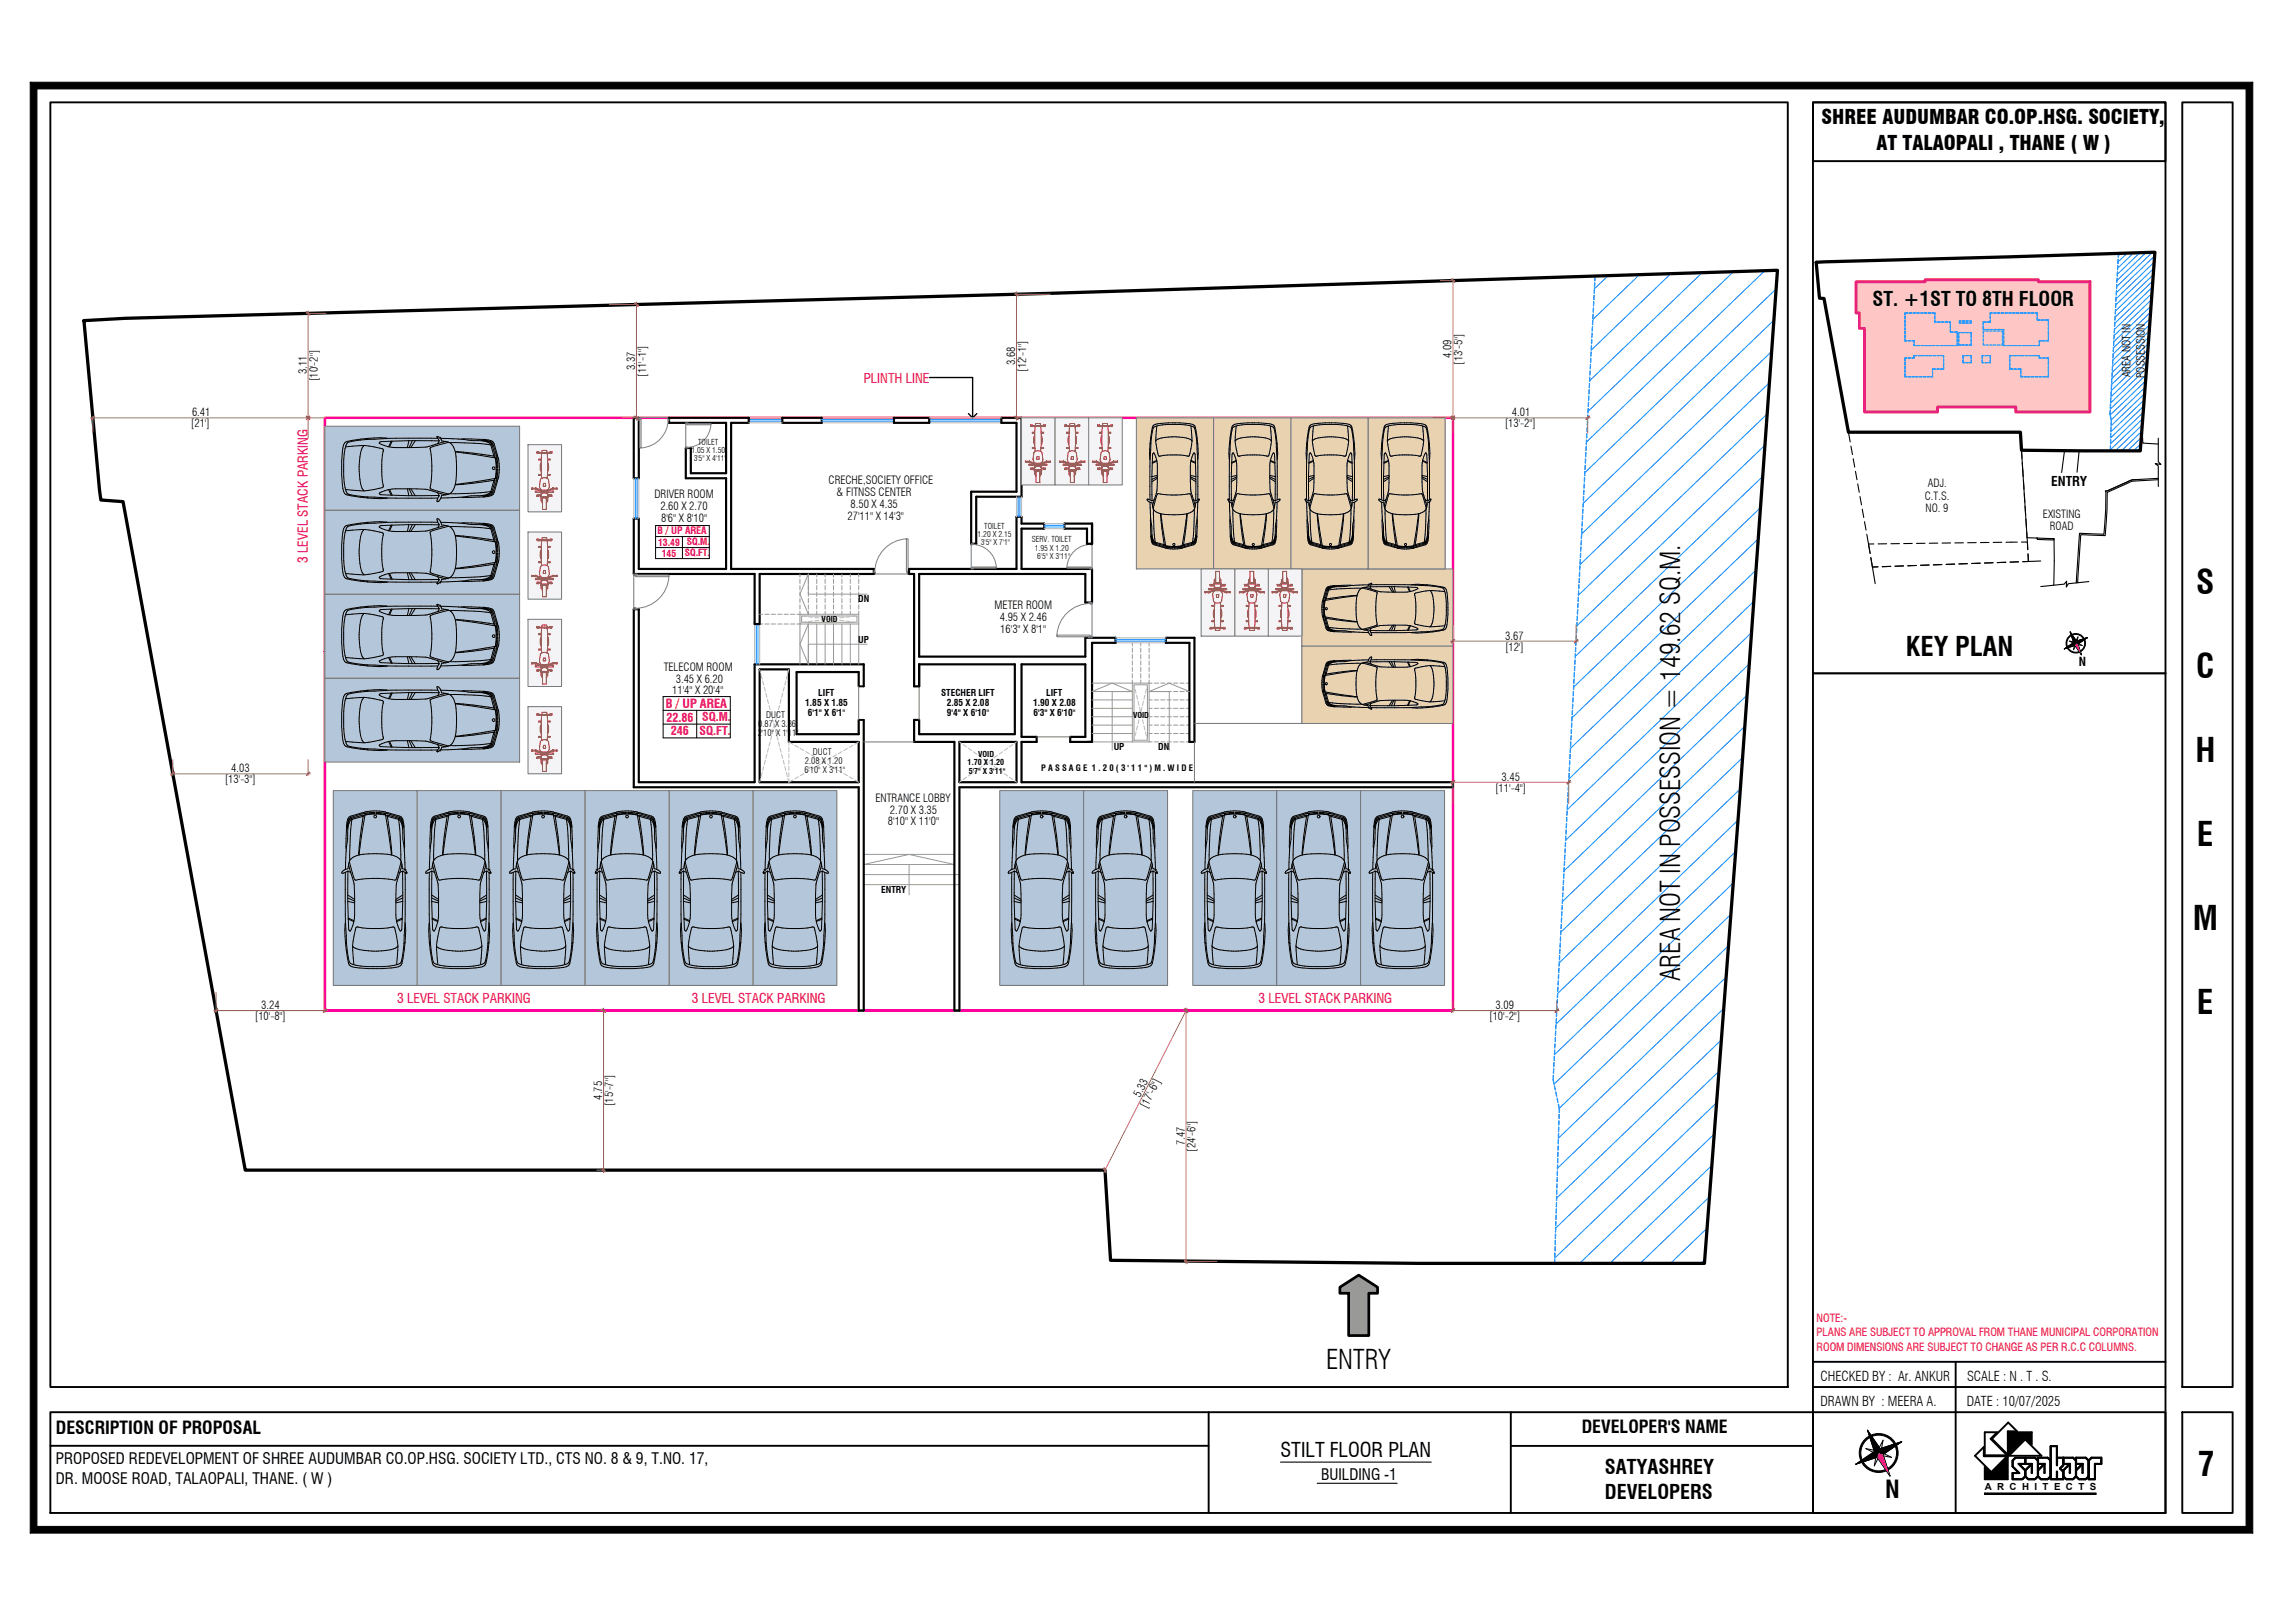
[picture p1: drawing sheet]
<svg xmlns="http://www.w3.org/2000/svg" width="420mm" height="297mm" viewBox="0 0 420 297" stroke-linecap="round" stroke-linejoin="round" font-family="sans-serif">
<defs><g id="words">
<g font-size="6.2">
<text x="404" y="109.2">S</text>
<text x="404" y="124.8">C</text>
<text x="403.9" y="140.2">H</text>
<text x="404.1" y="155.7">E</text>
<text x="403.4" y="171.1">M</text>
<text x="404.1" y="186.5">E</text>
<text x="404.3" y="271.4">7</text>
</g>
<text font-size="5" x="309.1" y="180.4" transform="rotate(-90 309.1 180.4)">AREA NOT IN POSSESSION = 149.62 SQ.M.</text>
<g font-size="4.9">
<text x="350.6" y="120.7">KEY PLAN</text>
<text x="244" y="251.7">ENTRY</text>
</g>
<text font-size="4.5" x="346.8" y="275.5">N</text>
<g font-size="3.7">
<text x="335.1" y="22.8">SHREE AUDUMBAR CO.OP.HSG. SOCIETY,</text>
<text x="345.2" y="27.5">AT TALAOPALI , THANE ( W )</text>
<text x="344.5" y="56.2">ST. +1ST TO 8TH FLOOR</text>
<text x="235.6" y="268">STILT FLOOR PLAN</text>
<text x="295.3" y="271.1">SATYASHREY</text>
<text x="295.3" y="275.7">DEVELOPERS</text>
</g>
<g font-size="3.3">
<text x="10.3" y="263.8">DESCRIPTION OF PROPOSAL</text>
<text x="291" y="263.6">DEVELOPER'S NAME</text>
</g>
<g font-size="2.9">
<text x="10.3" y="269.3">PROPOSED REDEVELOPMENT OF SHREE AUDUMBAR CO.OP.HSG. SOCIETY LTD., CTS NO. 8 &amp; 9, T.NO. 17,</text>
<text x="10.3" y="273">DR. MOOSE ROAD, TALAOPALI, THANE. ( W )</text>
<text x="243" y="272.1">BUILDING -1</text>
</g>
<g font-size="2.5" fill="#f00">
<text x="158.9" y="70.5">PLINTH LINE</text>
<text x="56.7" y="103.5" transform="rotate(-90 56.7 103.5)">3 LEVEL STACK PARKING</text>
<text x="73.1" y="184.5">3 LEVEL STACK PARKING</text>
<text x="127.3" y="184.5">3 LEVEL STACK PARKING</text>
<text x="231.5" y="184.5">3 LEVEL STACK PARKING</text>
</g>
<g font-size="2.5">
<text x="377.4" y="89.4">ENTRY</text>
<text x="334.9" y="254">CHECKED BY : Ar. ANKUR</text>
<text x="361.9" y="254">SCALE : N . T . S.</text>
<text x="334.9" y="258.6">DRAWN BY : MEERA A.</text>
<text x="361.8" y="258.6">DATE : 10/07/2025</text>
</g>
<text font-size="2.3" x="382.5" y="122.5">N</text>
<text font-size="2.3" fill="#f00" x="122.5" y="130.1">B / UP AREA</text>
<g font-size="2.2" fill="#f00">
<text x="122.6" y="132.7">22.86</text>
<text x="123.4" y="135.3">246</text>
<text x="128.7" y="135.2">SQ.FT.</text>
<text x="129.2" y="132.7">SQ.M.</text>
</g>
<g font-size="2.1">
<text x="267" y="65.9" transform="rotate(-90 267 65.9)">4.09</text>
<text x="56.4" y="68.8" transform="rotate(-90 56.4 68.8)">3.11</text>
<text x="58.4" y="70.1" transform="rotate(-90 58.4 70.1)">[10'-2&quot;]</text>
<text x="116.8" y="68.1" transform="rotate(-90 116.8 68.1)">3.37</text>
<text x="118.8" y="69.3" transform="rotate(-90 118.8 69.3)">[11'-1&quot;]</text>
<text x="186.8" y="67.2" transform="rotate(-90 186.8 67.2)">3.68</text>
<text x="188.8" y="68.3" transform="rotate(-90 188.8 68.3)">[12'-1&quot;]</text>
<text x="269.1" y="67.1" transform="rotate(-90 269.1 67.1)">[13'-5&quot;]</text>
<text x="392" y="69.4" transform="rotate(-90 392 69.4)">AREA NOT IN</text>
<text x="394.6" y="69.6" transform="rotate(-90 394.6 69.6)">POSSESSION</text>
<text x="35.3" y="76.6">6.41</text>
<text x="278.1" y="76.6">4.01</text>
<text x="35.1" y="78.6">[21']</text>
<text x="276.8" y="78.6">[13'-2&quot;]</text>
<text x="152.4" y="89.1">CRECHE,SOCIETY OFFICE</text>
<text x="354.7" y="89.6">ADJ.</text>
<text x="120.4" y="91.7">DRIVER ROOM</text>
<text x="121.5" y="93.8">2.60 X 2.70</text>
<text x="153.9" y="91.3">&amp; FITNSS CENTER</text>
<text x="155.9" y="95.6">27'11&quot; X 14'3&quot;</text>
<text x="156.5" y="93.4">8.50 X 4.35</text>
<text x="354.1" y="91.9">C.T.S.</text>
<text x="354.2" y="94.2">NO. 9</text>
<text x="375.8" y="95.2">EXISTING</text>
<text x="121.6" y="96">8'6&quot; X 8'10&quot;</text>
<text x="377.1" y="97.5">ROAD</text>
<text x="183" y="112">METER ROOM</text>
<text x="183.9" y="114.2">4.95 X 2.46</text>
<text x="184" y="116.4">16'3&quot; X 8'1&quot;</text>
<text x="276.9" y="119.7">[12']</text>
<text x="276.9" y="117.7">3.67</text>
<text x="122.1" y="123.4">TELECOM ROOM</text>
<text x="124.3" y="125.6">3.45 X 6.20</text>
<text x="123.7" y="127.7">11'4&quot; X 20'4&quot;</text>
<text x="42.5" y="142.1">4.03</text>
<text x="276.2" y="143.6">3.45</text>
<text x="41.4" y="144.1">[13'-3&quot;]</text>
<text x="161.1" y="147.5">ENTRANCE LOBBY</text>
<text x="163.7" y="149.6">2.70 X 3.35</text>
<text x="275.1" y="145.6">[11'-4&quot;]</text>
<text x="163.3" y="151.8">8'10&quot; X 11'0&quot;</text>
<text x="48.1" y="185.6">3.24</text>
<text x="275.1" y="185.6">3.09</text>
<text x="46.9" y="187.6">[10'-8&quot;]</text>
<text x="274" y="187.6">[10'-2&quot;]</text>
<text x="110.8" y="202.2" transform="rotate(-90 110.8 202.2)">4.75</text>
<text x="112.8" y="203.4" transform="rotate(-90 112.8 203.4)">[15'-7&quot;]</text>
<text x="209.7" y="201.9" transform="rotate(-63 209.7 201.9)">5.33</text>
<text x="211" y="203.9" transform="rotate(-63 211 203.9)">[17'</text>
<text x="212.3" y="201.3" transform="rotate(-63 212.3 201.3)">-6&quot;]</text>
<text x="218" y="210.6" transform="rotate(-90 218 210.6)">7.47</text>
<text x="220" y="211.8" transform="rotate(-90 220 211.8)">[24'-6&quot;]</text>
</g>
<g font-size="2.1" fill="#f00">
<text x="334.2" y="243.1">NOTE:-</text>
<text x="334.2" y="245.8">PLANS ARE SUBJECT TO APPROVAL FROM THANE MUNICIPAL CORPORATION</text>
<text x="334.2" y="248.4">ROOM DIMENSIONS ARE SUBJECT TO CHANGE AS PER R.C.C COLUMNS.</text>
</g>
<g font-size="1.8" fill="#f00">
<text x="121" y="98.3">B / UP AREA</text>
<text x="121.1" y="100.3">13.49</text>
<text x="126.4" y="100.3">SQ.M.</text>
<text x="121.7" y="102.4">145</text>
<text x="126" y="102.3">SQ.FT.</text>
</g>
<text font-size="1.8" x="365.1" y="274">A R C H I T E C T S</text>
<g font-size="1.7">
<text x="157.9" y="110.7">DN</text>
<text x="157.9" y="118.3">UP</text>
<text x="148.1" y="129.8">1.85 X 1.85</text>
<text x="148.6" y="131.6">6'1&quot; X 6'1&quot;</text>
<text x="150.5" y="128">LIFT</text>
<text x="173.1" y="128">STECHER LIFT</text>
<text x="174.2" y="129.8">2.85 X 2.08</text>
<text x="174.2" y="131.6">9'4&quot; X 6'10&quot;</text>
<text x="190.1" y="129.8">1.90 X 2.08</text>
<text x="190.1" y="131.6">6'3&quot; X 6'10&quot;</text>
<text x="192.5" y="128">LIFT</text>
<text x="139.4" y="135.4">2'10&quot; X 1'11&quot;</text>
<text x="139.5" y="133.7">0.87 X 3.36</text>
<text x="141" y="132">DUCT</text>
<text x="204.9" y="138">UP</text>
<text x="213.1" y="138">DN</text>
<text x="148" y="142.2">6'10&quot; X 3'11&quot;</text>
<text x="148.1" y="140.5">2.08 X 1.20</text>
<text x="149.5" y="138.9">DUCT</text>
<text x="162.1" y="164.3">ENTRY</text>
</g>
<text font-size="1.6" x="191.5" y="141.7">P A S S A G E 1 . 2 0 ( 3 ' 1 1 &quot; ) M . W I D E</text>
<g font-size="1.5">
<text x="127.2" y="83.3">1.05 X 1.50</text>
<text x="128.4" y="81.7">TOILET</text>
<text x="127.6" y="84.8">3'5&quot; X 4'11&quot;</text>
<text x="179.8" y="98.8">1.20 X 2.15</text>
<text x="180.4" y="100.3">3'5&quot; X 7'1&quot;</text>
<text x="181.1" y="97.2">TOILET</text>
<text x="189.8" y="99.8">SERV. TOILET</text>
<text x="190.4" y="101.3">1.95 X 1.20</text>
<text x="190.8" y="102.9">6'5&quot; X 3'11&quot;</text>
<text x="151.2" y="114.4">VOID</text>
<text x="208.4" y="132">VOID</text>
<text x="178" y="140.7">1.70 X 1.20</text>
<text x="178.2" y="142.3">5'7&quot; X 3'11&quot;</text>
<text x="179.9" y="139.2">VOID</text>
</g>
</g></defs>
<!-- layer: 0 -->
<path d="M59.8 76.8h207.5v109.1h-207.5z" fill="none" stroke="#000" stroke-width=".3"/>
<!-- layer: PLINTH LINE -->
<path d="M59.8 76.8h207.5v109.1h-207.5z" fill="none" stroke="#f0f" stroke-width=".5"/>
<!-- layer: 0 -->
<g fill="none" stroke="#000" stroke-width=".4">
<path d="M116.6 76.8h.9v11.2h-.9zM123.1 76.8v1h10.5v9.2h-6.5v-4.6h-.9v5.6h7.4v16.6M134.5 77.8v26.8M151.2 76.8v1M116.6 95.4h.9v9.2M160.8 104.6v1M167.2 104.6h19.8M167.2 105.6h1M169.1 105.6h30.6M187.9 104.6h13v6.2M187 136.4v7.5h-10.5M187.9 136.4v7.5h79.4v.9h-90.8"/>
<path d="M175.6 185.9h.9"/>
</g>
<!-- layer: PLOT BOUNDARY -->
<g fill="none" stroke="#007fff" stroke-width=".25">
<path d="M389.1 59.3l-.1 .7M389.1 58.1v.8M389.2 56.9l-.1 .8M389.2 55.8v.8M389.3 54.6v.8M389.4 53.5l-.1 .7M389.4 52.3v.8M389.5 51.2l-.1 .7M389.5 50v.8M389.6 48.9v.7M389.7 47.7l-.1 .8M390.6 46.6h-.9v.7"/>
<path d="M391.7 46.5l-.7 .1M392.9 46.5h-.8M394 46.5h-.7M395.2 46.4l-.8 .1M395.5 59.1v.8M395.6 46.4h.8v.8M395.6 58l-.1 .7M395.7 56.8l-.1 .8M395.8 55.7l-.1 .7M395.9 54.5l-.1 .8M395.9 53.4v.7M396 52.2v.8"/>
<path d="M396.1 51l-.1 .8M396.2 49.9l-.1 .8M396.3 48.7l-.1 .8M396.3 47.6v.8M388.2 75.5l.2 2.6M388.3 74.3l-.1 .8M388.3 79.7v.7M388.3 73.1v.8M388.4 78.5l-.1 .8M388.4 72v.8M388.5 70.8l-.1 .8M388.5 69.7v.7"/>
<path d="M388.6 68.5l-.1 .8M388.6 67.4v.7M388.7 66.2v.8M388.8 65l-.1 .8M388.8 63.9v.8M388.9 62.7l-.1 .8M388.9 61.6v.7M389 60.4v.8M394 79.7l-.1 .8M394.1 78.5l-.1 .8M394.2 77.4l-.1 .8M394.3 76.2l-.1 .8"/>
<path d="M394.3 75.1v.8M394.4 73.9v.8M394.5 72.8v.7M394.6 71.6l-.1 .8M394.7 70.5l-.1 .7M394.8 69.3l-.1 .8M394.9 68.2l-.1 .7M395 67l-.1 .8M395.1 64.9l-.1 1.7M395.2 63.8l-.1 .7M395.3 62.6l-.1 .8M395.4 61.4l-.1 .8"/>
<path d="M395.4 60.3v.8M388.3 82l-.1 .9h.9M388.3 80.8v.8M389.4 82.9h.8M390.6 82.9h.8M391.8 82.9h.7M393.8 82l-.1 .9h-.8M393.9 80.9l-.1 .7"/>
</g>
<g fill="none" stroke="#007fff" stroke-width=".18">
<path d="M390.2 46.6l-.5 .5M391.4 46.5l-1.8 1.7M392.5 46.5l-2.9 2.8M393.7 46.5l-4.2 3.9M394.8 46.4l-5.3 5.2M395.5 59.7l-6.8 6.5M395.6 58.6l-6.8 6.5M395.6 57.4l-6.8 6.6M395.7 56.3l-6.8 6.5M395.8 55.1l-6.9 6.6M395.9 54l-6.9 6.6M396 46.4l-6.6 6.3"/>
<path d="M396 52.8l-6.9 6.7M396.1 51.7l-7 6.6M396.1 50.5l-6.9 6.7M396.2 49.4l-7 6.7M396.3 48.2l-7 6.8M396.4 47.1l-7.1 6.7M394 79.3l-3.7 3.6M394.1 78.2l-4.9 4.7M394.2 77l-6 5.7M394.3 75.8l-6 5.8M394.4 74.7l-6.1 5.8M394.5 73.5l-6.2 5.9"/>
<path d="M394.5 72.4l-6.1 5.9M394.6 71.2l-6.2 6M394.7 70.1l-6.5 6.2M394.8 68.9l-6.6 6.3M394.9 67.8l-6.6 6.3M395 66.6l-6.7 6.4M395.1 65.5l-6.7 6.4M395.1 64.3l-6.6 6.4M395.2 63.2l-6.7 6.4M395.3 62l-6.7 6.5M395.4 60.9l-6.8 6.5M393.8 82.8l-.2 .1"/>
<path d="M393.8 81.6l-1.3 1.3M393.9 80.5l-2.5 2.4"/>
</g>
<path d="M334.1 48.2l62.3-1.8-2.7 36.5-21.8-.1-.2-3.3h-31.6l-4.5-24.6-.9-.1z" fill="none" stroke="#000" stroke-width=".6"/>
<g fill="none" stroke="#000" stroke-width=".2">
<path d="M341.4 79.5h-1.3l.3 1.8M342.1 79.5h1.6M344.5 79.5h1.6M346.9 79.5h1.5M349.2 79.5h1.6M351.6 79.5h1.5M353.9 79.5h1.6M356.3 79.5h1.5M358.6 79.5h1.6M361 79.5h1.5M363.3 79.5h1.6M365.7 79.5h1.5"/>
<path d="M368 79.5h1.6M370.4 79.5h1.3l.1 1.3M394.1 78.5l.1 3 2.9 .2M340.5 82l.3 1.6M340.9 84.4l.3 1.5M341.3 86.7l.3 1.5M341.8 89l.2 1.5M342.2 91.3l.3 1.6M342.6 93.6l.3 1.6M343 95.9l.3 1.6M343.4 98.3l.3 1.7M349.4 100h-1.5"/>
<path d="M351.8 99.9l-1.6 .1M354.1 99.9h-1.5M356.5 99.9h-1.6M358.8 99.9h-1.5M361.2 99.8h-1.6M363.6 99.8h-1.6M365.9 99.8h-1.6M368.3 99.7l-1.6 .1M371.1 99.7h-2.1M371.8 81.5l.2 2.8M371.9 82.8l1 16.1 1.9 .1M372 85.1l.2 2.5"/>
<path d="M372.1 86.6h.1M372.3 88.4l.1 1.6M372.4 90.8l.1 1.5M372.6 93.1l.1 1.6M372.7 95.5l.1 1.5M372.9 97.8l.1 1.9M373 99.7v1.4M373 99.7h-1.1M374.8 99h3.1v.3l-3.1-.1zM377.9 99l-.1 8.6M379.8 82.9l-.5 4M382.5 82.9l-.4 3.9"/>
<path d="M393 88.2l-1.2 .2-4.1 1.9h-.4M397.1 88l-4.8 .2-4.6 2.1h-.4a45.9 45.9 0 0 1-.2 7.9l-4.5-.1-.6 9.1M397.1 88.2l-4.8 .3-4.6 2-.1 3.2-.3 4.8-4.5-.2-.6 8.9M397.1 80.6v4.3l.5 .5-1.1-.1 .6 .4v3.8M343.7 100l.3 1.8M344.2 102.5l.8 4.8M344.7 100h-1M345.5 104.2l-1 .1M347.1 100h-1.6M347.8 104.2h-1.5M350.2 104.1h-1.6M352.5 104h-1.5"/>
<path d="M354.9 103.9l-1.6 .1M357.2 103.8l-1.5 .1M359.6 103.7l-1.6 .1M361.9 103.7h-1.5M364.3 103.6h-1.6M366.7 103.5h-1.6M369 103.4l-1.6 .1M371.4 103.3l-1.6 .1M373.1 101.9l.1 1.4M373.2 103.3h-1.1M375.4 103.2l-2.2 .1M384.3 107l-3.8 .3-.4 .7 .1-1.1-.5 .5-4.3 .5"/>
</g>
<!-- layer: HATCH -->
<path d="M183.9 145.4h15.5v35.8h-15.5z" fill-rule="evenodd" fill="#b4c6da"/>
<!-- layer: CAR PARKING -->
<path d="M183.9 145.4h15.5v35.8h-15.5z" fill="none" stroke="#767676" stroke-width=".18"/>
<g fill="none" stroke="#000" stroke-width=".18">
<path d="M186.1 159.9l.2-8a1.79 1.79 0 0 1 .9-1.8l2-.6a8.4 8.4 0 0 1 4.9 0l2 .6a1.19 1.19 0 0 1 .7 1.1l.3 8.7M186.4 152l-.1 .1M186.5 152l.1 .4M186.5 151.8v.1M186.6 151.6h-.1M186.6 151.6l-.2 .4M186.6 159.8a1.43 1.43 0 0 0-1.1 .7l.1 .1h.2l.8-.4 .5 .2M186.6 151.4v.1M186.7 151.3l.1 .1M186.7 159l.4 1.4M186.9 158.5a8.7 8.7 0 0 0 1 3.3 22.8 22.8 0 0 1 7.4 0 8.7 8.7 0 0 0 1.1-3.3M187.4 150.5l-.5 .2-.3 .9"/>
<path d="M187.4 150.5l-.4 3.2-.1 4.5M189.4 150.2l-.5 3.7-.3 3.3M189.4 150.1l-2.2 .6-.3 .5-.3 1.3v1.8l-.3 1.8M189.5 150.1l-.1-.2h-.1l-1.9 .6M189.7 149.9l-1 7.3M189.8 149.6v.2M189.9 149.6l-2.9 .8a1.22 1.22 0 0 0-.4 1l-.2 .6M189.9 149.6h.1M189.9 149.6v.1M191.4 149.4l-1.5 .2M191.5 149.4l-.1 .2-1.5 .1M191.5 149.4h-.1"/>
<path d="M191.8 149.5v-.1l1.6 .1M191.8 149.5v.1M191.9 149.6l1.3 .1 .5-.1 2.5 .8a1.22 1.22 0 0 1 .5 1l.1 .6M191.9 149.6h-.1M193.4 149.5v.1M193.5 149.6v.2M193.5 149.9a9.3 9.3 0 0 0-3.8 0l-.3 .2M193.6 149.9l1 7.3M193.6 149.9l.2 .2M193.8 150.1v-.2h.2l1.9 .6M193.8 150.1l2.3 .6 .3 .5 .3 1.3v1.8l.3 1.8M193.9 150.2l.5 3.7 .3 3.3"/>
<path d="M195.9 150.5l.3 3.2 .1 4.5M195.9 150.5l.4 .2 .4 .9M196.4 158.4l-.3-.5-.6-.4a14.5 14.5 0 0 0-6.8-.3 2.04 2.04 0 0 0-1.9 1.5l-.2 1.1M196.4 158.5l.3 1.3M196.4 158.4v.1M196.5 159l-.3 1.4M196.6 151.3l-.1 .1M196.7 159.8l.6 .2M196.7 151.6l.1 .4M196.7 151.4l-.1 .1M196.8 151.6h-.1M196.8 151.8l-.1 .1"/>
<path d="M196.8 152l-.1 .4M196.8 152l.1 .1M197 160l.4 .3 .1 .2-.1 .1h-.3M186.1 160.5l.1 9.1a23.6 23.6 0 0 0 .6 7.8 2.32 2.32 0 0 0 1.9 .6 25.7 25.7 0 0 0 7.2-.2l.5-.4 .2-.3 .5-3.8M186.2 173.3l.1 .2M186.2 169.8l.1 3.7 .5 3.3a1.19 1.19 0 0 0 1.3 .7 21.7 21.7 0 0 0 7.7-.2l.6-.3 .2-1.1 .3-2.4 .2-3.7M186.6 165.1l1.2 .6M186.6 164.6l1.2 .8M186.6 165.8l1.2 .2M186.6 160.2l.1 8.8M186.7 169l1 .5M186.7 168.8l1 .5"/>
<path d="M186.7 169l.1 1.9 .2 .3M187 171.2h.1M187.1 160.4l.3 1a6.8 6.8 0 0 1 .4 3v1.3M187.5 174l.1 .2a9.4 9.4 0 0 0 4.6 .7l2.3-.2 .9-.3 .4-.4M187.7 177.4a13 13 0 0 1 .4-6.9h.2a18.7 18.7 0 0 0 6.7 0h.1a13.6 13.6 0 0 1 .5 6.9M187.8 165.7a10.1 10.1 0 0 1-.5 5.1l-.3 .4M195.4 165.7a10.1 10.1 0 0 0 .6 5.1l.2 .4 .3-.3 .1-1.9M196.2 160.4l-.3 1a6.8 6.8 0 0 0-.5 3v1.3M196.6 168.8l-1 .5M196.6 169l-1 .5M196.7 160.2l-.1 8.8M196.7 165.8l-1.3 .2"/>
<path d="M196.7 164.6l-1.2 .8M196.7 165.1l-1.3 .6M196.7 160.2l-.5 .2M196.8 160.2l-.1 .1M196.8 160.3l.7 .3M197.1 173.3l-.2 .2M197.1 160.5v9.1l.1 1.4-.1 2.3"/>
<circle cx="191.6" cy="150.2" r=".25"/>
</g>
<!-- layer: HATCH -->
<path d="M199.4 145.4h15.4v35.8h-15.4z" fill-rule="evenodd" fill="#b4c6da"/>
<!-- layer: CAR PARKING -->
<path d="M199.4 145.4h15.4v35.8h-15.4z" fill="none" stroke="#767676" stroke-width=".18"/>
<g fill="none" stroke="#000" stroke-width=".18">
<path d="M201.6 159.9l.2-8a1.79 1.79 0 0 1 .8-1.8l2-.6a8.4 8.4 0 0 1 4.9 0l2.1 .6a1.19 1.19 0 0 1 .7 1.1l.3 8.7M201.9 152l-.1 .1M201.9 152l.1 .4M202 151.8l-.1 .1M202 151.6h.1M202 151.6l-.1 .4M202 159.8a1.43 1.43 0 0 0-1.1 .7l.1 .1h.3l.8-.4 .5 .2M202.1 159.8a2.25 2.25 0 0 1 2-2.6 17.7 17.7 0 0 1 6.4 .2 2.13 2.13 0 0 1 1.6 2.4M202.1 151.4l-.1 .1M202.1 151.3l.2 .1M202.2 159l.4 1.4M202.3 158.5a8.7 8.7 0 0 0 1.1 3.3 22.8 22.8 0 0 1 7.4 0 8.7 8.7 0 0 0 1-3.3"/>
<path d="M202.8 150.5l-.4 .2-.4 .9M202.8 150.5l-.3 3.2-.1 4.5M204.8 150.2l-.5 3.7-.3 3.3M204.9 150.1l-2.2 .6-.3 .5-.4 1.3v1.8l-.3 1.8M204.9 150.1v-.2h-.2l-1.9 .6M205.2 149.9l-1.1 7.3M205.2 149.6v.2M205.3 149.6l-2.8 .8a1.22 1.22 0 0 0-.5 1l-.1 .6M205.3 149.6l1.6-.2-.1 .2-1.4 .1M205.3 149.6h.1M205.4 149.6l-.1 .1M207.2 149.5l.1-.1 1.5 .1"/>
<path d="M207.3 149.5l-.1 .1M207.4 149.6l1.2 .1 .5-.1 2.6 .8a1.22 1.22 0 0 1 .5 1l.1 .6M207.4 149.6h-.1M208.8 149.5v.1M208.9 149.6v.2M209 149.9a9.3 9.3 0 0 0-3.9 0l-.2 .2M209 149.9l1 7.3M209 149.9l.3 .2M209.3 150.1v-.2h.2l1.9 .6 .3 3.2 .1 4.5M209.3 150.1l2.2 .6 .3 .5 .3 1.3 .1 1.8 .2 1.8M209.3 150.2l.5 3.7 .3 3.3M211.4 150.5l.2 .1a1.86 1.86 0 0 1 .6 1.4"/>
<path d="M212 159l-.4 1.4M212 151.3l-.1 .1M212.1 159.8l.7 .2M212.1 151.4v.1M212.2 151.6h-.1M212.2 151.8v.1M212.4 152.1l-.2-.1-.1 .4M212.5 160l.3 .3 .1 .2-.1 .1h-.2M201.6 160.5v9.1l-.1 1.4 .1 2.3M201.6 173.3l.2 .2M201.6 169.8l.2 3.7 .5 3.3a1.19 1.19 0 0 0 1.2 .7 21.7 21.7 0 0 0 7.8-.2l.5-.3 .3-1.1 .3-2.4 .1-3.7M202 165.1l1.3 .6"/>
<path d="M202 164.6l1.3 .8M202 165.8l1.3 .2M202.1 160.2v8.8l.1 1.9 .2 .3M202.1 169l1 .5M202.1 168.8l1 .5M202.5 171.2h-.1M202.6 160.4l.3 1a6.8 6.8 0 0 1 .4 3v1.3M202.9 174l.2 .2a9.4 9.4 0 0 0 4.6 .7l2.2-.2 .9-.3 .4-.4M203.2 177.4a13 13 0 0 1 .4-6.9h.1a18.7 18.7 0 0 0 6.7 0h.2a13.6 13.6 0 0 1 .4 6.9M203.3 165.7a10.1 10.1 0 0 1-.6 5.1l-.2 .4M211.6 160.4l-.3 1a6.8 6.8 0 0 0-.4 3v1.3M212 168.8l-1 .5"/>
<path d="M212 169l-1 .5M212.1 160.2l-.1 8.8v1.9l-.2 .3a4.8 4.8 0 0 1-.9-2.9v-2.6M212.1 165.8l-1.2 .2M212.1 164.6l-1.2 .8M212.1 165.1l-1.2 .6M212.2 160.2l-.6 .2M212.3 160.2l-.1 .1M212.3 160.3l.6 .3M212.5 173.3l-.1 .2M212.6 160.5v9.1a23.6 23.6 0 0 1-.7 7.8 2.32 2.32 0 0 1-1.9 .6 25.7 25.7 0 0 1-7.2-.2l-.5-.4-.1-.3-.6-3.8"/>
<circle cx="207.1" cy="150.2" r=".25"/>
</g>
<!-- layer: HATCH -->
<path d="M219.4 145.4h15.5v35.8h-15.5z" fill-rule="evenodd" fill="#b4c6da"/>
<!-- layer: CAR PARKING -->
<path d="M219.4 145.4h15.5v35.8h-15.5z" fill="none" stroke="#767676" stroke-width=".18"/>
<g fill="none" stroke="#000" stroke-width=".18">
<path d="M221.7 159.9l.2-8a1.79 1.79 0 0 1 .8-1.8l2-.6a8.4 8.4 0 0 1 4.9 0l2 .6a1.19 1.19 0 0 1 .7 1.1l.3 8.7M222 152l.1 .4M222 151.8v.1M222.1 151.6h-.1M222.1 151.6l-.1 .4M222.1 159.8a1.43 1.43 0 0 0-1.1 .7l.1 .1h.2l.8-.4 .5 .2M222.1 151.4v.1M222.2 151.3l.1 .1M222.3 159l.3 1.4M222.4 158.5a8.7 8.7 0 0 0 1 3.3 22.8 22.8 0 0 1 7.5 0 8.7 8.7 0 0 0 1-3.3M222.9 150.5l-.4 .2-.4 .9M222.9 150.5l-.3 3.2-.1 4.5"/>
<path d="M224.2 157.2l2.7-.2 3.2 .2M224.2 157.2a2.04 2.04 0 0 0-1.9 1.5l-.2 1.1M224.9 150.2l-.5 3.7-.3 3.3M225 150.1l-2.3 .6-.3 .5-.3 1.3v1.8l-.3 1.8M225 150.1v-.2h-.2l-1.9 .6M225.3 149.9l-1.1 7.3M225.3 149.6v.2M225.4 149.6l-2.8 .8a1.22 1.22 0 0 0-.5 1l-.2 .7M225.4 149.6v-.1l1.6-.1-.1 .2-1.5 .1M225.4 149.6v.1M227.3 149.5v-.1l1.6 .1M227.3 149.5v.1"/>
<path d="M227.4 149.6h-.1M228.9 149.5v.1M228.9 149.6l-.2 .1-1.3-.1M228.9 149.6l2.8 .8a1.22 1.22 0 0 1 .5 1l.2 .6M229 149.6v.2M229 149.9a9.3 9.3 0 0 0-3.8 0l-.2 .2M229.1 149.9l1 7.3M229.1 149.9l.2 .2M229.3 150.1v-.2h.2l1.9 .6M229.3 150.1l2.3 .6 .3 .5 .3 1.3v1.8l.3 1.8M229.4 150.2l.5 3.7 .3 3.3M230.1 157.2l1.2 .5 .6 .7"/>
<path d="M231.4 150.5l.3 3.2 .1 4.5M231.4 150.5l.4 .2 .4 .9M231.9 158.5l.3 1.3M231.9 158.4v.1M232.1 159l-.4 1.4M232.1 151.3l-.1 .1M232.2 159.8l.7 .2M232.2 151.6l.1 .4M232.2 151.4v.1M232.3 151.6h-.1M232.3 151.8v.1M232.3 152l-.1 .4"/>
<path d="M232.3 152l.1 .1M232.5 160l.4 .3 .1 .2-.1 .1h-.2M221.7 160.5v9.1l-.2 1.4 .2 2.3M221.7 173.3l.5 3.8a1.18 1.18 0 0 0 1.2 .8 25.7 25.7 0 0 0 8-.1l.5-.4 .2-.3 .5-3.8M221.7 173.3l.1 .2M221.7 169.8l.2 3.7 .4 3.3a1.19 1.19 0 0 0 1.3 .7 21.7 21.7 0 0 0 7.7-.2l.6-.3 .3-1.1 .2-2.4 .2-3.7M222.1 165.1l1.2 .6M222.1 164.6l1.2 .8M222.1 165.8l1.2 .2M222.1 160.2l.1 8.8M222.2 169l1 .5M222.2 168.8l1 .5"/>
<path d="M222.2 169l.1 1.9 .2 .3M222.6 171.2h-.1M222.6 160.4l.3 1a6.8 6.8 0 0 1 .4 3l.1 1.3M223 174l.2 .2a9.4 9.4 0 0 0 4.6 .7l2.2-.2 .9-.3 .4-.4M223.2 177.4a13 13 0 0 1 .5-6.9h.1a18.7 18.7 0 0 0 6.7 0h.2a13.7 13.7 0 0 1 .4 6.9M223.4 165.7a10.1 10.1 0 0 1-.6 5.1l-.2 .4M231.7 160.4l-.3 1a6.8 6.8 0 0 0-.4 3 20.9 20.9 0 0 0 .1 5.2 2.51 2.51 0 0 0 .7 1.6l.2-.3 .1-1.9M232.1 168.8l-1 .5M232.1 169l-1 .5M232.2 160.2l-.1 8.8M232.2 165.8l-1.2 .2M232.2 164.6l-1.2 .8"/>
<path d="M232.2 165.1l-1.2 .6M232.2 160.2l-.5 .2M232.3 160.2l-.1 .1M232.3 160.3l.7 .3M232.6 173.3l-.1 .2M232.6 160.5v9.1l.2 1.4-.2 2.3"/>
<circle cx="227.1" cy="150.2" r=".25"/>
</g>
<!-- layer: HATCH -->
<path d="M234.9 145.4h15.4v35.8h-15.4z" fill-rule="evenodd" fill="#b4c6da"/>
<!-- layer: CAR PARKING -->
<path d="M234.9 145.4h15.4v35.8h-15.4z" fill="none" stroke="#767676" stroke-width=".18"/>
<g fill="none" stroke="#000" stroke-width=".18">
<path d="M237.1 159.9l.2-8a1.79 1.79 0 0 1 .8-1.8l2-.6a8.4 8.4 0 0 1 4.9 0l2.1 .6a1.19 1.19 0 0 1 .7 1.1l.3 8.7M237.4 152l-.1 .1M237.5 152v.4M237.5 151.8l-.1 .1M237.5 151.6h.1M237.5 151.6l-.1 .4M237.6 159.8a1.43 1.43 0 0 0-1.2 .7l.1 .1h.3l.8-.4 .5 .2M237.6 151.4l-.1 .1M237.6 151.3l.2 .1M237.7 159l.4 1.4M237.8 158.5a8.7 8.7 0 0 0 1.1 3.3 22.8 22.8 0 0 1 7.4 0 8.7 8.7 0 0 0 1-3.3M238.3 150.5l-.4 .2-.4 .9"/>
<path d="M240.4 150.2l-.6 3.7-.3 3.3M240.4 150.1l-2.2 .6-.3 .5-.4 1.3v1.8l-.3 1.8M240.4 150.1v-.2h-.2l-1.9 .6-.3 3.2-.1 4.5M240.7 149.9l-1.1 7.3M240.7 149.6v.2M240.8 149.6l-2.8 .8a1.22 1.22 0 0 0-.5 1l-.1 .6M240.8 149.6h.1M240.9 149.6l-.1 .1M242.4 149.4l-1.6 .2M242.4 149.4l-.1 .2-1.4 .1M242.4 149.4h.1M242.7 149.5l.1-.1 1.5 .1"/>
<path d="M242.8 149.5l-.1 .1M242.9 149.6l1.2 .1 .6-.1 2.5 .8a1.22 1.22 0 0 1 .5 1l.1 .6M242.9 149.6h-.1M244.4 149.5l-.1 .1M244.5 149.6v.2M244.5 149.9a9.3 9.3 0 0 0-3.9 0l-.2 .2M244.5 149.9l1.1 7.3M244.5 149.9l.3 .2M244.8 150.1v-.2h.2l1.9 .6M244.8 150.1l2.2 .6 .3 .5 .3 1.3 .1 1.8 .2 1.8M244.8 150.2l.6 3.7 .2 3.3M246.9 150.5l.3 3.2 .1 4.5"/>
<path d="M246.9 150.5l.4 .2 .4 .9M247.3 158.4l-.3-.5-.6-.4a14.5 14.5 0 0 0-6.7-.3 2.04 2.04 0 0 0-2 1.5l-.1 1.1M247.4 158.5l.2 1.3M247.4 158.4l-.1 .1M247.5 159l-.4 1.4M247.5 151.3l-.1 .1M247.6 159.8l.7 .2M247.7 151.6v.4M247.7 151.4l-.1 .1M247.7 151.6h.1M247.8 151.8l-.1 .1M247.8 152l-.2 .4"/>
<path d="M247.8 152l.1 .1M248 160l.3 .3 .1 .2v.1h-.3M237.1 160.5v9.1a23.6 23.6 0 0 0 .7 7.8 2.32 2.32 0 0 0 1.9 .6 25.7 25.7 0 0 0 7.2-.2l.5-.4 .1-.3 .6-3.8M237.1 173.3l.2 .2M237.1 169.8l.2 3.7 .5 3.3a1.19 1.19 0 0 0 1.2 .7 21.7 21.7 0 0 0 7.8-.2l.5-.3 .3-1.1 .3-2.4 .2-3.7M237.5 165.1l1.3 .6M237.5 164.6l1.3 .8M237.6 165.8l1.2 .2M237.6 160.2v8.8M237.6 169l1.1 .5M237.6 168.8l1.1 .5M237.6 169l.1 1.9 .2 .3"/>
<path d="M238 171.2h-.1M238.1 160.4l.3 1a6.8 6.8 0 0 1 .4 3v1.3M238.4 174l.2 .2a9.4 9.4 0 0 0 4.6 .7l2.2-.2 .9-.3 .4-.4M238.7 177.4a13 13 0 0 1 .4-6.9h.1a18.7 18.7 0 0 0 6.8 0h.1a13.6 13.6 0 0 1 .4 6.9M238.8 165.7a10.1 10.1 0 0 1-.6 5.1l-.2 .4M246.4 165.7a10.1 10.1 0 0 0 .6 5.1l.2 .4 .3-.3 .1-1.9M247.1 160.4l-.3 1a6.8 6.8 0 0 0-.4 3v1.3M247.6 168.8l-1.1 .5M247.6 169l-1.1 .5M247.6 160.2v8.8M247.6 165.8l-1.2 .2M247.7 164.6l-1.3 .8"/>
<path d="M247.7 165.1l-1.3 .6M247.7 160.2l-.6 .2M247.8 160.2l-.1 .1M247.8 160.3l.6 .3M248.1 173.3l-.2 .2M248.1 160.5v9.1l.1 1.4-.1 2.3"/>
<circle cx="242.6" cy="150.2" r=".25"/>
</g>
<!-- layer: HATCH -->
<path d="M250.3 145.4h15.5v35.8h-15.5z" fill-rule="evenodd" fill="#b4c6da"/>
<!-- layer: CAR PARKING -->
<path d="M250.3 145.4h15.5v35.8h-15.5z" fill="none" stroke="#767676" stroke-width=".18"/>
<g fill="none" stroke="#000" stroke-width=".18">
<path d="M252.5 159.9l.2-8a1.79 1.79 0 0 1 .8-1.8l2.1-.6a8.4 8.4 0 0 1 4.9 0l2 .6a1.19 1.19 0 0 1 .7 1.1l.3 8.7M252.8 152l-.1 .1M252.9 152l.1 .4M252.9 151.8v.1M253 151.6h-.1M253 151.6l-.2 .4M253 159.8a1.43 1.43 0 0 0-1.1 .7l.1 .1h.2l.8-.4 .5 .2M253 159.8a2.25 2.25 0 0 1 2.1-2.6 17.7 17.7 0 0 1 6.4 .2 2.13 2.13 0 0 1 1.6 2.4M253 151.4v.1M253.1 151.3l.1 .1M253.1 159l.4 1.4M253.3 158.5a8.7 8.7 0 0 0 1 3.3 22.8 22.8 0 0 1 7.4 0 8.7 8.7 0 0 0 1.1-3.3"/>
<path d="M253.7 150.5l-.4 .2-.3 .9M253.8 150.5l-.4 3.2-.1 4.5M255.8 150.2l-.5 3.7-.3 3.3M255.8 150.1l-2.2 .6-.3 .5-.3 1.3v1.8l-.3 1.8M255.9 150.1l-.1-.2h-.1l-1.9 .6M256.1 149.9l-1 7.3M256.2 149.6v.2M256.3 149.6l-2.9 .8a1.22 1.22 0 0 0-.4 1l-.2 .6M256.3 149.6l1.6-.2-.2 .2-1.4 .1M256.3 149.6h.1M256.3 149.6v.1M258.2 149.4v.2"/>
<path d="M258.2 149.4l1.6 .1M258.2 149.4h.1M258.3 149.6l1.3 .1 .5-.1 2.5 .8a1.22 1.22 0 0 1 .5 1l.1 .6M258.3 149.6h-.1M259.8 149.5v.1M259.9 149.6v.2M259.9 149.9a9.3 9.3 0 0 0-3.8 0l-.3 .2M259.9 149.9l1.1 7.3M260 149.9h-.1M260 149.9l.2 .2M260.2 150.1v-.2h.2l1.9 .6 .3 3.2 .1 4.5M260.2 150.1l2.2 .6 .4 .5 .3 1.3v1.8l.3 1.8"/>
<path d="M260.3 150.2l.5 3.7 .3 3.3M262.3 150.5l.2 .1a1.86 1.86 0 0 1 .7 1.4M262.9 159l-.3 1.4M263 151.3l-.1 .1M263.1 159.8l.6 .2M263.1 151.4l-.1 .1M263.2 151.6h-.1M263.2 151.8l-.1 .1M263.3 152.1l-.1-.1-.1 .4M263.4 160l.4 .3 .1 .2-.1 .1h-.3M252.5 160.5v9.1l-.1 1.4 .1 2.3M252.6 173.3l.1 .2"/>
<path d="M252.6 169.8l.1 3.7 .5 3.3a1.19 1.19 0 0 0 1.2 .7 21.7 21.7 0 0 0 7.8-.2l.6-.3 .2-1.1 .3-2.4 .2-3.7M253 165.1l1.2 .6M253 164.6l1.2 .8M253 165.8l1.2 .2M253 160.2l.1 8.8 .1 1.9 .2 .3M253.1 169l1 .5M253.1 168.8l1 .5M253.4 171.2h.1M253.5 160.4l.3 1a6.8 6.8 0 0 1 .4 3v1.3M253.9 174l.1 .2a9.4 9.4 0 0 0 4.6 .7l2.3-.2 .9-.3 .4-.4M254.1 177.4a13 13 0 0 1 .4-6.9h.2a18.7 18.7 0 0 0 6.7 0h.1a13.6 13.6 0 0 1 .5 6.9M254.2 165.7a10.1 10.1 0 0 1-.5 5.1l-.3 .4"/>
<path d="M261.8 165.7a10.1 10.1 0 0 0 .6 5.1l.2 .4 .3-.3 .1-1.9M262.6 160.4l-.3 1a6.8 6.8 0 0 0-.5 3v1.3M263 168.8l-1 .5M263 169l-1 .5M263.1 160.2l-.1 8.8M263.1 165.8l-1.3 .2M263.1 164.6l-1.3 .8M263.1 165.1l-1.3 .6M263.1 160.2l-.5 .2M263.2 160.2l-.1 .1M263.2 160.3l.7 .3M263.5 173.3l-.2 .2"/>
<path d="M263.5 160.5v9.1a23.6 23.6 0 0 1-.7 7.8 2.32 2.32 0 0 1-1.8 .6 25.7 25.7 0 0 1-7.2-.2l-.6-.4-.1-.3-.6-3.8"/>
<circle cx="258" cy="150.2" r=".25"/>
</g>
<!-- layer: HATCH -->
<path d="M61.3 145.4h15.5v35.8h-15.5z" fill-rule="evenodd" fill="#b4c6da"/>
<!-- layer: CAR PARKING -->
<path d="M61.3 145.4h15.5v35.8h-15.5z" fill="none" stroke="#767676" stroke-width=".18"/>
<g fill="none" stroke="#000" stroke-width=".18">
<path d="M63.5 159.9l.2-8a1.79 1.79 0 0 1 .8-1.8l2.1-.6a8.4 8.4 0 0 1 4.9 0l2 .6a1.19 1.19 0 0 1 .7 1.1l.3 8.7M63.9 152l.1 .4M63.9 151.8v.1M64 151.6h-.1M64 151.6l-.2 .4M64 159.8a1.43 1.43 0 0 0-1.1 .7l.1 .1h.2l.8-.4 .5 .2M64 151.4v.1M64.1 151.3l.1 .1M64.1 159l.4 1.4M64.3 158.5a8.7 8.7 0 0 0 1 3.3 22.8 22.8 0 0 1 7.4 0 8.7 8.7 0 0 0 1.1-3.3M64.7 150.5l-.4 .2-.3 .9M64.8 150.5l-.4 3.2-.1 4.5"/>
<path d="M66.1 157.2l2.7-.2 3.2 .2M66.1 157.2a2.04 2.04 0 0 0-1.9 1.5l-.2 1.1M66.8 150.2l-.5 3.7-.3 3.3M66.9 150.1l-.1-.2h-.1l-1.9 .6M67.1 149.9l-1 7.3M67.2 149.6v.2M67.3 149.6l-2.9 .8a1.22 1.22 0 0 0-.4 1l-.3 .7M67.3 149.6v-.1l1.6-.1-.2 .2-1.4 .1M67.3 149.6v.1M69.2 149.5v-.1l1.6 .1M69.2 149.5v.1M69.3 149.6h-.1"/>
<path d="M70.8 149.5v.1M70.8 149.6l-.2 .1-1.3-.1M70.8 149.6l2.8 .8a1.22 1.22 0 0 1 .5 1l.1 .6M70.9 149.6v.2M70.9 149.9a9.3 9.3 0 0 0-3.8 0l-.4 .3-2.1 .5-.3 .5-.3 1.3v1.8l-.3 1.8M71 149.9l1 7.3M71 149.9l.4 .3 2 .5 .4 .5 .3 1.3v1.8l.3 1.8M71.2 150.1v-.2h.2l1.9 .6M71.3 150.2l.5 3.7 .3 3.3M72 157.2l1.2 .5 .6 .7M73.3 150.5l.3 3.2 .1 4.5M73.3 150.5l.4 .2 .4 .9"/>
<path d="M73.8 158.5l.3 1.3M73.8 158.4v.1M73.9 159l-.3 1.4M74 151.3l-.1 .1M74.1 159.8l.6 .2M74.1 151.6l.1 .4M74.1 151.4l-.1 .1M74.2 151.6h-.1M74.2 151.8l-.1 .1M74.2 152l-.1 .4M74.2 152l.1 .1M74.4 160l.4 .3 .1 .2-.1 .1h-.3"/>
<path d="M63.5 160.5v9.1l-.1 1.4 .1 2.3M63.5 173.3l.6 3.8a1.18 1.18 0 0 0 1.2 .8 25.7 25.7 0 0 0 8-.1l.5-.4 .2-.3 .5-3.8M63.6 173.3l.1 .2M63.6 169.8l.1 3.7 .5 3.3a1.19 1.19 0 0 0 1.2 .7 21.7 21.7 0 0 0 7.8-.2l.6-.3 .2-1.1 .3-2.4 .2-3.7M64 165.1l1.2 .6M64 164.6l1.2 .8M64 165.8l1.2 .2M64 160.2l.1 8.8M64.1 169l1 .5M64.1 168.8l1 .5M64.1 169l.1 1.9 .2 .3M64.4 171.2h.1"/>
<path d="M64.5 160.4l.3 1a6.8 6.8 0 0 1 .4 3 20.9 20.9 0 0 1-.1 5.2l-.7 1.6M64.9 174l.1 .2a9.4 9.4 0 0 0 4.6 .7l2.3-.2 .9-.3 .4-.4M65.1 177.4a13 13 0 0 1 .4-6.9h.2a18.7 18.7 0 0 0 6.7 0h.1a13.6 13.6 0 0 1 .5 6.9M73.6 160.4l-.3 1a6.8 6.8 0 0 0-.5 3 20.9 20.9 0 0 0 .2 5.2 2.51 2.51 0 0 0 .7 1.6l.2-.3 .1-1.9M74 168.8l-1 .5M74 169l-1 .5M74.1 160.2l-.1 8.8M74.1 165.8l-1.3 .2M74.1 164.6l-1.3 .8M74.1 165.1l-1.3 .6M74.1 160.2l-.5 .2M74.2 160.2l-.1 .1"/>
<path d="M74.2 160.3l.7 .3M74.5 173.3l-.2 .2M74.5 160.5v9.1l.1 1.4-.1 2.3"/>
<circle cx="69" cy="150.2" r=".25"/>
</g>
<!-- layer: HATCH -->
<path d="M76.8 145.4h15.4v35.8h-15.4z" fill-rule="evenodd" fill="#b4c6da"/>
<!-- layer: CAR PARKING -->
<path d="M76.8 145.4h15.4v35.8h-15.4z" fill="none" stroke="#767676" stroke-width=".18"/>
<g fill="none" stroke="#000" stroke-width=".18">
<path d="M79 159.9l.2-8a1.79 1.79 0 0 1 .8-1.8l2-.6a8.4 8.4 0 0 1 4.9 0l2.1 .6a1.19 1.19 0 0 1 .7 1.1l.3 8.7M79.3 152l-.1 .1M79.3 152l.1 .4M79.4 151.8l-.1 .1M79.4 151.6h.1M79.4 151.6l-.1 .4M79.4 159.8a1.43 1.43 0 0 0-1.1 .7l.1 .1h.3l.8-.4 .5 .2M79.5 151.4l-.1 .1M79.5 151.3l.2 .1M79.6 159l.4 1.4M79.7 158.5a8.7 8.7 0 0 0 1.1 3.3 22.8 22.8 0 0 1 7.4 0 8.7 8.7 0 0 0 1-3.3M80.2 150.5l-.4 .2-.4 .9"/>
<path d="M80.2 150.5l-.3 3.2-.1 4.5M82.2 150.2l-.5 3.7-.3 3.3M82.3 150.1l-2.2 .6-.3 .5-.4 1.3v1.8l-.3 1.8M82.3 150.1v-.2h-.2l-1.9 .6M82.6 149.9l-1.1 7.3M82.6 149.6v.2M82.7 149.6l-2.8 .8a1.22 1.22 0 0 0-.5 1l-.1 .6M82.7 149.6h.1M82.8 149.6l-.1 .1M84.3 149.4l-1.6 .2M84.3 149.4l-.1 .2-1.4 .1M84.3 149.4h.1"/>
<path d="M84.6 149.5l.1-.1 1.5 .1M84.7 149.5l-.1 .1M84.8 149.6l1.2 .1 .5-.1 2.6 .8a1.22 1.22 0 0 1 .4 1l.2 .6M84.8 149.6h-.1M86.2 149.5v.1M86.3 149.6v.2M86.4 149.9a9.3 9.3 0 0 0-3.9 0l-.2 .2M86.4 149.9l1 7.3M86.4 149.9l.3 .2M86.7 150.1v-.2h.1l2 .6M86.7 150.1l2.2 .6 .3 .5 .3 1.3 .1 1.8 .2 1.8M86.7 150.2l.5 3.7 .3 3.3"/>
<path d="M88.8 150.5l.3 3.2 .1 4.5M88.8 150.5l.4 .2 .3 .9M89.2 158.4l-.3-.5-.6-.4a14.5 14.5 0 0 0-6.8-.3 2.04 2.04 0 0 0-1.9 1.5l-.1 1.1M89.3 158.5l.2 1.3M89.3 158.4l-.1 .1M89.4 159l-.4 1.4M89.4 151.3l-.1 .1M89.5 159.8l.7 .2M89.5 151.6l.1 .4M89.5 151.4v.1M89.6 151.6h-.1M89.6 151.8v.1"/>
<path d="M89.7 152l-.2 .4M89.7 152l.1 .1M89.9 160l.3 .3 .1 .2-.1 .1h-.2M79 160.5v9.1a23.6 23.6 0 0 0 .7 7.8 2.32 2.32 0 0 0 1.8 .6 25.7 25.7 0 0 0 7.2-.2l.6-.4 .1-.3 .6-3.8M79 173.3l.2 .2M79 169.8l.2 3.7 .5 3.3a1.19 1.19 0 0 0 1.2 .7 21.7 21.7 0 0 0 7.8-.2l.5-.3 .3-1.1 .3-2.4 .1-3.7M79.4 165.1l1.3 .6M79.4 164.6l1.3 .8M79.4 165.8l1.3 .2M79.5 160.2v8.8M79.5 169l1 .5M79.5 168.8l1 .5"/>
<path d="M79.5 169l.1 1.9 .2 .3M79.9 171.2h-.1M80 160.4l.3 1a6.8 6.8 0 0 1 .4 3v1.3M80.3 174l.2 .2a9.4 9.4 0 0 0 4.6 .7l2.2-.2 .9-.3 .4-.4M80.5 177.4a13 13 0 0 1 .5-6.9h.1a18.7 18.7 0 0 0 6.7 0h.2a13.6 13.6 0 0 1 .4 6.9M80.7 165.7a10.1 10.1 0 0 1-.6 5.1l-.2 .4M88.3 165.7a10.1 10.1 0 0 0 .6 5.1l.2 .4 .3-.3v-1.9M89 160.4l-.3 1a6.8 6.8 0 0 0-.4 3v1.3M89.4 168.8l-1 .5M89.4 169l-1 .5M89.5 160.2l-.1 8.8M89.5 165.8l-1.2 .2"/>
<path d="M89.5 164.6l-1.2 .8M89.5 165.1l-1.2 .6M89.6 160.2l-.6 .2M89.7 160.2l-.1 .1M89.7 160.3l.6 .3M89.9 173.3l-.1 .2M90 160.5v9.1l.1 1.4-.1 2.3"/>
<circle cx="84.5" cy="150.2" r=".25"/>
</g>
<!-- layer: HATCH -->
<path d="M92.2 145.4h15.4v35.8h-15.4z" fill-rule="evenodd" fill="#b4c6da"/>
<!-- layer: CAR PARKING -->
<path d="M92.2 145.4h15.4v35.8h-15.4z" fill="none" stroke="#767676" stroke-width=".18"/>
<g fill="none" stroke="#000" stroke-width=".18">
<path d="M94.4 159.9l.2-8a1.79 1.79 0 0 1 .8-1.8l2.1-.6a8.4 8.4 0 0 1 4.9 0l2 .6a1.19 1.19 0 0 1 .7 1.1l.3 8.7M94.7 152l-.1 .1M94.8 152l.1 .4M94.8 151.8v.1M94.8 151.6h.1M94.9 151.6l-.2 .4M94.9 159.8a1.43 1.43 0 0 0-1.2 .7l.1 .1h.3l.8-.4 .5 .2M94.9 159.8a2.25 2.25 0 0 1 2.1-2.6 17.7 17.7 0 0 1 6.4 .2 2.13 2.13 0 0 1 1.5 2.4M94.9 151.4v.1M95 151.3l.1 .1M95 159l.4 1.4M95.2 158.5a8.7 8.7 0 0 0 1 3.3 22.8 22.8 0 0 1 7.4 0 8.7 8.7 0 0 0 1.1-3.3"/>
<path d="M95.6 150.5l-.4 .2-.3 .9M95.6 150.5l-.3 3.2-.1 4.5M97.7 150.2l-.5 3.7-.3 3.3M97.7 150.1l-2.2 .6-.3 .5-.3 1.3-.1 1.8-.2 1.8M97.7 150.1v-.2h-.2l-1.9 .6M98 149.9l-1 7.3M98.1 149.6v.2M98.1 149.6l-2.8 .8a1.22 1.22 0 0 0-.5 1l-.1 .6M98.2 149.6l1.6-.2-.2 .2-1.4 .1M98.2 149.6h-.1M98.2 149.6l-.1 .1M100.1 149.5v-.1l1.5 .1"/>
<path d="M100.1 149.5v.1M100.2 149.6l1.2 .1 .6-.1 2.5 .8a1.22 1.22 0 0 1 .5 1l.1 .6M100.2 149.6h-.1M101.7 149.5l-.1 .1M101.8 149.6v.2M101.8 149.9a9.3 9.3 0 0 0-3.8 0l-.3 .2M101.9 149.9l1 7.3M101.9 149.9l.2 .2M102.1 150.1v-.2h.2l1.9 .6 .3 3.2 .1 4.5M102.1 150.1l2.2 .6 .3 .5 .4 1.3v1.8l.3 1.8M102.1 150.2l.6 3.7 .3 3.3M104.2 150.5l.2 .1a1.86 1.86 0 0 1 .7 1.4"/>
<path d="M104.8 159l-.4 1.4M104.9 151.3l-.2 .1M105 159.8l.6 .2M105 151.4l-.1 .1M105 151.6h.1M105.1 151.8l-.1 .1M105.2 152.1l-.1-.1-.1 .4M105.3 160l.4 .3 .1 .2-.1 .1h-.3M94.4 160.5v9.1l-.1 1.4 .1 2.3M94.4 173.3l.2 .2M94.5 169.8l.1 3.7 .5 3.3a1.19 1.19 0 0 0 1.2 .7 21.7 21.7 0 0 0 7.8-.2l.5-.3 .3-1.1 .3-2.4 .2-3.7M94.9 165.1l1.2 .6"/>
<path d="M94.9 164.6l1.2 .8M94.9 165.8l1.2 .2M94.9 160.2l.1 8.8v1.9l.2 .3M94.9 169l1.1 .5M94.9 168.8l1.1 .5M95.3 171.2h-.1M95.4 160.4l.3 1a6.8 6.8 0 0 1 .4 3v1.3M95.8 174l.1 .2a9.4 9.4 0 0 0 4.6 .7l2.3-.2 .8-.3 .5-.4M96 177.4a13 13 0 0 1 .4-6.9h.2a18.7 18.7 0 0 0 6.7 0h.1a13.6 13.6 0 0 1 .4 6.9M96.1 165.7a10.1 10.1 0 0 1-.6 5.1l-.2 .4M104.4 160.4l-.3 1a6.8 6.8 0 0 0-.4 3v1.3M104.9 168.8l-1.1 .5"/>
<path d="M104.9 169l-1.1 .5M104.9 160.2v8.8l-.1 1.9-.2 .3a4.8 4.8 0 0 1-.9-2.9v-2.6M105 165.8l-1.3 .2M105 164.6l-1.3 .8M105 165.1l-1.3 .6M105 160.2l-.6 .2M105.1 160.2l-.1 .1M105.1 160.3l.6 .3M105.4 173.3l-.2 .2M105.4 160.5v9.1a23.6 23.6 0 0 1-.7 7.8 2.32 2.32 0 0 1-1.8 .6 25.7 25.7 0 0 1-7.3-.2l-.5-.4-.1-.3-.6-3.8"/>
<circle cx="99.9" cy="150.2" r=".25"/>
</g>
<!-- layer: HATCH -->
<path d="M59.8 124.7h35.8v15.4h-35.8z" fill-rule="evenodd" fill="#b4c6da"/>
<!-- layer: CAR PARKING -->
<path d="M59.8 124.7h35.8v15.4h-35.8z" fill="none" stroke="#767676" stroke-width=".18"/>
<g fill="none" stroke="#000" stroke-width=".18">
<path d="M63.6 128.5a13 13 0 0 1 6.8 .4l.1 .2a18.7 18.7 0 0 0 0 6.7l-.1 .1a13.6 13.6 0 0 1-6.8 .4M66.9 128.3l-.1 .1a9.4 9.4 0 0 0-.7 4.6l.2 2.3 .3 .8 .3 .5M67.5 137.7l.2 .2M67.7 126.9l-3.8 .6a1.18 1.18 0 0 0-.8 1.2 25.7 25.7 0 0 0 .1 8l.4 .5a23.6 23.6 0 0 0 7.7 .7h9.2M67.7 127l-.2 .1M71.2 127l-3.7 .1-3.3 .5a1.19 1.19 0 0 0-.7 1.2 21.7 21.7 0 0 0 .1 7.8l.4 .6 1.1 .2 2.4 .3 3.7 .2M71.5 136.4l.5 1M71.7 136.4l.5 1M72 127.5l-.5 1M72 127.5h-1.9l-.3 .2a4.9 4.9 0 0 0 2.9 .9h2.6M72 137.4l3.2 .1M72.2 127.5l-.5 1"/>
<path d="M74.9 136.2l.3 1.3M75.2 137.5h5.6M75.2 127.4l-.3 1.2M75.3 136.2a10.3 10.3 0 0 1 5.2 .7M75.3 136.2a10.1 10.1 0 0 0-5.2 .6l-.3 .2 .3 .3 1.9 .1M75.3 136.2l.6 1.3M75.6 136.2l.8 1.3M75.9 127.4l-.6 1.2M76.4 127.4l-.8 1.2M80.5 126.9h-9.2l-1.4-.1-2.2 .1M80.5 127.9l-.9 .3a6.8 6.8 0 0 1-3 .4h-1.3M80.5 127.9l.3-.5-.4-.8v-.3h.1a1.4 1.4 0 0 1 .7 1.1 2.25 2.25 0 0 1 2.6 2.1 17.7 17.7 0 0 1-.2 6.4 2.13 2.13 0 0 1-2.4 1.5"/>
<path d="M80.5 136.9l1.5 .4M80.5 136.9l.3 .5M80.7 137.5l.1 .1M80.7 137.6l-.3 .6M80.8 127.4l-8.8 .1M81 137.8l-.3 .4-.2 .1-.1-.1v-.3M81.1 126.9l8 .2a1.79 1.79 0 0 1 1.8 .8l.6 2.1a8.4 8.4 0 0 1 0 4.9l-.6 2a1.19 1.19 0 0 1-1.1 .7l-8.7 .3M81.2 137.5l-.2 .6M82 127.5l-1.5 .4M82.5 127.7a8.7 8.7 0 0 0-3.4 1 22.8 22.8 0 0 1 0 7.4 8.7 8.7 0 0 0 3.4 1.1M82.8 127.7l4.4 .1 3.3 .3M83.8 129.5l7.3 1"/>
<path d="M83.8 129.4l3.3 .3 3.7 .5M84.9 127.1l1.8 .2 1.8 .1 1.3 .3 .4 .3 .7 2.2M88.6 137.5l.4 .1M88.9 127.1l.1 .1M89 127.2l-.4 .2M89 137.6l-.1 .1M89 127.3l.3 .1M89 127.2l.6 .2a1.14 1.14 0 0 1 1.1 .6l.7 2.6M89.1 127.3h.1M89.1 137.5l.1 .1M89.3 127.4l1 .3 .2 .4M89.3 137.5l-.3 .1"/>
<path d="M89.3 127.3l.1 .1M89.3 137.5h.1M89.5 127.4h.1M89.5 137.4v.1M89.6 137.2v.2M89.6 127.5v.1M90.5 136.7l-.2 .4-1 .4M90.5 136.7l-3.3 .3-4.4 .1M90.5 128.1l.6 2v.1h-.2M90.8 134.7l-3.7 .5-3.3 .3M90.9 134.6l-.7 2.2-.4 .3-1.3 .4h-1.8l-1.8 .3M90.9 130.2a3.7 3.7 0 0 1 .4 2.5l-.2 1.6"/>
<path d="M90.9 134.6h.2v.2l-.6 1.9M91.1 134.4l-.2 .2M91.1 134.4l-7.3 1M91.1 130.6h.3M91.1 134.3h.3M91.3 130.7h.1M91.4 132.6v.1M91.4 132.7l-.1 1.3 .1 .2M91.4 134.2l-.8 2.8a1.22 1.22 0 0 1-1 .5l-.6 .1M91.4 130.7l.2 1.6-.2-.2-.1-1.4M91.4 132.6h.1M91.5 132.6h.1"/>
<path d="M91.6 132.6h.1M91.6 132.6l-.1 1.6"/>
<circle cx="90.8" cy="132.4" r=".25"/>
</g>
<!-- layer: HATCH -->
<path d="M59.8 109.3h35.8v15.4h-35.8z" fill-rule="evenodd" fill="#b4c6da"/>
<!-- layer: CAR PARKING -->
<path d="M59.8 109.3h35.8v15.4h-35.8z" fill="none" stroke="#767676" stroke-width=".18"/>
<g fill="none" stroke="#000" stroke-width=".18">
<path d="M63.6 113.1a13 13 0 0 1 6.8 .4l.1 .1a18.7 18.7 0 0 0 0 6.7l-.1 .2a13.6 13.6 0 0 1-6.8 .4M66.9 112.8l-.1 .2a9.4 9.4 0 0 0-.7 4.6l.2 2.2 .3 .9 .3 .4M67.7 111.5l-.2 .2M71.2 111.5l-3.7 .2-3.3 .5a1.19 1.19 0 0 0-.7 1.2 21.7 21.7 0 0 0 .1 7.8l.4 .5 1.1 .3 2.4 .3 3.7 .1M72 112l-.5 1M72.2 112l-.5 1M75.2 111.9l5.6 .1M75.2 111.9l-5.1 .2-.3 .2a4.8 4.8 0 0 0 2.9 .9h2.6M75.2 111.9l-.3 1.3M75.9 111.9l-.6 1.3M76.4 111.9l-.8 1.3M80.4 111.2l.4 .8-.3 .5"/>
<path d="M80.4 111.5v-.3l.1-.1 .2 .1 .3 .4M80.5 111.5h-9.2a23.6 23.6 0 0 0-7.7 .7 2.32 2.32 0 0 0-.6 1.8 25.7 25.7 0 0 0 .2 7.2l.4 .6 .3 .1 3.8 .6M80.5 112.5l-.9 .3a6.8 6.8 0 0 1-3 .4h-1.3M81 111.3l.2 .7a2.25 2.25 0 0 1 2.6 2.1 17.7 17.7 0 0 1-.2 6.3 2.13 2.13 0 0 1-2.4 1.6 1.4 1.4 0 0 1-.7 1.2l-.1-.1 .3-.9M81.1 111.5l8 .2a1.79 1.79 0 0 1 1.8 .8l.6 2a8.4 8.4 0 0 1 0 4.9l-.6 2.1a1.19 1.19 0 0 1-1.1 .7l-8.7 .3M82 112.1l-1.5 .4M82.5 112.2a8.7 8.7 0 0 0-3.4 1.1 22.8 22.8 0 0 1 0 7.4 8.7 8.7 0 0 0 3.4 1M82.8 112.3l4.4 .1 3.3 .3 .6 1.9v.2h-.2M83.8 113.9l3.3 .3 3.7 .6M83.8 114l7.3 1.1M84.9 111.6l1.8 .3h1.8l1.3 .4 .4 .3 .7 2.2M88.9 111.7l.1 .1"/>
<path d="M89 111.8l-.4 .1M89 111.8a1.59 1.59 0 0 1 1.5 .9M89 111.8l.6 .1a1.14 1.14 0 0 1 1.1 .7l.7 2.6M89.1 111.8l.1 .1M89.3 111.9h.1M89.5 111.9v.1M89.6 112v.2M90.8 119.2l-3.7 .5-3.3 .3M90.9 119.2l-.7 2.2-.4 .3-1.3 .3-1.8 .1-1.8 .2M90.9 114.8a3.7 3.7 0 0 1 .4 2.4l-.2 1.7M90.9 119.2h.2v.2l-.6 1.9M91.1 118.9l-.2 .3"/>
<path d="M91.1 118.9l-7.3 1M91.1 118.8h.3M91.1 115.1h.3M91.3 115.2v.1M91.3 115.2h.1M91.4 117.3l-.1 1.2 .1 .3M91.4 117.2v.1M91.4 118.8l-.8 2.8a1.22 1.22 0 0 1-1 .5l-.6 .1M91.4 115.2l.2 1.6-.2-.1-.1-1.4M91.5 117.2h.1l-.1 1.5M67.5 122.3l.2 .2M67.7 122.5l2.2 .1 1.4-.1h9.2"/>
<path d="M71.5 120.9l.5 1.1M71.7 120.9l.5 1.1M74.9 120.8l.3 1.2M75.3 120.8a10.3 10.3 0 0 1 5.2 .7M75.3 120.8a10.1 10.1 0 0 0-5.2 .6l-.3 .2 .3 .3 5.1 .1h5.6M75.3 120.8l.6 1.2M75.6 120.8l.8 1.2M80.5 121.5l1.5 .4M80.5 121.5l.3 .5M80.7 122.1l.1 .1M80.8 122v.1M88.6 122l.4 .1"/>
<path d="M89 122.1l-.1 .2M89.1 122.1h.1M89.3 122l-.3 .1M89.3 122l.1 .1M89.5 122h.1M89.6 121.8v.1M90.5 121.3l-3.3 .3-4.4 .1M90.5 121.3l-.2 .4-1 .3"/>
<circle cx="90.8" cy="117" r=".25"/>
</g>
<!-- layer: HATCH -->
<path d="M59.8 93.8h35.8v15.5h-35.8z" fill-rule="evenodd" fill="#b4c6da"/>
<!-- layer: CAR PARKING -->
<path d="M59.8 93.8h35.8v15.5h-35.8z" fill="none" stroke="#767676" stroke-width=".18"/>
<g fill="none" stroke="#000" stroke-width=".18">
<path d="M63.6 97.6a13 13 0 0 1 6.8 .4l.1 .2a18.7 18.7 0 0 0 0 6.7l-.1 .1a13.6 13.6 0 0 1-6.8 .5M66.9 97.4l-.1 .2a9.4 9.4 0 0 0-.7 4.6l.2 2.2 .3 .9 .3 .4M67.7 96.1l-3.8 .5a1.18 1.18 0 0 0-.8 1.2 25.7 25.7 0 0 0 .1 8l.4 .5 .3 .2 3.8 .5M67.7 96.1l-.2 .1M71.2 96.1l-3.7 .2-3.3 .4a1.19 1.19 0 0 0-.7 1.3 21.7 21.7 0 0 0 .1 7.7l.4 .6 1.1 .2 2.4 .3 3.7 .2M72 96.6l-.5 1M72 96.6l-1.9 .1-.3 .2a4.9 4.9 0 0 0 2.9 .9h2.6M72.2 96.6l-.5 1M75.2 96.5h5.6M75.2 96.5l-3.2 .1M75.2 96.5l-.3 1.2M75.9 96.5l-.6 1.2"/>
<path d="M76.4 96.5l-.8 1.2M80.5 96.1h-9.2l-1.4-.2-2.2 .2M80.5 97l-.9 .3a6.8 6.8 0 0 1-3 .4l-1.3 .1M81.1 96.1l8 .1a1.79 1.79 0 0 1 1.8 .9l.6 2a8.4 8.4 0 0 1 0 4.9l-.6 2a1.19 1.19 0 0 1-1.1 .7l-8.7 .3M81.2 96.5a2.25 2.25 0 0 1 2.6 2.1l.2 2.7-.2 3.2M81.2 96.5a1.43 1.43 0 0 0-.7-1.1l-.1 .1v.2l.4 .8-.3 .5M82 96.6l-1.5 .4M82.5 96.8a8.7 8.7 0 0 0-3.4 1 22.8 22.8 0 0 1 0 7.4 8.7 8.7 0 0 0 3.4 1.1M82.8 96.8l4.4 .2 3.3 .3M83.8 98.6l7.3 1M83.8 98.5l3.3 .3 3.7 .5M84.9 96.2l1.8 .3h1.8l1.3 .3 .4 .3 .7 2.3"/>
<path d="M88.9 96.2l.1 .2M89 96.4l-.4 .1M89 96.4h.1M89 96.4l.3 .1M89 96.3l.6 .2a1.14 1.14 0 0 1 1.1 .6l.7 2.7M89.1 96.4h.1M89.3 96.5l1 .3 .2 .5M89.3 96.4l.1 .1M89.5 96.5h.1M89.6 96.6v.1M90.5 97.3l.6 1.9v.2h-.2M90.9 99.4a3.7 3.7 0 0 1 .4 2.4l-.2 1.6"/>
<path d="M91.1 99.7h.3M91.3 99.8l.1 1.6M91.3 99.8h.1M91.4 99.8l.2 1.6M67.5 106.8l.2 .2M67.7 107l2.2 .1 1.4-.1h9.2M71.5 105.5l.5 1M71.7 105.5l.5 1M72 106.5l8.8 .1M74.9 105.3l.3 1.3M75.3 105.3l.6 1.3M75.6 105.4l.8 1.2"/>
<path d="M80.5 106.1l-.9-.3a6.8 6.8 0 0 0-3-.5 20.9 20.9 0 0 0-5.2 .2 2.51 2.51 0 0 0-1.6 .7l.3 .2 1.9 .1M80.5 106.1l1.5 .3M80.5 106.1l.3 .4M80.7 106.6l.1 .1M80.7 106.7l-.3 .7M81 106.9l-.3 .4-.2 .1-.1-.1v-.3M82.5 106.3l-1.3 .3-.2 .6M82.5 106.3h.1M83.8 104.5l-.5 1.2-.8 .6M88.6 106.6l.4 .1M89 106.7l-.1 .1M89.1 106.7h.1"/>
<path d="M89.3 106.6l-.3 .1M89.3 106.6l.1 .1M89.5 106.5v.1M89.6 106.4v.1M90.5 105.8l-.2 .4-1 .4M90.5 105.8l-3.3 .3-4.4 .1M90.8 103.8l-3.7 .5-3.3 .3M90.9 103.7l-.7 2.3-.4 .3-1.3 .3h-1.8l-1.8 .3M90.9 103.7h.2v.2l-.6 1.9M91.1 103.5l-.2 .2M91.1 103.5l-7.3 1M91.1 103.4h.3"/>
<path d="M91.4 101.7v.1M91.4 101.8l-.1 1.3 .1 .2M91.4 103.3l-.8 2.8a1.22 1.22 0 0 1-1 .5l-.6 .2M91.4 101.4h.1M91.5 101.7h.1l-.1 1.6M91.5 101.4h.1M91.6 101.4h.1"/>
<circle cx="90.8" cy="101.5" r=".25"/>
</g>
<!-- layer: HATCH -->
<path d="M59.8 78.4h35.8v15.4h-35.8z" fill-rule="evenodd" fill="#b4c6da"/>
<!-- layer: CAR PARKING -->
<path d="M59.8 78.4h35.8v15.4h-35.8z" fill="none" stroke="#767676" stroke-width=".18"/>
<g fill="none" stroke="#000" stroke-width=".18">
<path d="M63.6 82.2a13 13 0 0 1 6.8 .4l.1 .1a18.7 18.7 0 0 0 0 6.8l-.1 .1a13.6 13.6 0 0 1-6.8 .4M66.9 82l-.1 .1a9.4 9.4 0 0 0-.7 4.6l.2 2.3 .3 .8 .3 .4M67.5 91.4l.2 .2M67.7 91.6l2.2 .1 1.4-.1h9.2M67.7 80.6l-3.8 .6a1.18 1.18 0 0 0-.8 1.2 25.7 25.7 0 0 0 .1 8l.4 .5 .3 .1 3.8 .6M67.7 80.6l-.2 .2M71.2 80.6l-3.7 .2-3.3 .5a1.19 1.19 0 0 0-.7 1.2 21.7 21.7 0 0 0 .1 7.8l.4 .5 1.1 .3 2.4 .3 3.7 .2M71.5 90l.5 1.1M71.7 90l.5 1.1M72 81.1l-.5 1.1M72 81.1l-1.9 .1-.3 .2a4.9 4.9 0 0 0 2.9 .9h2.6a10.3 10.3 0 0 0 5.2-.7M72 91.1l3.2 .1"/>
<path d="M72.2 81.1l-.5 1.1M74.9 89.9l.3 1.2M75.2 81l5.6 .1M75.2 91.2h5.6M75.2 81l-3.2 .1M75.2 81.1l-.3 1.2M75.3 89.9l.6 1.3M75.6 89.9l.8 1.3M75.9 81l-.6 1.3M76.4 81l-.8 1.3M80.4 80.3l.4 .8-.3 .5M80.4 80.6v-.3h.1h.2l.3 .4"/>
<path d="M80.5 80.6h-9.2l-1.4-.1-2.2 .1M80.5 90.6l-.9-.3a6.8 6.8 0 0 0-3-.4 20.9 20.9 0 0 0-5.2 .2 2.51 2.51 0 0 0-1.6 .7l.3 .2 1.9 .1M80.5 90.6l1.5 .4M80.5 90.6l.3 .5M80.7 91.2l.1 .1M81 80.4l.2 .7a2.25 2.25 0 0 1 2.6 2.1M81.1 80.6l8 .2a1.79 1.79 0 0 1 1.8 .8l.6 2a8.4 8.4 0 0 1 0 5l-.6 2a1.19 1.19 0 0 1-1.1 .7l-8.7 .3M81.2 91.1a1.43 1.43 0 0 1-.7 1.2l-.1-.1 .3-.9M82 81.2l-1.5 .4M82.5 90.9l-1.3 .2M82.5 90.9h.1M82.5 81.3a8.7 8.7 0 0 0-3.4 1.1 22.8 22.8 0 0 1 0 7.4 8.7 8.7 0 0 0 3.4 1.1"/>
<path d="M82.8 81.4l4.4 .1 3.3 .3M83.8 83l3.3 .3 3.7 .6M83.8 83.1l7.3 1.1M83.8 83.2l.2 2.7-.2 3.1M83.8 89l-.5 1.3-.8 .6M84.9 80.8l1.8 .2h1.8l1.3 .4 .4 .3 .7 2.2a3.7 3.7 0 0 1 .4 2.5l-.2 1.6M88.6 91.2h.4M88.9 80.8l.1 .1M89 91.2v.1M89 81h-.4M89 80.9v.1M89 81h.3"/>
<path d="M89 80.9l.6 .1a1.14 1.14 0 0 1 1.1 .7l.7 2.6M89 91.3l-.1 .1M89.1 91.2l.1 .1M89.1 80.9l.1 .1M89.3 81l1 .4 .2 .4M89.3 91.2h-.3M89.3 91.2h.1M89.3 81h.1M89.5 91.1v.1M89.5 81v.1M89.6 90.9v.2M89.6 81.1v.2"/>
<path d="M90.5 90.4l-3.3 .3-4.4 .1M90.5 90.4l-.2 .4-1 .4M90.5 81.8l.6 1.9v.2h-.2M90.8 88.3l-3.7 .6-3.3 .3M90.9 88.3l-.7 2.2-.4 .3-1.3 .4h-1.8l-1.8 .2M90.9 88.3h.2v.2l-.6 1.9M91.1 88.1l-.2 .2M91.1 88.1l-7.3 1M91.1 88h.3M91.1 84.2h.3M91.3 84.3v.1M91.3 87.9v.9l-.7 1.9a1.22 1.22 0 0 1-1 .5l-.6 .1"/>
<path d="M91.3 84.3l.2 .1 .1 1.5-.2-.1-.1-1.4M91.4 86.4l-.1 1.5M91.4 86.3v.1M91.5 86.3h.1l-.1 1.6"/>
<circle cx="90.8" cy="86.1" r=".25"/>
</g>
<!-- layer: PLOT BOUNDARY -->
<g fill="none" stroke="#007fff" stroke-width=".25">
<path d="M293 58.9v.8M293.1 57.8l-.1 .8M293.1 56.6v.8M293.2 55.5v.8M293.3 54.3l-.1 .8M293.3 53.2v.7M293.4 52l-.1 .8M294.4 50.7l-1 .1v.8M295.6 50.7h-.8M296.7 50.7h-.8M297.9 50.6l-.8 .1M299 50.6h-.7"/>
<path d="M300.2 50.6h-.8M301.3 50.5h-.7M302.5 50.5h-.8M303.7 50.4l-.8 .1M304.8 50.4h-.8M306 50.4h-.8M307.1 50.3l-.7 .1M308.3 50.3h-.8M309.5 50.3h-.8M310.6 50.2h-.8M311.8 50.2h-.8M312.9 50.2h-.7"/>
<path d="M314.1 50.1h-.8M315.2 50.1h-.7M316.4 50l-.8 .1M317.6 50h-.8M318.7 50h-.8M319.9 49.9l-.8 .1M321 49.9h-.7M322.2 49.9h-.8M323.3 49.8h-.7M324.5 49.8h-.8M325.7 49.7l-.8 .1M326 49.7h1l-.1 .8"/>
<path d="M326.3 59v.7M326.4 57.8v.8M326.5 56.6l-.1 .8M326.6 55.5l-.1 .8M326.7 54.3l-.1 .8M326.7 53.2v.7M326.8 52v.8M326.9 50.9v.7M291.9 79.8v.7M292 78.6v.8M292.1 77.5l-.1 .7M292.1 76.3v.8"/>
<path d="M292.2 75.1l-.1 .8M292.2 74v.8M292.3 72.8v.8M292.4 71.7l-.1 .7M292.4 70.5v.8M292.5 69.4l-.1 .7M292.5 68.2v.8M292.6 67v.8M292.7 65.9l-.1 .8M292.7 64.7v.8M292.8 63.6l-.1 .7M292.8 62.4v.8"/>
<path d="M292.9 61.3v.7M293 60.1l-.1 .8M324.8 79.7v.8M324.9 78.6v.8M325 77.4v.8M325.1 76.3l-.1 .7M325.2 75.1l-.1 .8M325.3 74l-.1 .7M325.3 72.8v.8M325.4 71.7v.7M325.5 70.5v.8M325.6 69.3l-.1 .8"/>
<path d="M325.7 68.2l-.1 .8M325.8 67l-.1 .8M325.8 65.9v.8M325.9 64.7v.8M326 63.6l-.1 .7M326.1 62.4l-.1 .8M326.2 61.3l-.1 .7M326.3 60.1l-.1 .8M290.9 99.4v.8M291 98.3l-.1 .7M291 97.1v.8M291.1 96l-.1 .7"/>
<path d="M291.1 94.8v.8M291.2 93.6v.8M291.3 92.5l-.1 .8M291.3 91.3v.8M291.4 90.2l-.1 .7M291.5 89l-.1 .8M291.5 87.9v.7M291.6 86.7l-.1 .8M291.6 85.5v.8M291.7 84.4v.8M291.8 83.2l-.1 .8M291.8 82.1v.7"/>
<path d="M291.9 80.9l-.1 .8M323.4 99.4v.8M323.5 98.2v.8M323.6 97.1v.7M323.7 95.9l-.1 .8M323.8 94.8l-.1 .7M323.9 93.6l-.1 .8M323.9 92.5v.7M324 91.3v.8M324.1 90.1l-.1 .8M324.2 89l-.1 .8M324.3 87.8l-.1 .8"/>
<path d="M324.4 86.7l-.1 .7M324.4 85.5v.8M324.5 84.4v.7M324.6 83.2l-.1 .8M324.7 82.1l-.1 .7M324.8 80.9l-.1 .8M289.9 119.1l-.1 .8M289.9 117.9v.8M290 116.8v.7M290.1 115.6l-.1 .8M290.1 114.5v.7M290.2 113.3l-.1 .8"/>
<path d="M290.2 112.1v.8M290.3 111v.8M290.4 109.8l-.1 .8M290.4 108.7v.7M290.5 107.5l-.1 .8M290.5 106.4v.7M290.6 105.2v.8M290.7 104.1l-.1 .7M290.7 102.9v.8M290.8 101.7l-.1 .8M290.8 100.6v.8M322 119v.8"/>
<path d="M322.1 117.9v.7M322.2 116.7l-.1 .8M322.3 115.6l-.1 .7M322.4 114.4l-.1 .8M322.4 113.2v.8M322.5 112.1v.8M322.6 110.9v.8M322.7 109.8l-.1 .7M322.8 108.6l-.1 .8M322.9 107.5l-.1 .7M322.9 106.3v.8M323 105.2v.7"/>
<path d="M323.1 104v.8M323.2 102.8l-.1 .8M323.3 101.7l-.1 .8M323.4 100.5l-.1 .8M288.8 139.9v.8M288.9 138.7l-.1 .8M288.9 137.6v.8M289 136.4l-.1 .8M289 135.3v.7M289.1 134.1v.8M289.2 133l-.1 .7M289.2 131.8v.8"/>
<path d="M289.3 130.7l-.1 .7M289.3 129.5v.8M289.4 128.3v.8M289.5 127.2l-.1 .8M289.5 126v.8M289.6 124.9l-.1 .7M289.6 123.7v.8M289.7 122.6v.7M289.8 121.4l-.1 .8M289.8 120.2v.8M320.5 139.8v.8M320.6 138.7v.7"/>
<path d="M320.7 137.5v.8M320.8 136.3l-.1 .8M320.9 135.2l-.1 .8M321 134l-.1 .8M321 132.9v.8M321.1 131.7v.8M321.2 130.6v.7M321.3 129.4l-.1 .8M321.4 128.3l-.1 .7M321.5 127.1l-.1 .8M321.5 125.9v.8M321.6 124.8v.8"/>
<path d="M321.7 123.6l-.1 .8M321.8 122.5l-.1 .8M321.9 121.3l-.1 .8M322 120.2l-.1 .7M287.8 159.6l-.1 .7M287.8 158.4v.8M287.9 157.3l-.1 .7M287.9 156.1v.8M288 154.9v.8M288.1 153.8l-.1 .8M288.1 152.6v.8M288.2 151.5l-.1 .7"/>
<path d="M288.2 150.3v.8M288.3 149.2v.7M288.4 148l-.1 .8M288.4 146.8v.8M288.5 145.7l-.1 .8M288.6 144.5l-.1 .8M288.6 143.4v.7M288.7 142.2l-.1 .8M288.7 141.1v.7M319.1 158.9v.8M319.2 157.8v.8M319.3 156.6l-.1 .8"/>
<path d="M319.4 155.5l-.1 .7M319.5 154.3l-.1 .8M319.6 153.2l-.1 .7M319.6 152v.8M319.7 150.9v.7M319.8 149.7v.8M319.9 148.5v.8M320 147.4l-.1 .8M320.1 145.6l-.1 1.4M320.2 144.4v.8M320.3 143.3l-.1 .7M320.4 142.1l-.1 .8"/>
<path d="M320.5 141l-.1 .7M286.7 179.2v.8M286.8 178.1v.7M286.9 176.9l-.1 .8M286.9 175.8v.7M287 174.6l-.1 .8M287 173.4v.8M287.1 172.3v.8M287.2 171.1l-.1 .8M287.2 170v.7M287.3 168.8l-.1 .8M287.3 167.7v.7"/>
<path d="M287.4 166.5v.8M287.5 165.3l-.1 .8M287.5 164.2v.8M287.6 163l-.1 .8M287.6 161.9v.7M287.7 160.7v.8M317.5 179.7v.8M317.6 178.6v.7M317.7 177.4v.8M317.8 176.3v.7M317.9 175.1l-.1 .8M318 174l-.1 .7"/>
<path d="M318.1 172.8l-.1 .8M318.2 171.6l-.1 .8M318.2 170.5v.8M318.3 169.3v.8M318.4 168.2v.7M318.5 167v.8M318.6 165.9l-.1 .7M318.7 164.7l-.1 .8M318.8 163.6l-.1 .7M318.9 162.4l-.1 .8M318.9 161.2v.8M319 160.1v.8"/>
<path d="M285.8 197.7l-.1 .9 .2 .7M285.8 196.6v.7M285.9 195.4v.8M286 194.3l-.1 .7M286 199.7l.1 .7M286 193.1v.8M286.1 191.9l-.1 .8M286.1 190.8v.8M286.2 189.6v.8M286.3 188.5l-.1 .7M286.3 187.3v.8M286.4 186.2l-.1 .7"/>
<path d="M286.4 185v.8M286.5 183.9v.7M286.6 182.7l-.1 .8M286.6 181.5v.8M286.7 180.4l-.1 .8M316.1 199.4l-.1 .7M316.1 198.2v.8M316.2 197v.8M316.3 195.9v.8M316.4 194.7v.8M316.5 193.6l-.1 .8M316.6 192.4l-.1 .8"/>
<path d="M316.7 191.3l-.1 .7M316.8 190.1l-.1 .8M316.8 189v.7M316.9 187.8v.8M317 186.7v.7M317.1 185.5v.8M317.2 184.3l-.1 .8M317.3 183.2l-.1 .8M317.4 182l-.1 .8M317.5 180.9l-.1 .8M286.2 200.8l.2 .8M286.4 218.9v.7"/>
<path d="M286.4 217.7v.8M286.5 202l.1 .7M286.5 216.5v.8M286.5 215.4v.7M286.5 214.2v.8M286.6 213.1v.7M286.6 211.9v.8M286.7 210.7l-.1 .8M286.7 209.6v.8M286.7 203.1l.1 1.5M286.7 208.4v.8M286.8 207.3l-.1 .7"/>
<path d="M286.8 206.1v.8M286.8 205v.7M314.6 219l-.1 .8M314.7 217.8l-.1 .8M314.7 216.7v.7M314.8 215.5v.8M314.9 214.4v.7M315 213.2v.8M315.1 212.1l-.1 .7M315.2 210.9l-.1 .8M315.3 209.7l-.1 .8M315.4 208.6l-.1 .8"/>
<path d="M315.4 207.4v.8M315.5 206.3v.8M315.6 205.1v.8M315.7 204v.7M315.8 202.8l-.1 .8M315.9 201.7l-.1 .7M316 200.5l-.1 .8M286 231.6v.7h.9M286.1 230.4l-.1 .8M286.1 229.3v.7M286.1 228.1v.8M286.2 227l-.1 .7"/>
<path d="M286.2 225.8v.8M286.2 224.6v.8M286.3 223.5l-.1 .8M286.3 222.3v.8M286.3 221.2v.7M286.4 220v.8M288 232.3h-.8M289.2 232.3h-.8M290.3 232.3h-.7M291.5 232.3h-.8M292.6 232.3h-.7M293.8 232.3h-.8"/>
<path d="M295 232.3h-.8M296.1 232.3h-.8M297.3 232.3h-.8M298.4 232.3h-.7M299.6 232.3h-.8M300.7 232.3h-.7M301.9 232.3h-.8M303.1 232.3h-.8M304.2 232.3h-.7M305.4 232.3h-.8M306.5 232.3h-.7M307.7 232.3h-.8"/>
<path d="M308.9 232.3h-.8M310 232.3h-.8M311.2 232.3h-.8M312.3 232.3h-.7M313.6 231.7v.6h-.9M313.7 230.5l-.1 .8M313.8 229.4l-.1 .8M313.9 228.2l-.1 .8M314 227.1l-.1 .7M314 225.9v.8M314.1 224.8v.7M314.2 223.6v.8"/>
<path d="M314.3 222.5v.7M314.4 221.3l-.1 .8M314.5 220.1l-.1 .8"/>
</g>
<g fill="none" stroke="#007fff" stroke-width=".18">
<path d="M295.9 50.7l-2.6 2.4M301.6 50.5l-8.6 8.3M307.4 50.3l-14.7 14.1M313.1 50.1l-20.7 19.9M318.9 50l-26.8 25.7M324.7 49.8l-32.8 31.5M326.3 58.9l-35 33.7M326.8 53.1l-35.2 33.8M325.1 76.1l-34.7 33.4M325.5 70.4l-34.8 33.4M325.9 64.6l-34.9 33.6M323.5 99.1l-34.3 32.9"/>
<path d="M323.9 93.4l-34.4 33M324.3 87.6l-34.5 33.1M324.7 81.9l-34.6 33.2M322.2 116.3l-33.9 32.6M322.6 110.6l-34 32.7M323 104.9l-34.1 32.7M320.6 139.3l-33.5 32.1M321 133.6l-33.6 32.2M321.4 127.8l-33.7 32.4M321.8 122.1l-33.8 32.4M319.3 156.6l-33 31.7M319.7 150.8l-33.1 31.9"/>
<path d="M320.2 145.1l-33.3 32M317.6 179.7l-30.9 29.6M318 173.9l-31.1 29.9M318.4 168.2l-32.5 31.2M318.9 162.4l-32.9 31.6M316.2 197l-30 28.9M316.7 191.2l-30.3 29.1M317.1 185.5l-30.6 29.3M314.9 214.3l-18.7 18M315.4 208.6l-24.8 23.7M315.8 202.8l-29.8 28.6M313.6 231.6l-.7 .7"/>
<path d="M314.1 225.9l-6.8 6.4M314.5 220.1l-12.8 12.2"/>
</g>
<path d="M246.5 236.7l3.5-2.2 3.4 2.2v1.1h-1.6v7.8h-3.7v-7.8h-1.6z" fill-rule="evenodd" fill="#989898"/>
<path d="M246.5 236.7l3.5-2.2 3.4 2.2v1.1h-1.6v7.8h-3.7v-7.8h-1.6z" fill="none" stroke="#000" stroke-width=".5"/>
<path d="M15.4 59l7.6-.5 169.5-4.5 134.5-4.3-6.9 96.7-6.5 85.9h-52.4l-56.9-.5-1-16.6h-158.2l-22.5-122.9-4-.3z" fill="none" stroke="#000" stroke-width=".6"/>
<!-- layer: 0 -->
<path d="M333.5 18.8h64.9v259.4h-64.9zM333.5 18.8h64.9v10.8h-64.9zM401.5 18.8h9.2v236.3h-9.2z" fill="none" stroke="#000" stroke-width=".35"/>
<path d="M333.5 123.8h64.9" fill="none" stroke="#000" stroke-width=".4"/>
<g fill="#000">
<path d="M379.8 119.3l1.7-1.1 .4 .1-.2 .4zM380.8 116.2l.7 2 .4 .1 .1-.4zM382 117.9l-.1 .4 .4 .1 1.7-1.1zM381.9 118.3l.4 .1 .6 2-1.2-1.7zM380.2 118.3a1.65 1.65 0 0 0 3.3 0 1.65 1.65 0 0 0-3.3 0zM380.1 118.3a1.8 1.8 0 0 0 3.6 0 1.8 1.8 0 0 0-3.6 0z" fill-rule="evenodd"/>
<path d="M379.8 119.3l1.7-1.1 .4 .1-.2 .4zM380.8 116.2l.7 2 .4 .1 .1-.4zM382 117.9l-.1 .4 .4 .1 1.7-1.1z" fill-rule="evenodd"/>
</g>
<g fill="none" stroke="#000" stroke-width=".18">
<path d="M379.8 119.3l1.7-1.1 .4 .1-.2 .4zM380.8 116.2l1.2 1.7-.1 .4-.4-.1zM380.9 116.2l2 4.2M380.9 116.2l1.1 1.7M380.9 116.2l.6 2M381.4 118l-.7-.1 .7 .3M381.5 118.2l-1.7 1.1M381.5 118.2l.8 .2M381.6 118.8l-.1 .7 .3-.7M381.7 118.7l1.2 1.7M381.7 118.7l-1.9 .6M381.9 118.3l.4 .1 .6 2-1.2-1.7z"/>
<path d="M381.9 117.8l.4-.7-.2 .7M382 117.9l2-.6-1.7 1.1-.4-.1zM382 117.9l-.3 .8M382.3 118.4l.6 2M382.4 118.4l.7 .3-.8-.1M384 117.3l-4.2 2M384 117.3l-1.7 1.1M384 117.3l-2 .6"/>
<circle cx="381.9" cy="118.3" r="1.64"/>
<circle cx="381.9" cy="118.3" r="1.79"/>
</g>
<g fill="#f00">
<path d="M381.9 118.3l1 2.1-1.2-1.7z"/>
<path d="M381.9 118.3l.4 .1 .6 2z"/>
</g>
<path d="M9.3 259.7h389.1v18.5h-389.1zM222.4 259.7v18.5M277.9 259.7v18.5M333.5 259.7v18.5M401.5 259.7h9.2v18.5h-9.2zM9.3 265.9h213.1M277.9 265.9h55.6" fill="none" stroke="#000" stroke-width=".35"/>
<!-- layer: TEXT -->
<path d="M235.6 268.9h27.7M242.3 272.8h14.7" fill="none" stroke="#000" stroke-width=".2"/>
<!-- layer: 0 -->
<g fill="none" stroke="#000" stroke-width=".18">
<path d="M5.6 15.1h408.8l-1.2 1.3h-406.4zM5.6 15.1l1.2 1.3v264.3l-1.2 1.2zM413.2 16.4l1.2-1.3v266.8l-1.2-1.2zM341.4 269.3l3.4-2.4 .8 .3-.2 .8zM343.6 263l2.3 3.4-.3 .8-.8-.3zM343.6 263l4.1 8.4M343.6 263l2.3 3.4M343.6 263l1.2 3.9M344.7 266.7l-1.4-.3 1.3 .7M344.8 266.9l-3.4 2.4M344.8 266.9l1.6 .6M345.1 268.1l-.3 1.5 .7-1.3"/>
<path d="M345.4 268l2.3 3.4M345.4 268l-4 1.3M345.6 267.2l.8 .3 1.3 3.9-2.3-3.4zM345.8 266.2l.6-1.4-.2 1.5M345.9 266.4l3.9-1.3-3.4 2.4-.8-.3zM345.9 266.4l-.5 1.6M346.4 267.5l1.3 3.9M346.7 267.3l1.3 .7-1.5-.3M349.8 265.1l-8.4 4.2M349.8 265.1l-3.4 2.4M349.8 265.1l-3.9 1.3M6.8 280.7h406.4l1.2 1.2h-408.8z"/>
<circle cx="345.6" cy="267.2" r="3.6"/>
<circle cx="345.6" cy="267.2" r="3.3"/>
</g>
<path d="M5.6 15.1l1.2 1.3v264.3l-1.2 1.2zM5.6 15.1h408.8l-1.2 1.3h-406.4zM6.8 280.7h406.4l1.2 1.2h-408.8zM413.2 16.4l1.2-1.3v266.8l-1.2-1.2z" fill="#000"/>
<!-- layer: DOOR -->
<path d="M117.5 76.8h.3l-.1 .6h-.2zM117.5 76.8h5.6M117.7 77.1h.2v5.3h-.2zM122.8 76.8h.3v.6h-.2v-.3h-.1zM126.2 77.8h.4v.1l-.4 .1zM126.2 77.8v4.6M126.4 77.9h4.4v.2h-4.4zM126.2 82.2l.4 .1v.1h-.4z" fill="none" stroke="#767676" stroke-width=".18"/>
<path d="M122.9 77.1a5.3 5.3 0 0 1-5 5.3M130.8 78.1a4.4 4.4 0 0 1-4.4 4.2" fill="none" stroke="#808080" stroke-width=".18"/>
<!-- layer: STAIR CASE -->
<path d="M158.9 157.1h16.7M175.6 159h-16.7l8.3-1.9 8.4 1.9h-8.4v5.5M158.9 160.8h17.6M158.9 162.7h17.6" fill="none" stroke="#989898" stroke-width=".18"/>
<!-- layer: TEXT -->
<path d="M120.6 96.6h9.9v6.1h-9.9zM120.6 98.7h9.9M125.5 98.7v4M120.6 100.7h9.9" fill="none" stroke="#000" stroke-width=".18"/>
<!-- layer: 0 -->
<path d="M171 69.4h7.9v7.4M178.2 76.1l.7 .7M179.7 76.1l-.8 .7" fill="none" stroke="#000" stroke-width=".25"/>
<g fill="#000">
<path d="M341.4 269.3l3.4-2.4 .8 .3-.2 .8zM343.6 263l1.2 3.9 .8 .3 .3-.8zM345.9 266.4l-.3 .8 .8 .3 3.4-2.4zM345.6 267.2l.8 .3 1.3 3.9-2.3-3.4zM342.3 267.2a3.3 3.3 0 0 0 6.6 0 3.3 3.3 0 0 0-6.6 0zM342 267.2a3.6 3.6 0 0 0 7.2 0 3.6 3.6 0 0 0-7.2 0z" fill-rule="evenodd"/>
<path d="M341.4 269.3l3.4-2.4 .8 .3-.2 .8zM343.6 263l1.2 3.9 .8 .3 .3-.8zM345.9 266.4l-.3 .8 .8 .3 3.4-2.4z" fill-rule="evenodd"/>
</g>
<g fill="#f00">
<path d="M345.6 267.2l2.1 4.2-2.3-3.4z"/>
<path d="M345.6 267.2l.8 .3 1.3 3.9z"/>
</g>
<path d="M9.3 18.8h319.6v236.3h-319.6zM333.5 250.4h64.9M333.5 255.1h64.9M359.8 250.4v27.8" fill="none" stroke="#000" stroke-width=".35"/>
<!-- layer: HATCH -->
<path d="M341.4 51.8h12.8v-.4h20.8v.4h9.5v24h-13.7v-.9h-14.3v.9h-13.5v-15.4h-.9v-2.8h-.7z" fill-rule="evenodd" fill="#ffc6c6"/>
<!-- layer: 0 -->
<path d="M341.4 51.8h12.8v-.4h20.8v.4h9.5v24h-13.7v-.9h-14.3v.9h-13.5v-15.4h-.9v-2.8h-.7z" fill="none" stroke="#f00" stroke-width=".5"/>
<g fill="none" stroke="#007fff" stroke-width=".2">
<path d="M350.5 58.2v.4M350.5 58.8v.5M350.5 59.5v.5M351 57.6h-.5v.3M351.2 57.6h.5M351.9 57.6h.5M352.6 57.6h.5M353.3 57.6h.5M354 57.6h.5M354.7 57.6h.5M355.4 57.6h.6v.3M356 58.9v.3h.2"/>
<path d="M356 58.2v.4M356.5 59.2h.4M357.1 59.2h.5M357.8 59.2h.5M358.5 59.2h.3v.5M358.8 59.9v.5M360.7 59h-.2v.4h.2M361 59.4h.4M361 59h.4M361.7 59.4h.4M361.7 59h.4M362.4 59h.2v.4h-.2"/>
<path d="M365.4 59.2h-.5v.6M366.1 58.2v.4M366.1 58.9v.3h-.5M366.5 57.6h-.4v.3M366.8 57.6h.4M367.5 57.6h.4M368.2 57.6h.4M368.9 57.6h.4M369.5 57.6h.5M370.2 57.6h.5M370.9 57.6h.5M371.6 57.6h.5"/>
<path d="M372.3 57.6h.5M373 57.6h.5M373.7 57.6h.5M374.4 57.6h.4v.5M374.8 58.3v.6h.6M375.6 58.9h.4M376.3 58.9h.5v.4M376.8 59.5v.5M350.5 62.3v.4h.3M350.5 68.7v.6h.3M350.5 60.2v.5M350.5 60.9v.5"/>
<path d="M350.5 61.6v.5M350.5 66.6v.5M350.5 67.3v.5M350.5 68v.5M350.8 65.8h-.3v.6M351 69.3h.5M351.1 62.7h.4M351.1 65.8h.4M351.7 69.3h.5M351.8 62.7h.3v.3M352.1 63.2v.3h.4M352.4 69.3h.5"/>
<path d="M352.6 65.4h-.5v.4h-.3M352.7 63.5h.5M352.9 65.4h.4M353.1 69.3h.5M353.4 63.5h.5M353.6 65.4h.4M353.8 69.3h.5M354.1 63.5h.5M354.3 65.4h.4M354.5 69.3h.5M354.8 63.5h.5M355 65.4h.4"/>
<path d="M355.5 63.5h.5M355.5 69v.3h-.3M355.5 68.4v.4M355.7 65.4h.4M356.1 67.9h-.6v.2M356.2 63.5h.5M356.3 67.9h.5M356.4 65.4h.4M356.9 63.5h.5M357 65.4h.6v.4M357.6 67.4v.5h-.6M357.6 66.1v.4"/>
<path d="M357.6 66.8v.4M357.6 63.5h.5M358.3 63.5h.5M358.8 60.6v.5h.5M359 63.5h.5M359.5 61.1h.6v.4M360.1 63.1v.4h-.4M360.1 61.7v.5M360.1 62.4v.5M360.3 63.1v.3h.4M360.3 61.7v.5M360.3 62.4v.5"/>
<path d="M360.7 61.2h-.4v.3M360.9 63.4h.5M360.9 61.2h.5M361.1 66.2v.5h.3M361.4 65.4h-.3v.5M361.6 63.4h.5M361.6 61.2h.5M361.7 66.7h.4M361.7 65.4h.4M362.3 61.2h.3v.3M362.3 65.4h.3v.5M362.6 63.1v.3h-.3"/>
<path d="M362.6 61.7v.5M362.6 62.4v.5M362.6 66.2v.5h-.3M364.7 66.2v.5h.2M364.9 60v.6h.3M364.9 61.6v.4M364.9 62.3v.4M364.9 63v.4h.2M364.9 65.4h-.2v.5M365.1 60.9h-.2v.5M365.2 66.7h.4M365.2 65.4h.4"/>
<path d="M365.3 63.4h.5M365.3 60.9h.5M365.5 60.6h.4M365.9 65.4h.2v.5M366 63.4h.5M366 60.9h.5M366.1 66.2v.5h-.2M366.2 60.6h.4M366.7 63.4h.5M366.7 60.9h.5M366.9 60.6h.4M367.4 63.4h.5"/>
<path d="M367.4 60.9h.5M367.5 60.6h.5M368.1 60.9h.3v.5M368.2 60.6h.4v.3M368.4 63v.4h-.3M368.4 61.6v.4M368.4 62.3v.4M368.6 61.1v.5M368.6 61.8v.5M368.6 62.5v.5M368.6 63.2v.3h.4M369.2 63.5h.5"/>
<path d="M369.7 67.4v.5h.6M369.7 66.1v.4M369.7 66.8v.4M369.9 63.5h.5M370.2 65.4h-.5v.4M370.5 65.4h.4M370.5 67.9h.5M370.6 63.5h.5M371.2 65.4h.4M371.2 67.9h.6v.2M371.3 63.5h.5M371.8 69v.3h.3"/>
<path d="M371.8 68.4v.4M371.9 65.4h.4M372 63.5h.5M372.3 69.3h.5M372.6 65.4h.4M372.7 63.5h.5M373 69.3h.5M373.3 65.4h.4M373.4 63.5h.5M373.7 69.3h.5M374 65.4h.4M374.1 63.5h.5"/>
<path d="M374.4 69.3h.5M374.6 65.4h.6v.4h.3M375.1 69.3h.5M375.2 63.2v.3h-.4M375.5 62.7h-.3v.3M375.8 62.7h.4M375.8 65.8h.4M375.8 69.3h.5M376.5 65.8h.3v.6M376.8 62.3v.4h-.3M376.8 60.2v.5M376.8 60.9v.4"/>
<path d="M376.8 61.6v.4M376.8 66.6v.5M376.8 67.3v.5M376.8 68v.5M376.8 68.7v.6h-.3"/>
</g>
<path d="M164.5 76.8h6.4v1h-6.4zM116.6 95.4v10.2M187 90.4v-12.6h-2.8v-1h3.7v14.6M187 95.1v9.5M187.9 95.1v1.2h4.2M192.1 97.2h-4.2v7.4M195.8 96.3h5.1v3.7h-.9v-2.8h-4.2M116.6 112v32.8h41.4v41.1h.9v-53.5M117.5 112v31.9h21.3M139.8 143.9h18.2" fill="none" stroke="#000" stroke-width=".4"/>
<!-- layer: DOOR -->
<path d="M166.7 99.1h.4v6.1h-.4zM200.5 100h.4v.2l-.4-.1zM200.9 100v4.6M160.8 104.9h.1l.2 .7h-.3zM160.8 105.6h6.4M167.1 104.9h.1v.7h-.3zM196.3 104.3h4.4v.2h-4.4zM200.5 104.5l.4-.1v.2h-.4z" fill="none" stroke="#767676" stroke-width=".18"/>
<path d="M166.7 99.1a6.2 6.2 0 0 0-5.8 6.1M200.7 100.1a4.4 4.4 0 0 0-4.4 4.2" fill="none" stroke="#808080" stroke-width=".18"/>
<!-- layer: WINDOW -->
<path d="M151.2 76.8h13.3M151.2 77.8h13.3M170.9 77.8h13.3M116.6 88v7.4M117.5 88v7.4" fill="none" stroke="#bababa" stroke-width=".2"/>
<path d="M151.2 77.5h13.3M151.2 77.1h13.3M170.9 77.5h13.3M170.9 77.1h13.3M116.9 88v7.4M117.2 88v7.4" fill="none" stroke="#00bfff" stroke-width=".2"/>
<!-- layer: 0 -->
<path d="M200.9 96.3h.1" fill="none" stroke="#000" stroke-width=".18"/>
<!-- layer: HATCH -->
<path d="M97.1 130h6.2v12.3h-6.2z" fill-rule="evenodd" fill="#f4f3f6"/>
<!-- layer: SCOOTER PARKING -->
<path d="M97.1 130h6.2v12.3h-6.2z" fill="none" stroke="#767676" stroke-width=".18"/>
<g fill="none" stroke="#b82e00" stroke-width=".18">
<path d="M97.8 138.2v-.3h.8l1 .4M97.9 138.1h.7l1 .4M97.9 138.2h-.1M98.5 138.2h.1M98.5 137.9v.3M99.1 139.2v.2M99.1 139.4h-.3M99.1 131.3h-.3M99.1 131.3v.3M99.2 137.6l.1 .3 .3 .4M99.5 139.3h-.4M99.5 133.4l-.1 .7 .1 .7"/>
<path d="M99.5 139.7v.6h.2M99.5 138.7h-.9l-.1-.1 .1-.1h.9v.7M99.6 139.2h-.8v.2M99.6 132.6h-.5v.2h.5M99.6 135.4h-.5v.2h.5M99.7 138.8v.2M99.7 139.7l.1 .9M99.8 138.7h-.1M99.8 139.9h-.1M100 137.5l-.1 .1M100.3 137.1h-.3l-.1 .4M100.3 137.1h.1"/>
<path d="M100.3 137.1l.1 .4-.4 .1M100.5 139.7v2.2h-.7v-2.2M100.5 138.5h-.7l-.1 .2M100.6 139.7l-.1 .9M100.6 139.9h-.1M100.6 138.6l-.1 .1h-.7M100.6 138.5l-.1 .1M100.6 138.8v.2M100.6 136.1l.1-.1a21.9 21.9 0 0 0-.1-5h-.9a18.8 18.8 0 0 0 0 5.1M100.7 138.5v.3h-1.1v-.3M100.7 139.7h-1.1M100.7 138.3h-1.1"/>
<path d="M100.7 135.4h.5v.2h-.5M100.7 132.6h.5v.2h-.5M100.7 139.2h.8v.2M100.8 139.7v.6h-.2M100.8 138.5v.7M100.8 133.4l.1 .7-.1 .7M100.8 138.5h.9l.2 .1-.2 .1h-.9M100.8 138.5h-1.2M100.9 139.5l-.2-.5a.87 .87 0 0 0-1.1 0l-.1 .5M100.9 139.5h-1.4M100.9 139.5v.2h-1.4v-.2M101.1 137.6l-.1 .3-.3 .4"/>
<path d="M101.1 137.6l-.2-1.3a1.04 1.04 0 0 0-1.5 0l-.2 1.3M101.2 131.3v.3M101.2 139.3h-.4M101.2 131.4h-2.1M101.2 139.2v.2M101.5 139.4h-.3M101.5 131.3h-.3M101.5 131.3v.3h-2.7v-.3M101.7 137.9v.3l.1-.3M101.7 138.1l-.9 .4M102.4 137.9l.1 .3v-.3h-.8l-1 .4M102.4 138.1h-.6"/>
</g>
<!-- layer: HATCH -->
<path d="M97.1 113.9h6.2v12.3h-6.2z" fill-rule="evenodd" fill="#f4f3f6"/>
<!-- layer: SCOOTER PARKING -->
<path d="M97.1 113.9h6.2v12.3h-6.2z" fill="none" stroke="#767676" stroke-width=".18"/>
<g fill="none" stroke="#b82e00" stroke-width=".18">
<path d="M99.1 115.3h-.3M99.1 115.3v.2M99.5 117.3l-.1 .7 .1 .7M99.6 116.5h-.5v.2h.5M99.6 119.4h-.5v.1h.5M100.7 119.4h.5v.1h-.5M100.7 116.5h.5v.2h-.5M100.8 117.3l.1 .7-.1 .7M101.2 115.3v.2M101.2 115.3h-2.1M101.5 115.3h-.3M101.5 115.3v.2h-2.7v-.2"/>
<path d="M97.8 122.1h.1M97.9 122.1h.7l1 .3M97.9 121.9h.7l1 .3M97.9 121.9h-.1M97.9 121.9v.2M98.5 121.9h.1M98.6 122.1h-.1M98.6 121.9l-.1 .2M99.1 123.1v.3l-.3-.1M99.2 121.5l.1 .3 .3 .5M99.5 123.3h-.7M99.5 123.6v.6h.2"/>
<path d="M99.5 122.7h-.9l-.1-.2 .1-.1h.9v.7M99.6 123.1h-.8v.2M99.7 122.7v.2M99.7 123.7l.1 .9M99.8 122.6l-.1 .1M99.8 123.9h-.1M100 121.5h-.1M100.3 121l-.3 .1-.1 .4M100.3 121v.1M100.3 121.1l.1 .4h-.4M100.5 123.7v2.1h-.7v-2.1M100.5 122.5h-.7l-.1 .1"/>
<path d="M100.6 123.7l-.1 .9M100.6 123.9h-.1M100.6 122.5l-.1 .2h-.7M100.6 122.5h-.1M100.6 122.7v.2M100.6 120.1l.1-.1a21.9 21.9 0 0 0-.1-5.1h-.9a18.8 18.8 0 0 0 0 5.2M100.7 122.4v.3h-1.1v-.3M100.7 123.6h-1.1M100.7 122.3h-1.1M100.7 123.1h.8v.2M100.8 123.6v.6h-.2M100.8 122.4v.7"/>
<path d="M100.8 123.3h.7M100.8 122.4h.9l.2 .1-.2 .2h-.9M100.8 122.4h-1.2M100.9 123.5l-.2-.6a.87 .87 0 0 0-1.1 0l-.1 .6M100.9 123.5h-1.4M100.9 123.5v.1h-1.4v-.1M101.1 121.5l-.1 .3-.3 .5M101.1 121.5l-.2-1.2a1.04 1.04 0 0 0-1.5 0l-.2 1.2M101.2 123.1v.3l.3-.1M101.7 121.9l.1 .2zM101.7 122.1l-.9 .3M102.4 121.9h-.7l-1 .4"/>
<path d="M102.4 121.9l.1 .2zM102.4 122.1h-.6"/>
</g>
<!-- layer: HATCH -->
<path d="M97.1 97.8h6.2v12.4h-6.2z" fill-rule="evenodd" fill="#f4f3f6"/>
<!-- layer: SCOOTER PARKING -->
<path d="M97.1 97.8h6.2v12.4h-6.2z" fill="none" stroke="#767676" stroke-width=".18"/>
<g fill="none" stroke="#b82e00" stroke-width=".18">
<path d="M98.8 99.2l.3-.1v.3M101.5 99.2l-.3-.1v.3M101.5 99.2v.2h-2.7v-.2M101.5 99.2h-2.7M97.8 105.8h.1M97.8 106h.1M97.8 105.8v.2M97.9 106h.7l.9 .4M97.9 105.8h.7l1 .4M98.5 106h.1M98.6 105.8h-.1M98.6 105.8v.2"/>
<path d="M99.1 107.1v.2M99.1 107.3h-.3M99.5 106.4h-.9l-.1 .1 .1 .1h.9M99.5 107.2h-.4M99.5 101.2l-.1 .7 .1 .7M99.5 107.6v.6h.2M99.5 106.4v.7M99.6 107.1h-.8v.2M99.6 100.5h-.5v.2h.5M99.6 106.4h-.1M99.6 103.3h-.5v.2h.5M99.7 106.6v.2"/>
<path d="M99.7 107.6l.1 .9M99.7 107.8h.1M99.8 106.5l-.1 .1M100 105.4l-.1 .1M100.3 105h-.3l-.1 .4M100.3 105h.1M100.3 105l.1 .4-.4 .1M100.5 107.6v2.1h-.7v-2.1M100.5 107.8h.1M100.5 106.4h-.7l-.1 .1M100.6 107.6l-.1 .9M100.6 106.5l-.1 .1h-.7"/>
<path d="M100.6 106.4l-.1 .1M100.6 106.6v.2M100.6 104l.1-.1a21.9 21.9 0 0 0-.1-5h-.9a18.8 18.8 0 0 0 0 5.1M100.7 106.2l.4-.7-.2-1.3a1.04 1.04 0 0 0-1.5 0l-.2 1.2 .1 .3 .3 .5M100.7 107.6h-1.1M100.7 106.2h-1.1M100.7 103.3h.5v.2h-.5M100.7 100.5h.5v.2h-.5M100.7 107.1h.8v.2M100.8 107.6v.6h-.2M100.8 106.4v.7M100.8 101.2l.1 .7-.1 .7"/>
<path d="M100.8 106.4h.9l.2 .1-.2 .1h-.9M100.8 106.4h-1.2v.2h1.1v-.2M100.9 107.4l-.2-.5a.87 .87 0 0 0-1.1 0l-.1 .5M100.9 107.4h-1.4M100.9 107.4v.2h-1.4v-.2M101.2 107.2h-.4M101.2 107.1v.2M101.5 107.3h-.3M101.7 105.8l.1 .2zM101.7 106l-.9 .4M102.4 105.8h-.7l-1 .4M102.4 105.8l.1 .2z"/>
<path d="M102.4 106h-.6"/>
</g>
<!-- layer: HATCH -->
<path d="M97.1 81.8h6.2v12.3h-6.2z" fill-rule="evenodd" fill="#f4f3f6"/>
<!-- layer: SCOOTER PARKING -->
<path d="M97.1 81.8h6.2v12.3h-6.2z" fill="none" stroke="#767676" stroke-width=".18"/>
<g fill="none" stroke="#b82e00" stroke-width=".18">
<path d="M97.8 89.7h.1M97.9 89.8h.7l.9 .3M97.9 89.7l-.1 .3h.8M98.5 89.7h.1M98.5 89.7v.3M98.6 89.9l.9 .4M99.1 91v.2M99.1 91.2h-.3M99.1 83.2h-.3M99.1 83.2v.2M99.4 88.1a1.04 1.04 0 0 1 1.5 0l.2 1.3-.2 .5-.2 .2h-1.1l-.3-.4-.1-.3zM99.5 90.3h-.9l-.1 .1 .1 .1h.9"/>
<path d="M99.5 91.2h-.4M99.5 85.2l-.1 .7 .1 .7M99.5 91.5v.6h.2M99.5 90.3v.7M99.6 91h-.8v.2M99.6 84.4h-.5v.2h.5M99.6 90.3h-.1M99.6 87.3h-.5v.1h.5M99.6 90.1h-.1M99.7 90.6v.2M99.7 91.5l.1 1M99.8 90.3l-.1 .2"/>
<path d="M99.8 90.5l-.1 .1M99.8 91.8h-.1M100 89.3l-.1 .1M100.3 88.9l-.3 .1-.1 .3M100.3 88.9v.1M100.3 89l.1 .3-.4 .1M100.5 91.6v2.1h-.7v-2.1M100.6 91.5l-.1 1M100.6 91.8h-.1M100.6 90.4l-.1 .2h-.7M100.6 90.3l-.1 .1M100.6 90.6v.2"/>
<path d="M100.6 87.9l.1-.1a21.9 21.9 0 0 0-.1-5h-.9a18.8 18.8 0 0 0 0 5.1M100.7 91.5h-1.1M100.7 87.3h.5v.1h-.5M100.7 84.4h.5v.2h-.5M100.7 91h.8v.2M100.8 91.5v.6h-.2M100.8 90.3v.7M100.8 85.2l.1 .7-.1 .7M100.8 90.3h.9l.2 .1-.2 .1h-.9M100.8 90.3h-1.2v.3h1.1v-.3M100.9 91.3l-.2-.5a.87 .87 0 0 0-1.1 0l-.1 .5M100.9 91.3h-1.4"/>
<path d="M100.9 91.3v.2h-1.4v-.2M101.2 83.2v.2M101.2 91.2h-.4M101.2 83.2h-2.1M101.2 91v.2M101.5 91.2h-.3M101.5 83.2h-.3M101.5 83.2v.2h-2.7v-.2M101.7 89.9l-.9 .4M101.8 90l-.1-.3v.3M102.4 89.8h-.7l-1 .3M102.4 90l.1-.3v.3h-.8"/>
</g>
<!-- layer: HATCH -->
<path d="M239.5 104.6h27.8v14.2h-27.8z" fill-rule="evenodd" fill="#e8d2af"/>
<!-- layer: CAR PARKING -->
<g fill="none" stroke="#000" stroke-width=".18">
<path d="M243.5 110.6l-.1 1 .1 .2M243.5 111.8h.1M243.5 110.5v.1M243.5 113.4l.7 2.2 .2 .2 1.1 .3M243.5 110.4h.3a6.2 6.2 0 0 0 .1 3.3M243.5 113.4h.2M243.6 113.3h.1M243.6 113.3l-.1-1.1-.1-.1 .2 1.2M243.8 113.4l5.8 .9M243.9 113.7h-.1v.1l.4 1.6M243.9 113.7l.6 1.8 .5 .3 .8 .2M243.9 110.2l-.1 .2"/>
<path d="M244 113.7l5.6 .7M244.2 115.4l2.7 .2 3.5 .1M244.2 115.4l.2 .3 .8 .3M244.2 108.5l-.4 1.5v.2h.1M244.9 108l.1 .1M245 115.8l-.1 .1M245 115.9v.1M245 107.9h.1M245.2 116h.1M245.2 107.8v.1M245.2 107.9l-.8 .3-.2 .3M245.2 116h.3"/>
<path d="M245.3 116l.1 .1M245.3 107.8h.1M245.5 107.8l-1.1 .2-.2 .3-.7 2 .1 .4-.1 1.1M245.5 116.1v.1M245.5 116v.1M245.5 107.8h.1M245.5 107.7v.1M245.5 107.8l-.3 .1M245.5 107.8l.3 .1M245.8 116h-.3M245.8 107.9l-.8 .1-.5 .4-.6 1.8M245.8 116h1.5l1.5 .2"/>
<path d="M248.8 107.7l-1.5 .2h-1.5M249.6 109.5l-5.6 .6M249.6 109.6l-5.8 .8M249.6 114.3a1.8 1.8 0 0 0 2.1 1.6 1.12 1.12 0 0 0 .6 1M250.4 108.2l-3.5 .1-2.7 .2M250.7 108.1a6.9 6.9 0 0 1 2.6 .9 18.3 18.3 0 0 0 0 5.9M251.1 108l1.1 .3M251.8 107.5l-2.6 .1a20.7 20.7 0 0 0-4.9 .3l-.4 .4-.4 1.7a6.7 6.7 0 0 0 0 3.9l.4 1.6a1.3 1.3 0 0 0 1.5 .7l6.4 .1M251.9 107.4l-.2 .5-.3 .1a1.65 1.65 0 0 0-1.8 1.6l-.1 2.1 .1 2.6M252 115.9l.4 .9M252 107.9l.2 .4M252 107.8l.1 .1"/>
<path d="M252.2 108.3l.8 .3a7.2 7.2 0 0 0 3.4 .3M252.2 115.6l-1.1 .3M252.2 115.6l-.2 .3M252.2 107.5h6.2a24 24 0 0 1 7.4 .6 1.86 1.86 0 0 1 .5 1.5 12.9 12.9 0 0 1-.3 6l-.4 .3-.7 .1-2.4 .3M252.3 116.8l.1 .1M252.3 107.5v-.2l-.4 .3M252.3 107.3l-.2 .5M253.2 115l-2.5 .7M253.2 114.9l.1 .1M255.5 107.9l.7 1M256 107.9l.4 1M256.2 115l-.7 1"/>
<path d="M256.4 115l-.4 1M256.4 115a8.2 8.2 0 0 0-4.2 .6M256.4 115a8.1 8.1 0 0 1 4.1 .4l.3 .3M256.5 107.9l.2 1M256.5 107.9h-4.4M256.5 107.9l2.6 .1M256.7 115l-.2 1M258.9 108l.4 .8M259.1 115.9l-7 .1M259.1 108h1.5l.2 .2-.7 .4a8.4 8.4 0 0 1-3.7 .3M259.1 108l.4 .8M259.3 115.1l-.4 .8"/>
<path d="M259.5 115.1l-.4 .8M259.7 107.6l2.9 .1 2.7 .4a.95 .95 0 0 1 .6 1 15.5 15.5 0 0 1-.3 6.5l-.3 .2-1.7 .3-3.9 .2M260.7 115.8l-1.6 .1M260.7 115.7l.1 .1M262.5 116.3l-1.8 .1-8.5-.1M262.5 107.6l.2 .1M262.7 116.2l-.2 .1M263.1 108.6a7 7 0 0 1 .7 4.3l-.2 1.3-.5 1M265.8 108.8a10.4 10.4 0 0 0-5.5 .3l-.1 .1a18.4 18.4 0 0 1 .1 5.5 10.9 10.9 0 0 0 5.5 .4"/>
<circle cx="244" cy="111.9" r=".2"/>
</g>
<path d="M239.5 104.6h27.8v14.2h-27.8z" fill="none" stroke="#767676" stroke-width=".18"/>
<!-- layer: HATCH -->
<path d="M251.7 76.8h14.2v27.8h-14.2z" fill-rule="evenodd" fill="#e8d2af"/>
<!-- layer: CAR PARKING -->
<g fill="none" stroke="#000" stroke-width=".18">
<path d="M255.4 78.4a10.4 10.4 0 0 0 .4 5.4l.1 .1a18.4 18.4 0 0 1 5.5-.1 10.9 10.9 0 0 0 .3-5.4M254.2 92.4l.1 2.5a20.7 20.7 0 0 0 .3 5l.4 .3 1.6 .5a6.7 6.7 0 0 0 3.9 0l1.7-.5a1.3 1.3 0 0 0 .6-1.5l.2-6.3M254.2 81.6l.4-3a.95 .95 0 0 1 1-.7 16.9 16.9 0 0 1 6.7 .3l.1 .1a23.2 23.2 0 0 1 .6 7.5v6.1M254.2 81.6l-.1 1.8 .1 8.5M254.2 84.5l.1-3 .4-2.7a.95 .95 0 0 1 1-.5 15.5 15.5 0 0 1 6.5 .2l.2 .3 .3 1.7 .2 4M254.3 95.4l.2 1.4v1.5l.3 1 .2 .4 1.8 .5M254.3 81.4l-.1 .2M254.4 98.6l.3 1.1 .2 .3 2.3 .6M254.4 92l-.7-.2-.1 .1a1.12 1.12 0 0 0 1 .6l.2 1M254.4 98.6h-.1M254.5 98.6a1.27 1.27 0 0 0 .6 1.3M254.5 98.6h-.1"/>
<path d="M254.5 98.8h-.1M254.5 92l-.1 .1M254.5 99h.1M254.5 98.3v.3M254.6 99.1h-.1M254.7 99.2h-.1M254.8 93.5a1.52 1.52 0 0 0 1.4 1M254.8 93.7l.1 3.6 .3 2.6M255 91.9l-.3 1.1M255 91.9l-.5 .2M255.2 99.9l1.5 .4h.1v-.1M255.3 81a7 7 0 0 1 4.2-.6l1.4 .1 1 .5"/>
<path d="M255.4 84.7l-.8 .3M255.4 84.8l-.8 .4M255.5 88l-1 .6M255.5 87.4l-1 .3M255.5 87.7l-1 .5M255.5 87.7a8.2 8.2 0 0 1-.5 4.2M255.5 87.7a8.1 8.1 0 0 0-.4-4.1l-.2-.3-.2 .2-.1 8.6M256.1 94.5l.7 5.6M256.2 94.5l.8 5.9M260.9 94.5l-.8 5.8M261 94.5l-.6 5.6M261.5 90.8a18.3 18.3 0 0 1-5.9 0 6.9 6.9 0 0 0-.8 2.7"/>
<path d="M261.6 87.7a8.2 8.2 0 0 0 .6 4.2M261.6 87.7l1 .5M261.6 87.4l1 .3M261.6 88l1 .6M261.6 90.9l.8 2.6M261.6 90.8l-.1 .1M261.7 84.8l.9 .4M261.7 84.7l.9 .3M262 99.9l-1.5 .4h-.2v-.1M262.2 91.9l.3 1.1M262.3 83.3l-.4 .8a8.4 8.4 0 0 0-.3 3.6M262.3 93.7l-.1 3.6-.2 2.6"/>
<path d="M262.4 93.5a1.6 1.6 0 0 1-1.5 1l-2.1 .2-2.6-.2M262.4 83.4l.2 4.2v4.5M262.4 83.3l-.1 .1M262.4 99.2h.1M262.6 92.5l-.2 1M262.6 98.3l.1 .3M262.6 99.1h.1M262.7 99h-.1M262.7 98.6a1.27 1.27 0 0 1-.7 1.3M262.7 98.8h.1M262.7 98.6l-.2 1.1-.3 .3-2.2 .6M262.8 98.6h-.1"/>
<path d="M262.8 81.4l.2 .2M262.8 95.4l-.2 1.4v1.5l-.2 1-.3 .4-1.8 .5M263.1 92.3l-.5 .2M263.2 91.8h-.2M263.2 91.8l-.6 .3-.4-.2M263.3 91.9l-.4 .4M263.3 91.8l-.1 .1M256.8 100.2l.2 .1M257.1 100.4v.2M258.3 100.6l-.9-.1-.2 .1 1.2 .1M258.4 100.6h-.1M258.5 100.7h-.1"/>
<path d="M258.5 100.6h-.1M258.5 100.6v.1M258.7 100.6v.1M258.7 100.6h.1M258.7 100.7h.1M259.9 100.5l-1.2 .1M260 100.5l-1.3 .2M260 100.5h-.1M260.1 100.4v.2M260.3 100.2a5.3 5.3 0 0 1-3.2 .2"/>
<circle cx="258.6" cy="100.1" r=".2"/>
</g>
<path d="M251.7 76.8h14.2v27.8h-14.2z" fill="none" stroke="#767676" stroke-width=".18"/>
<!-- layer: HATCH -->
<path d="M237.5 76.8h14.2v27.8h-14.2z" fill-rule="evenodd" fill="#e8d2af"/>
<!-- layer: CAR PARKING -->
<g fill="none" stroke="#000" stroke-width=".18">
<path d="M241.6 78.4a10.4 10.4 0 0 0 .4 5.4l.1 .1a18.4 18.4 0 0 1 5.5-.1 10.9 10.9 0 0 0 .3-5.4M240.1 91.8l.5 .2M240.2 92.3l.5 .2M240.4 91.8l-.3 .1 .4 .4M240.4 92.4l.1 2.5a20.7 20.7 0 0 0 .3 5l.4 .3 1.6 .5a6.7 6.7 0 0 0 3.9 0l1.7-.5a1.3 1.3 0 0 0 .6-1.5l.2-6.3M240.4 81.6l-.1 1.8 .1 8.5M240.4 81.6l.4-3a.95 .95 0 0 1 1-.7 16.9 16.9 0 0 1 6.7 .3l.2 .4 .2 .7 .3 2.3M240.4 84.5l.1-3 .4-2.7a.95 .95 0 0 1 1-.5 15.5 15.5 0 0 1 6.5 .2l.2 .3 .3 1.7 .2 4M240.5 95.4l.2 1.4v1.5l.3 1 .2 .4 1.8 .5M240.5 81.4l-.1 .2M240.6 98.6l.3 1.1 .2 .3 2.2 .6M240.6 98.6h-.1"/>
<path d="M240.7 98.8h-.1M240.7 92l-.1 .1M240.7 99h.1M240.7 98.3v.2a1.52 1.52 0 0 0 .6 1.4M240.8 92.5l.1 1M240.8 99.1h-.1M240.9 99.2h-.1M241 93.5a1.52 1.52 0 0 0 1.4 1l2.2 .2 2.5-.2M241 93.7l.1 3.6 .2 2.6 1.6 .4h.1v-.1M241.2 91.9l-.5 .2M241.2 91.9l-.4 1.1M241.5 81a7 7 0 0 1 4.2-.6l1.4 .1 1 .5"/>
<path d="M241.6 84.8l-.8 .4M241.6 84.7l-.8 .3M241.7 88l-1 .6M241.7 87.7l-1 .5M241.7 87.4l-1 .3M241.7 87.7a8.1 8.1 0 0 0-.4-4.1l-.2-.3-.2 .2-.1 8.6M241.7 87.7a8.2 8.2 0 0 1-.5 4.2M242.3 94.5l.7 5.6M242.4 94.5l.8 5.9M247.1 94.5l-.8 5.8M247.2 94.5l-.6 5.6M247.7 90.8a18.3 18.3 0 0 1-5.9 0 6.9 6.9 0 0 0-.8 2.7"/>
<path d="M247.8 87.7a8.2 8.2 0 0 0 .6 4.2M247.8 87.4l1 .3M247.8 87.7l1 .5M247.8 88l1 .6M247.8 90.9l.8 2.6M247.8 90.8l-.1 .1M247.9 84.7l.8 .3M247.9 84.8l.8 .4M248.4 91.9l.3 1.1M248.5 83.3l-.4 .8a8.4 8.4 0 0 0-.3 3.6M248.5 93.7l-.1 3.6-.2 2.6-1.5 .4h-.2v-.1M248.6 93.5a1.6 1.6 0 0 1-1.5 1"/>
<path d="M248.6 83.4l.2 4.2v4.5M248.6 83.3l-.1 .1M248.6 99.2h.1M248.8 92.5l-.2 1M248.8 98.3l.1 .3M248.8 99.1h.1M248.9 99h-.1M248.9 98.6a1.27 1.27 0 0 1-.7 1.3M248.9 98.8h.1M248.9 98.6l-.2 1.1-.3 .3-2.2 .6M249 98.6h-.1M249 81.4l.1 .2"/>
<path d="M249 95.4l-.2 1.4v1.5l-.3 1-.2 .4-1.8 .5M249.2 81.6l.1 1.8-.1 8.5M249.6 91.8l-.8 .3-.4-.2M249.7 91.9a1.14 1.14 0 0 1-.9 .6M249.7 91.8l-.1 .1M243 100.2l.2 .1M243.3 100.4v.2M244.5 100.6l-1-.1-.1 .1 1.2 .1M244.6 100.6h-.1M244.6 100.6v.1M244.6 100.6h.1M244.6 100.7h.1"/>
<path d="M244.9 100.6v.1M244.9 100.7h.1M244.9 100.6h.1M246.1 100.5l-1.2 .1M246.2 100.5l-1.3 .2M246.2 100.5h-.1M246.3 100.4v.2M246.5 100.2a5.3 5.3 0 0 1-3.2 .2"/>
<circle cx="244.8" cy="100.1" r=".2"/>
</g>
<path d="M237.5 76.8h14.2v27.8h-14.2z" fill="none" stroke="#767676" stroke-width=".18"/>
<!-- layer: HATCH -->
<path d="M223.3 76.8h14.2v27.8h-14.2z" fill-rule="evenodd" fill="#e8d2af"/>
<!-- layer: CAR PARKING -->
<g fill="none" stroke="#000" stroke-width=".18">
<path d="M227.4 78.4a10.4 10.4 0 0 0 .4 5.4l.1 .1a18.4 18.4 0 0 1 5.5-.1 10.9 10.9 0 0 0 .3-5.4M225.9 91.8l.5 .2M226 92.3l.5 .2 .2 1M226.2 91.8l-.3 .1 .4 .4M226.2 92.4l.1 2.5a20.7 20.7 0 0 0 .3 5l.4 .3 1.6 .5a6.7 6.7 0 0 0 3.9 0l1.7-.5a1.3 1.3 0 0 0 .6-1.5l.2-6.3M226.2 81.6l-.1 1.8 .1 8.5M226.2 81.6l.4-3a.95 .95 0 0 1 1-.7 16.9 16.9 0 0 1 6.6 .3l.3 .4 .1 .7 .4 2.3M226.2 84.5l.1-3 .4-2.7a.95 .95 0 0 1 1-.5 15.5 15.5 0 0 1 6.5 .2l.2 .3 .3 1.7 .2 4M226.3 95.4l.2 1.4v1.5l.3 1 .2 .4 1.8 .5M226.3 81.4l-.1 .2M226.4 98.6l.3 1.1 .2 .3 2.2 .6M226.4 98.6h-.1"/>
<path d="M226.4 98.6a1.27 1.27 0 0 0 .7 1.3M226.5 98.6h-.1M226.5 98.8h-.1M226.5 92l-.1 .1M226.5 99h.1M226.5 98.3v.3M226.6 99.1h-.1M226.7 99.2h-.1M226.8 93.5a1.52 1.52 0 0 0 1.4 1M226.8 93.7l.1 3.6 .2 2.6M226.9 91.9l-.4 .2M226.9 91.9l-.3 1.1"/>
<path d="M227.1 99.9l1.6 .4h.1v-.1M227.2 81a7 7 0 0 1 4.3-.6l1.3 .1 1.1 .5M227.4 84.8l-.8 .4M227.4 84.7l-.8 .3M227.5 88l-1 .6M227.5 87.7l-1 .5M227.5 87.4l-1 .3M227.5 87.7a8.1 8.1 0 0 0-.4-4.1l-.2-.3-.2 .2-.2 8.6M227.5 87.7a8.2 8.2 0 0 1-.6 4.2M228.1 94.5l.7 5.6M228.2 94.5l.8 5.9M232.9 94.5l-.8 5.8"/>
<path d="M233 94.5l-.7 5.6M233.5 90.8a18.3 18.3 0 0 1-5.9 0 6.9 6.9 0 0 0-.8 2.7M233.6 87.7a8.2 8.2 0 0 0 .6 4.2M233.6 87.4l1 .3M233.6 87.7l1 .5M233.6 88l1 .6M233.6 90.9l.8 2.6M233.6 90.8l-.1 .1M233.7 84.7l.8 .3M233.7 84.8l.8 .4M234 99.9l-1.5 .4h-.2v-.1M234.2 91.9l.3 1.1"/>
<path d="M234.3 83.3l-.4 .8a8.4 8.4 0 0 0-.3 3.6M234.3 93.7l-.1 3.6-.2 2.6M234.4 93.5a1.6 1.6 0 0 1-1.5 1l-2.1 .2-2.6-.2M234.4 83.4l.2 4.2v4.5M234.4 83.3l-.1 .1M234.4 99.2h.1M234.6 92.5l-.2 1M234.6 98.3l.1 .3M234.6 99.1h.1M234.7 99h-.1M234.7 98.6a1.27 1.27 0 0 1-.7 1.3M234.7 98.8h.1"/>
<path d="M234.7 98.6l-.2 1.1-.3 .3-2.2 .6M234.8 98.6h-.1M234.8 81.4l.1 .2M234.8 95.4l-.2 1.4v1.5l-.3 1-.2 .4-1.8 .5M235 81.6v1.8v8.5M235.4 91.8l-.8 .3-.4-.2M235.5 91.9a1.14 1.14 0 0 1-.9 .6M235.5 91.8l-.1 .1M228.8 100.2l.2 .1M229.1 100.4v.2M230.3 100.6l-1-.1-.1 .1 1.2 .1M230.4 100.6h-.1"/>
<path d="M230.4 100.6v.1M230.4 100.6h.1M230.4 100.7h.1M230.7 100.6v.1M230.7 100.7h.1M230.7 100.6h.1M231.9 100.5l-1.2 .1M232 100.5l-1.3 .2M232 100.5h-.1M232.1 100.4v.2M232.3 100.2a5.3 5.3 0 0 1-3.2 .2"/>
<circle cx="230.6" cy="100.1" r=".2"/>
</g>
<path d="M223.3 76.8h14.2v27.8h-14.2z" fill="none" stroke="#767676" stroke-width=".18"/>
<!-- layer: HATCH -->
<path d="M239.5 118.8h27.8v14.2h-27.8z" fill-rule="evenodd" fill="#e8d2af"/>
<!-- layer: CAR PARKING -->
<g fill="none" stroke="#000" stroke-width=".18">
<path d="M243.4 125.9l.1 1.2M243.4 125.9h.1M243.4 125.6h.1M243.4 125.9l.1 .1 .1 1.1M243.5 124.4l-.1 1.2M243.5 124.3v.1M243.5 127.1l.1 .1M243.5 127.2l.7 2.2 .2 .2 1.1 .3M243.5 124.3h.2M243.5 127.2h.2M243.6 127.1v.1M243.8 124.2a6.2 6.2 0 0 0 .1 3.3"/>
<path d="M243.8 127.3l5.8 .8M243.9 127.5h-.1v.1l.4 1.6M243.9 127.5l.6 1.8 .5 .3 .8 .2M243.9 124l-.1 .2M244 127.5l5.6 .7M244.2 129.2l.2 .3 .8 .3M244.2 129.2l2.7 .2 3.5 .1M244.2 122.3l-.4 1.5v.2h.1M244.9 121.8l.1 .1M245 129.6l-.1 .1M245 121.7h.1M245 129.7v.1"/>
<path d="M245.2 121.6v.1M245.2 129.8h.1M245.2 121.7l-.8 .3-.2 .3M245.2 129.8l.3 .1M245.3 121.6l.1 .1M245.3 129.8l.1 .1M245.5 121.6l-1.1 .2-.2 .3-.7 2 .1 .4-.1 1.1h-.1M245.5 121.6l.3 .1M245.5 121.5v.1M245.5 129.8v.2M245.5 121.6l-.3 .1M245.8 129.8h-.3"/>
<path d="M245.8 121.7l-.8 .1-.5 .4-.6 1.8M245.8 129.8h1.5l1.5 .2M248.8 121.5l-1.5 .2h-1.5M249.6 123.4l-5.8 .8M249.6 123.3l-5.6 .7M249.6 128.1a1.8 1.8 0 0 0 2.1 1.7l.2 .5M250.4 122l-3.5 .1-2.7 .2M250.7 121.9a6.9 6.9 0 0 1 2.6 .9 18.3 18.3 0 0 0 0 5.9M251.1 121.8l1.1 .3M251.7 121.7l-.3 .1a1.65 1.65 0 0 0-1.8 1.6l-.1 2.1 .1 2.6M251.8 121.3l-2.6 .1a20.7 20.7 0 0 0-4.9 .4l-.4 .4-.4 1.6a6.7 6.7 0 0 0 0 3.9l.4 1.6a1.3 1.3 0 0 0 1.5 .7l6.4 .1M251.9 130l.4 .4"/>
<path d="M252 121.7h.1M252 121.7l.2 .4M252 129.7l.3 .7M252 121.6l.1 .1M252.1 129.8h4.4M252.1 121.6l.3-.7-.1-.1a1.14 1.14 0 0 0-.6 .9M252.2 122.1l.8 .3a7.2 7.2 0 0 0 3.4 .3M252.2 129.4l-1.1 .3M252.2 129.4l-.2 .3M252.2 121.3h8.5l1.8 .1M252.3 130.3l.1 .1M252.3 130.1l.1 .2"/>
<path d="M253.2 128.8l-2.5 .7M253.2 128.7l.1 .1M255.5 121.7l.7 1M256 121.7l.4 1M256.2 128.8l-.7 1M256.4 128.8l-.4 1M256.4 128.8a8.2 8.2 0 0 0-4.2 .6M256.4 128.8a8.1 8.1 0 0 1 4.1 .4l.3 .3M256.5 121.7l.2 1M256.5 121.7h-4.4M256.5 121.7l4.1 .1 .2 .2-.7 .4a8.4 8.4 0 0 1-3.7 .3M256.7 128.8l-.2 1"/>
<path d="M258.9 121.8l.4 .8M259.1 129.7l-2.6 .1M259.1 121.8l.4 .8M259.3 128.9l-.4 .8M259.5 128.9l-.4 .8M259.7 121.4l2.9 .1 2.7 .4a.95 .95 0 0 1 .6 1 15.5 15.5 0 0 1-.3 6.5l-.3 .2-1.7 .3-3.9 .2M260.7 129.6l-1.6 .1M260.7 129.5l.1 .1M262.5 130.1l-1.8 .1-8.5-.1M262.5 121.4l3.1 .4a.95 .95 0 0 1 .6 1 16.9 16.9 0 0 1-.2 6.6l-.4 .3-.7 .1-2.4 .3M262.5 121.4l.2 .1M262.7 130l-.2 .1"/>
<path d="M263.1 122.4a7 7 0 0 1 .7 4.3l-.2 1.3-.5 1.1M265.8 122.6a10.4 10.4 0 0 0-5.5 .3l-.1 .1a18.4 18.4 0 0 1 .1 5.5 10.9 10.9 0 0 0 5.5 .4"/>
<circle cx="244" cy="125.7" r=".2"/>
</g>
<path d="M239.5 118.8h27.8v14.2h-27.8z" fill="none" stroke="#767676" stroke-width=".18"/>
<!-- layer: DIM -->
<path d="M217.9 185.7h.1M218.4 185.4l-15.3 30.2M203 215h.1M203.1 214.8h.1l.3 .8h-.1z" fill="none" stroke="#b8735c" stroke-width=".18"/>
<path d="M203.1 214.8h.1l.3 .8h-.1z" fill="#b8735c"/>
<path d="M218 185.4h.1l.3 .9h-.1z" fill="none" stroke="#b8735c" stroke-width=".18"/>
<path d="M218 185.4h.1l.3 .9h-.1z" fill="#b8735c"/>
<path d="M39.3 185.9h20.9M39.8 182.5v3.7M40 185.5l.1 .1-.6 .6-.1-.1zM59.8 182.5v3.7" fill="none" stroke="#b8735c" stroke-width=".18"/>
<path d="M40 185.5l.1 .1-.6 .6-.1-.1z" fill="#b8735c"/>
<path d="M60 185.5l.1 .1-.6 .6-.1-.1z" fill="none" stroke="#b8735c" stroke-width=".18"/>
<path d="M60 185.5l.1 .1-.6 .6-.1-.1z" fill="#b8735c"/>
<path d="M109.8 185.9h1.5M110.8 185.5l.6 .6-.1 .1-.6-.6zM111 185.4v30.3M109.8 215.2h1.5" fill="none" stroke="#b8735c" stroke-width=".18"/>
<path d="M110.8 185.5l.6 .6-.1 .1-.6-.6z" fill="#b8735c"/>
<path d="M110.8 214.8l.6 .7h-.1l-.6-.6z" fill="none" stroke="#b8735c" stroke-width=".18"/>
<path d="M110.8 214.8l.6 .7h-.1l-.6-.6z" fill="#b8735c"/>
<path d="M266.8 185.9h20.1M267.3 184v2.2M267.6 185.5v.1l-.6 .6v-.1zM286.4 184v2.2" fill="none" stroke="#b8735c" stroke-width=".18"/>
<path d="M267.6 185.5v.1l-.6 .6v-.1z" fill="#b8735c"/>
<path d="M286.7 185.5v.1l-.6 .6v-.1z" fill="none" stroke="#b8735c" stroke-width=".18"/>
<path d="M286.7 185.5v.1l-.6 .6v-.1z" fill="#b8735c"/>
<path d="M266.8 117.9h23.6M267.3 114.9v3.3M289.9 114.9v3.3M290.2 117.6h.1l-.6 .7-.1-.1z" fill="none" stroke="#b8735c" stroke-width=".18"/>
<path d="M290.2 117.6h.1l-.6 .7-.1-.1z" fill="#b8735c"/>
<path d="M267.6 117.6l-.6 .7v-.1z" fill="none" stroke="#b8735c" stroke-width=".18"/>
<path d="M267.6 117.6l-.6 .7v-.1z" fill="#b8735c"/>
<path d="M266.8 143.9h22.2M267.3 143.5v4.3M267.6 143.5v.1l-.6 .6v-.1zM288.6 143.5v4.3" fill="none" stroke="#b8735c" stroke-width=".18"/>
<path d="M267.6 143.5v.1l-.6 .6v-.1z" fill="#b8735c"/>
<path d="M288.2 144.1l.7-.6v.1l-.6 .6z" fill="none" stroke="#b8735c" stroke-width=".18"/>
<path d="M288.2 144.1l.7-.6v.1l-.6 .6z" fill="#b8735c"/>
<path d="M266.8 76.8h25.8M267.3 76.5v3.2M291.7 77.1l.7-.6v.1l-.6 .6zM292.1 76.5v3.2" fill="none" stroke="#b8735c" stroke-width=".18"/>
<path d="M291.7 77.1l.7-.6v.1l-.6 .6z" fill="#b8735c"/>
<path d="M267.6 76.5v.1l-.6 .6v-.1z" fill="none" stroke="#b8735c" stroke-width=".18"/>
<path d="M267.6 76.5v.1l-.6 .6v-.1z" fill="#b8735c"/>
<path d="M265 51.6h2.6M267.3 51.1v26.2M263.6 76.8h4M267 76.6v-.1l.6 .6v.1z" fill="none" stroke="#b8735c" stroke-width=".18"/>
<path d="M267 76.6v-.1l.6 .6v.1z" fill="#b8735c"/>
<path d="M267 51.3l.6 .6z" fill="none" stroke="#b8735c" stroke-width=".18"/>
<path d="M267 51.3l.6 .6z" fill="#b8735c"/>
<path d="M186.7 54.1h6.6M187 53.6v23.7M186.7 76.6v-.1l.6 .6v.1zM186.7 76.8h3.7" fill="none" stroke="#b8735c" stroke-width=".18"/>
<path d="M186.7 76.6v-.1l.6 .6v.1z" fill="#b8735c"/>
<path d="M186.7 53.8l.6 .6v.1z" fill="none" stroke="#b8735c" stroke-width=".18"/>
<path d="M186.7 53.8l.6 .6v.1z" fill="#b8735c"/>
<path d="M112.1 56h5.3M117.1 55.5v21.8M114.3 76.8h3.1M116.7 76.6l.1-.1 .6 .6v.1z" fill="none" stroke="#b8735c" stroke-width=".18"/>
<path d="M116.7 76.6l.1-.1 .6 .6v.1z" fill="#b8735c"/>
<path d="M116.8 55.7l.6 .6-.7-.6z" fill="none" stroke="#b8735c" stroke-width=".18"/>
<path d="M116.8 55.7l.6 .6-.7-.6z" fill="#b8735c"/>
<path d="M56.4 57.6h3.5M56.7 57.2v20.1M56.3 76.6l.1-.1 .6 .6v.1zM56.4 76.8h3.5" fill="none" stroke="#b8735c" stroke-width=".18"/>
<path d="M56.3 76.6l.1-.1 .6 .6v.1z" fill="#b8735c"/>
<path d="M56.3 57.4l.1-.1 .6 .6v.1z" fill="none" stroke="#b8735c" stroke-width=".18"/>
<path d="M56.3 57.4l.1-.1 .6 .6v.1z" fill="#b8735c"/>
<path d="M31.8 139.7v2.9M56.7 139.7v2.9M31.3 142.3h25.8M32.1 142l-.6 .6h-.1z" fill="none" stroke="#b8735c" stroke-width=".18"/>
<path d="M32.1 142l-.6 .6h-.1z" fill="#b8735c"/>
<path d="M57 142l-.6 .6h-.1z" fill="none" stroke="#b8735c" stroke-width=".18"/>
<path d="M57 142l-.6 .6h-.1z" fill="#b8735c"/>
<path d="M16.6 76.8h40.5M17.1 76.5v2.9M17.4 76.5v.1l-.6 .6-.1-.1zM56.7 76.5v4.1" fill="none" stroke="#b8735c" stroke-width=".18"/>
<path d="M17.4 76.5v.1l-.6 .6-.1-.1z" fill="#b8735c"/>
<path d="M57 76.5v.1l-.6 .6-.1-.1z" fill="none" stroke="#b8735c" stroke-width=".18"/>
<path d="M57 76.5v.1l-.6 .6-.1-.1z" fill="#b8735c"/>
<path d="M217.6 185.9h.9M218.2 185.4v47M217.9 231.7v-.1l.6 .6v.1zM217.9 232h6" fill="none" stroke="#b8735c" stroke-width=".18"/>
<path d="M217.9 231.7v-.1l.6 .6v.1z" fill="#b8735c"/>
<path d="M217.9 185.5l.6 .6v.1l-.6-.6z" fill="none" stroke="#b8735c" stroke-width=".18"/>
<path d="M217.9 185.5l.6 .6v.1l-.6-.6z" fill="#b8735c"/>
<!-- layer: HATCH -->
<path d="M233.3 104.6h6.2v12.4h-6.2z" fill-rule="evenodd" fill="#f4f3f6"/>
<!-- layer: SCOOTER PARKING -->
<path d="M233.3 104.6h6.2v12.4h-6.2z" fill="none" stroke="#767676" stroke-width=".18"/>
<g fill="none" stroke="#b82e00" stroke-width=".18">
<path d="M234 108.8v.2h.8M234 108.8h.1M234.1 108.8h.6M234.7 109l.1-.2v.2M235 107.6v.2h.7v.6M235 107.6h.3M235 115.6h.3M235 115.6v-.2h2.7v.2M235.3 115.4v.2M235.3 107.6h.4M235.3 115.5h2.1M235.3 107.6v.2"/>
<path d="M235.4 109.3l.2 1.3a1.04 1.04 0 0 0 1.5 0l.2-1.3M235.6 107.4l.2 .5a.87 .87 0 0 0 1.1 0l.1-.5M235.6 107.4h1.4M235.6 107.4v-.2h1.4v.2M235.7 108.5l-.9 .3M235.7 112.2l-.1 .7 .1 .7M235.7 108.2h-.9l-.1 .1 .1 .2h.9M235.8 114.2h-.5v.1h.5M235.8 108.4h1.2M235.8 108.4l-.1 .1M235.8 111.3h-.5v.2h.5M235.8 108.4v-.2h1.1v.2"/>
<path d="M235.8 107.2h1.1M235.8 108.6l-.3 .5-.1 .3M235.9 110.8l-.1 .1a21.8 21.8 0 0 0 .1 5h.9a18.8 18.8 0 0 0 0-5.1M235.9 108v.2M235.9 106.7h-.2v.5M235.9 107h.1M236 108.3l-.1 .1M236 106.3l-.1 .9M236 107.2v-2.1h.7v2.1M236.2 109.8v.1M236.5 109.3l-.4 .1 .1 .4M236.6 109.4l-.1 .4-.3 .1"/>
<path d="M236.6 109.3l-.1 .1M236.7 106.3l.1 .9M236.7 108.2h-.7l-.1 .1M236.8 107h-.1M236.8 106.7h.2v.5M236.8 108.3l-.1 .1h-.7M236.8 108.2l-.1 .1M236.8 108v.2M236.9 108.6l.3 .5 .1 .3M236.9 108.6h-1.1l-1 .4M236.9 108.6l1 .4h.8v-.2l-.1 .2M236.9 111.3h.5v.2h-.5"/>
<path d="M236.9 114.2h.5v.1h-.5M237 108.2h.9l.1 .1-.1 .2h-.9M237 112.2l.1 .7-.1 .7M237 107.6h.4M237 108.5l.9 .3M237.4 107.6h.3M237.4 115.6h.3M237.4 107.6v.2M237.4 115.4v.2M237.7 107.6v.2h-.7v.6M237.9 109v-.2l.1 .2M238 108.8h.6"/>
</g>
<!-- layer: TEXT -->
<path d="M365.1 274.7h20.5" fill="none" stroke="#000" stroke-width=".26"/>
<path d="M365.1 269.8v2.2h4.3v-4.1l-3.1 3.1zM369.5 263.4v4.1l3.1-3 1.2 1.2v-2.3z" fill-rule="evenodd" fill="#000"/>
<g fill="none" stroke="#000" stroke-width=".35">
<path d="M365 266.1v1.7h4.2l-2.9 2.9-3-3zM365.1 269.8l1.2 1.2 3.1-3.1v4.1h-4.3zM365.1 263.4h2.3l-1.2 1.2 3 3h-4.1zM366.5 264.6l3-3 1.6 1.6h-1.7v4.3zM371.4 269.2h2.4M372.5 270.4v1.1l-.5 .5h-1.7v-1.1M372.6 264.7l3 3h-6zM372.6 270.4l-1.3-1.2h1.2v-1.1h-1.7l-.5 .5v1.1l1.2 1.2h-1.2v1.1h1.8l.5-.5M372.6 271.5l.5 .5h1.3l.5-.5M372.6 268.1v1.1M372.6 270.4v1.1M372.6 268.1h1.8l.5 .5v2.9l-.5 .5h-1.3l-.5-.5v-1.1l1.2-1.2h-1.2z"/>
<path d="M373.8 269.2l-1.2 1.2M373.8 265.7v-2.3h-4.3v4.1M373.8 269.2v1.7v-1.7M374.9 268.6l-.5-.5h-3.6l-.5 .5v1.1l1.1 1.2M375 270.4v1.1l.5 .5h1.2l.5-.5-.5 .5h-1.3l-.5-.5M376.2 269.2v1.7l-.1-1.7h-1.2M376.2 269.2l-1.3 1.2M376.2 269.2h-1.2v-1.1h1.7l.5 .5-.5-.5h-1.8v3.4M378.4 268.1h1.1v1.4l-.6 .6 .6 .5v1.4h-2.2v-6h1.1v3.5l.1-1.4M378.4 272v-1.4l.1 1.4M379.6 269.2h1.1M379.6 271.5l.5 .5h1.3l.5-.5"/>
<path d="M379.6 268.1v1.4l-.6 .6 .6 .5M380.1 272h1.3M380.8 269.2v1.7l-.1-1.7M380.8 269.2l-1.2 1.2v1.1M381.4 268.1h-1.8v1.1h1.2M381.9 268.6v2.9M381.9 269.2h1.2M381.9 268.6l-.5-.5h-3v-2.2h-1.2v6.1h2.4v-1.6l1.1-1.2M381.9 271.5l.5 .5h1.3l.5-.5M383.1 269.2l-1.2 1.2M383.2 269.2v1.7l-.1-1.7M383.2 269.2h-1.2v-1.1h1.7l.5 .5v2.9"/>
<path d="M383.2 269.2l-1.2 1.2v1.1l.5 .5h1.2M384.2 268.6l.6-.5h1.8v1.1h-1.2v2.8h-1.2zM384.2 268.6l-.5-.5h-1.8v3.4M386.5 269.2h-1.1v2.8h-1.1M386.5 268.1h-1.7l-.5 .5"/>
</g>
<path d="M365.1 274.6h20.5v.2h-20.5zM373.8 265.7l-1.2-1.2-3.1 3" fill="none" stroke="#000" stroke-width=".2"/>
<!-- layer: 0 -->
<g fill="none" stroke="#000" stroke-width=".4">
<path d="M123.1 76.8h14.6v1h-3.2M151.2 76.8h-7.3v1h7.3M187 90.4h-8.3v9.6h.9v-8.6h8.3M187 95.1h.9M116.6 105.6h22.2v9.2h1v-9.2h21M116.6 112h.9M117.5 104.6h16.1M134.5 104.6h26.3M168.2 105.6v20.6h.9v-4h17.6v12.8h-17.6v-2.6h-.9v4h7.4v49.5M199.7 105.6v5.2h1.2M214.5 117.3h5.2v19.1h-.9v-18.2h-4.3zM158 126.2v-2.6h-11.5v11.4h11.5v-2.6"/>
<path d="M158.9 126.2v-4h-20.1v21.7M169.1 120.8h30.6v-3.5h5.5v.9h-4.3v18.2h-4v-.9h2.8v-13.3h-11.8v13.3h2.8v.9h-2.8M187 136.4h-10.5v7.5M139.8 143.9v-20.8h5.3v13.3h12.9v7.5M176.5 144.8v41.1"/>
</g>
<!-- layer: STAIR CASE -->
<g fill="none" stroke="#989898" stroke-width=".18">
<path d="M139.8 113h.5M139.8 114.8h.5M140.7 113h.8M140.7 114.8h.8M141.9 113h.8M141.9 114.8h.8M143.1 113h.8M143.1 114.8h.8M144.2 113h.8M144.2 114.8h.8M145.4 113h.8M145.4 114.8h.8"/>
<path d="M146.6 114.8h.6M147.2 113h10.8v1.8h-10.8zM147.2 105.6v.5M147.2 106.5v.8M147.2 107.7v.8M147.2 108.9v.8M147.2 110v.8M147.2 111.2v.8M147.2 112.4v.6h-.6M147.2 114.8v7.4M147.5 113.3h10.2v1.2h-10.2zM148.7 105.6v.5"/>
<path d="M148.7 106.5v.8M148.7 107.7v.8M148.7 108.9v.8M148.7 110v.8M148.7 111.2v.8M150.3 105.6v.5M150.3 106.5v.8M150.3 107.7v.8M150.3 108.9v.8M150.3 110v.8M150.3 111.2v.8M150.3 112.4v.6"/>
<path d="M150.3 114.8v7.4M151.8 105.6v.5M151.8 106.5v.8M151.8 107.7v.8M151.8 108.9v.8M151.8 110v.8M151.8 111.2v.8M151.8 112.4v.6M151.8 114.8v7.4M153.3 105.6v.5M153.3 106.5v.8M153.3 107.7v.8"/>
<path d="M153.3 108.9v.8M153.3 110v.8M153.3 111.2v.8M153.3 112.4v.6M153.3 114.8v7.4M154.9 105.6v.5M154.9 106.5v.8M154.9 107.7v.8M154.9 108.9v.8M154.9 110v.8M154.9 111.2v.8M154.9 112.4v.6"/>
<path d="M154.9 114.8v7.4M156.4 105.6v.5M156.4 106.5v.8M156.4 107.7v.8M156.4 108.9v.8M156.4 110v.8M156.4 111.2v.8M156.4 112.4v.6M156.4 114.8v7.4M158 105.6v.5M158 106.5v.8M158 107.7v.8"/>
<path d="M158 108.9v.8M158 110v.8M158 111.2v.8M158 112.4v.6M158 114.8v7.4M159.5 118.5h-10.8v3.7l-1.5-3.7 1.5-3.7v7.4M159.5 109.3h-10.8v-3.7l-1.5 3.7 1.5 3.7v-.6M208.3 118.2v.6M208.3 119.2v.8M209.9 118.2v.6M209.9 119.2v.8M211.4 118.2v.6"/>
<path d="M211.4 119.2v.8M200.9 134.9h7.4M200.9 133.4h7.4M200.9 130.3h7.4M200.9 128.7h7.4M200.9 136.4h7.4M200.9 131.8h7.4M208.3 125.6h3.1v10.8h-3.1zM208.3 127.2h-7.4l3.7-1.6 3.7 1.6h-3.7v10.8M208.3 125.1v.5h-7.4M208.3 120.4v.7M208.3 121.5v.8"/>
<path d="M208.3 122.7v.8M208.3 123.9v.8M208.6 125.9h2.5v10.2h-2.5zM209.9 120.4v.7M209.9 121.5v.8M209.9 122.7v.8M209.9 123.9v.8M209.9 125.1v.5M211.4 134.9h.6M211.4 133.4h.6M211.4 130.3h.6M211.4 128.7h.6"/>
<path d="M211.4 125.1v.5h.6M211.4 136.4h.6M211.4 120.4v.7M211.4 121.5v.8M211.4 122.7v.8M211.4 123.9v.8M211.4 131.8h.6M211.4 127.2h.6M212.4 134.9h.7M212.4 133.4h.7M212.4 130.3h.7M212.4 128.7h.7"/>
<path d="M212.4 125.6h.7M212.4 136.4h.7M212.4 131.8h.7M212.4 127.2h.7M213.5 134.9h.8M213.5 133.4h.8M213.5 130.3h.8M213.5 128.7h.8M213.5 125.6h.8M213.5 136.4h.8M213.5 131.8h.8M213.5 127.2h.8"/>
<path d="M214.7 134.9h.8M214.7 133.4h.8M214.7 130.3h.8M214.7 128.7h.8M214.7 125.6h.8M214.7 136.4h.8M214.7 131.8h.8M214.7 127.2h.8M215.9 134.9h.8M215.9 133.4h.8M215.9 130.3h.8M215.9 128.7h.8"/>
<path d="M215.9 125.6h.8M215.9 136.4h.8M215.9 131.8h.8M215.9 127.2h.8M217.1 134.9h.8M217.1 133.4h.8M217.1 130.3h.8M217.1 128.7h.8M217.1 125.6h.8M217.1 136.4h.8M217.1 131.8h.8M217.1 127.2h.8"/>
<path d="M218.2 127.2h.6l-3.7-1.6-3.7 1.6h3.7v10.8M218.2 134.9h.6M218.2 133.4h.6M218.2 130.3h.6M218.2 128.7h.6M218.2 125.6h.6M218.2 136.4h.6M218.2 131.8h.6"/>
</g>
<!-- layer: DOOR -->
<g fill="none" stroke="#767676" stroke-width=".18">
<path d="M178.7 100h.4v.1l-.4 .1zM178.7 100v4.6M116.6 105.6h.6v.1l-.6 .2zM116.6 111.7l.6 .2v.1h-.6zM116.6 105.6v6.4M116.9 105.7h6.2v.4h-6.2zM178.7 104.4h.2l.2 .2h-.4zM178.9 104.3h4.4v.2h-4.4zM194.4 116.8h6.2v.3h-6.2zM200.3 117.1l.6-.1v.3h-.6zM200.3 110.8h.6v.3h-.3v-.1h-.3zM200.9 110.8v6.5"/>
<path d="M158 126.2v6.2M158.9 136.4h9.3M169.1 126.2v6.2M190.7 135.5h6.2M219.7 136.4v7.5"/>
</g>
<!-- layer: WINDOW -->
<path d="M137.7 76.8h6.2M137.7 77.8h6.2M170.9 76.8h13.3M187 91.4v3.7M187.9 91.4v3.7M138.8 114.8v7.4M139.8 114.8v7.4M205.2 118.2h9.3M205.2 117.3h9.3" fill="none" stroke="#bababa" stroke-width=".2"/>
<path d="M137.7 77.5h6.2M137.7 77.1h6.2M187.3 91.4v3.7M187.6 91.4v3.7M139.1 114.8v7.4M139.4 114.8v7.4M205.2 117.9h9.3M205.2 117.6h9.3" fill="none" stroke="#00bfff" stroke-width=".2"/>
<!-- layer: CROSS LINE -->
<g fill="none" stroke="#bababa" stroke-width=".18">
<path d="M147.5 113.3l.9 .1M148.4 114.3l-.9 .2M148.7 113.4l.8 .1M149.5 114.2l-.8 .1M149.9 113.6h.8M150.7 114.1l-.8 .1M151 113.7l.8 .1M151.8 114h-.8M152.2 113.8l.8 .1M153 113.8l-.8 .1M153.3 114h.8M154.1 113.7l-.8 .1"/>
<path d="M154.5 114.1l.8 .1M155.3 113.6h-.8M155.6 114.2l.8 .1M156.4 113.4l-.8 .1M156.8 114.3l.9 .2M157.7 113.3l-.9 .1M139.8 123.1l.1 .7M140 124.1l.2 .8M140.3 125.3l.2 .7M140.6 126.4l.2 .7M140.8 139.8l-.2 .8M140.9 127.5l.2 .7"/>
<path d="M141.1 138.7l-.2 .8M141.2 128.6l.2 .8M141.4 137.6l-.2 .7M141.5 129.7l.2 .8M141.7 136.5l-.2 .7M141.8 130.9l.2 .7M142 135.3l-.2 .8M142.1 132l.1 .7M142.2 134.2l-.1 .8M142.3 133.1l.2 .7M142.5 133.1l-.2 .7M142.6 134.2l.2 .8"/>
<path d="M142.8 132l-.2 .7M142.9 135.3l.2 .8M143.1 130.9l-.2 .7M143.2 136.5l.2 .7M143.4 129.7l-.2 .8M143.5 137.6l.2 .7M143.7 128.6l-.2 .8M143.8 138.7l.2 .8M144 127.5l-.2 .7M144.1 139.8l.2 .8M144.3 126.4l-.2 .7M144.6 125.3l-.2 .7"/>
<path d="M144.9 124.1l-.2 .8M145.1 137.4v.8M145.1 138.6v.8M145.1 139.8v.7M145.1 123.1l-.1 .7M145.9 136.9l-.8-.5v.7M146.2 137.1l.7 .3M147.2 137.6l.7 .4M148.2 138.2l.7 .4M149.2 138.8l.7 .4M150.2 139.4l.7 .4M151.2 140l.7 .3"/>
<path d="M151.9 140l-.7 .3M152.9 139.4l-.7 .4M153.9 138.8l-.7 .4M154.9 138.2l-.7 .4M155.9 137.6l-.7 .4M156.9 137.1l-.7 .3M158 136.4l-.8 .5M176.5 136.4l.4 .3M177.2 136.9l.6 .5M178.1 137.6l.7 .4M179.1 138.3l.6 .4M180 138.9l.7 .5"/>
<path d="M181 139.6l.6 .4M182.5 139.6l-.6 .4M183.5 138.9l-.6 .5M184.4 138.3l-.6 .4M185.4 137.6l-.7 .4M186.3 136.9l-.6 .5M187 136.4l-.4 .3M208.6 125.9l.1 .4M208.7 135.7l-.1 .4M208.8 126.7l.2 .8M209 134.6l-.2 .7M209.1 127.8l.2 .8"/>
<path d="M209.3 133.5l-.2 .7M209.4 129l.1 .7M209.5 132.3l-.1 .8M209.6 130.1l.2 .7M209.8 131.2l-.2 .8M209.9 131.2l.2 .8M210.1 130.1l-.2 .7M210.2 132.3l.2 .8M210.4 129l-.2 .7M210.4 133.5l.2 .7M210.6 127.8l-.2 .8M210.7 134.6l.2 .7"/>
<path d="M210.9 126.7l-.2 .8M211 135.7l.1 .4M211.1 125.9l-.1 .4M139.9 143.2l-.1 .7M140.2 142.1l-.2 .7M140.5 140.9l-.2 .8M144.4 140.9l.2 .8M144.7 142.1l.2 .7M145 143.2l.1 .7M145.1 140.9v.8M145.1 142.1v.7M145.1 143.2v.7"/>
<path d="M145.9 143.4l-.8 .5M146.9 142.8l-.7 .4M147.9 142.3l-.7 .4M148.9 141.7l-.7 .4M149.9 141.1l-.7 .4M150.9 140.5l-.7 .4M152.2 140.5l.7 .4M153.2 141.1l.7 .4M154.2 141.7l.7 .4M155.2 142.3l.7 .4M156.2 142.8l.7 .4M157.2 143.4l.8 .5"/>
<path d="M176.9 143.6l-.4 .3M177.8 142.9l-.6 .5M178.8 142.3l-.7 .4M179.7 141.6l-.6 .4M180.7 140.9l-.7 .5M181.6 140.3l-.6 .4M181.9 140.3l.6 .4M182.9 140.9l.6 .5M183.8 141.6l.6 .4M184.7 142.3l.7 .4M185.7 142.9l.6 .5M186.6 143.6l.4 .3"/>
</g>
<!-- layer: 0 -->
<path d="M158 126.2h.9M158 132.4h.9" fill="none" stroke="#000" stroke-width=".35"/>
<!-- layer: DOOR -->
<path d="M123.1 106.1a6.2 6.2 0 0 1-6.2 5.8M178.9 100.1a4.4 4.4 0 0 1 4.4 4.2M200.6 111a6.2 6.2 0 0 0-6.2 5.8" fill="none" stroke="#808080" stroke-width=".18"/>
<!-- layer: HATCH -->
<path d="M138.5 145.4h15.5v35.8h-15.5z" fill-rule="evenodd" fill="#b4c6da"/>
<!-- layer: CAR PARKING -->
<path d="M138.5 145.4h15.5v35.8h-15.5z" fill="none" stroke="#767676" stroke-width=".18"/>
<g fill="none" stroke="#000" stroke-width=".18">
<path d="M140.8 159.9l.1-8a1.79 1.79 0 0 1 .9-1.8l2-.6a8.4 8.4 0 0 1 4.9 0l2 .6a1.19 1.19 0 0 1 .7 1.1l.3 8.7M140.9 160l-.4 .3-.1 .2 .1 .1h.2M141 152l-.1 .1M141.1 152l.1 .4M141.1 151.8v.1M141.2 151.6h-.1M141.2 151.6l-.2 .4M141.2 159.8l-.7 .2M141.2 151.4v.1M141.3 151.3l.1 .1M141.3 159l.4 1.4M141.5 158.5a8.7 8.7 0 0 0 1 3.3 22.8 22.8 0 0 1 7.4 0 8.7 8.7 0 0 0 1.1-3.3"/>
<path d="M142 150.5l-.5 .2-.3 .9M144 150.2l-.5 3.7-.3 3.3M144.1 150.1l-2.3 .6-.3 .5-.3 1.3v1.8l-.3 1.8M144.1 150.1v-.2h-.2l-1.9 .6-.3 3.2-.2 4.5M144.3 149.9l-1 7.3M144.4 149.6v.2M144.5 149.6l-2.9 .8a1.22 1.22 0 0 0-.4 1l-.2 .6M144.5 149.6h.1M144.5 149.6v.1M146.1 149.4l-1.6 .2M146.1 149.4l-.1 .2-1.5 .1M146.1 149.4h.1"/>
<path d="M146.4 149.5v-.1l1.6 .1M146.4 149.5v.1M146.5 149.6l1.3 .1 .5-.1 2.5 .8a1.22 1.22 0 0 1 .5 1l.2 .6M146.5 149.6h-.1M148 149.5v.1M148.1 149.6v.2M148.1 149.9a9.3 9.3 0 0 0-3.8 0l-.2 .2M148.2 149.9l1 7.3M148.2 149.9l.2 .2M148.4 150.1v-.2h.2l1.9 .6M148.4 150.1l2.3 .6 .3 .5 .3 1.3v1.8l.3 1.8M148.5 150.2l.5 3.7 .3 3.3"/>
<path d="M150.5 150.5l.3 3.2 .1 4.5M150.5 150.5l.4 .2 .4 .9M151 158.4l-.3-.5-.6-.4a14.5 14.5 0 0 0-6.8-.3 2.04 2.04 0 0 0-1.9 1.5l-.2 1.1M151 158.5l.3 1.3M151 158.4v.1M151.1 159l-.3 1.4M151.2 151.3l-.1 .1M151.3 159.8a1.43 1.43 0 0 1 1.1 .7l-.1 .1-.9-.3M151.3 151.6l.1 .4M151.3 151.4l-.1 .1M151.4 151.6h-.1M151.4 151.8l-.1 .1"/>
<path d="M151.4 152l-.1 .4M151.4 152l.1 .1M140.7 160.5l.1 9.1a23.6 23.6 0 0 0 .6 7.8 2.32 2.32 0 0 0 1.9 .6 25.7 25.7 0 0 0 7.2-.2l.5-.4 .2-.3 .5-3.8M140.8 173.3l.1 .2M140.8 169.8l.1 3.7 .5 3.3a1.19 1.19 0 0 0 1.3 .7 21.7 21.7 0 0 0 7.7-.2l.6-.3 .2-1.1 .3-2.4 .2-3.7M141.2 164.6l1.2 .8M141.2 165.1l1.2 .6M141.2 165.8l1.2 .2M141.2 160.2l.1 8.8M141.3 168.8l1 .5M141.3 169l1 .5M141.3 169l.1 1.9 .2 .3"/>
<path d="M141.7 171.2h-.1M141.7 160.4l.3 1a6.8 6.8 0 0 1 .4 3v1.3M141.7 160.4l-.5-.2-.8 .4M142.1 174l.2 .2a9.4 9.4 0 0 0 4.6 .7l2.2-.2 .9-.3 .4-.4M142.3 177.4a13 13 0 0 1 .4-6.9h.2a18.7 18.7 0 0 0 6.7 0h.1a13.6 13.6 0 0 1 .5 6.9M142.4 165.7a10.1 10.1 0 0 1-.5 5.1l-.2 .4M150 165.7a10.1 10.1 0 0 0 .6 5.1l.2 .4 .3-.3 .1-1.9M150.8 160.4l-.3 1a6.8 6.8 0 0 0-.5 3v1.3M151.2 169l-1 .5M151.2 168.8l-1 .5M151.3 160.2l-.1 8.8M151.3 165.8l-1.3 .2"/>
<path d="M151.3 165.1l-1.3 .6M151.3 164.6l-1.2 .8M151.3 160.2l-.5 .2M151.4 160.2l-.1 .1M151.7 173.3l-.2 .2M151.7 160.5v9.1l.1 1.4-.1 2.3"/>
<circle cx="146.2" cy="150.2" r=".25"/>
</g>
<!-- layer: HATCH -->
<path d="M123.1 145.4h15.4v35.8h-15.4z" fill-rule="evenodd" fill="#b4c6da"/>
<!-- layer: CAR PARKING -->
<path d="M123.1 145.4h15.4v35.8h-15.4z" fill="none" stroke="#767676" stroke-width=".18"/>
<g fill="none" stroke="#000" stroke-width=".18">
<path d="M125.3 159.9l.2-8a1.79 1.79 0 0 1 .8-1.8l2-.6a8.4 8.4 0 0 1 5 0l2 .6a1.19 1.19 0 0 1 .7 1.1l.3 8.7M125.4 160l-.4 .3-.1 .2 .1 .1h.3M125.7 152v.4M125.7 151.8l-.1 .1M125.7 151.6h.1M125.7 151.6l-.1 .4M125.8 159.8l-.7 .2M125.8 151.4l-.1 .1M125.8 151.3l.2 .1M125.9 159l.4 1.4M126 158.5a8.7 8.7 0 0 0 1.1 3.3 22.8 22.8 0 0 1 7.4 0 8.7 8.7 0 0 0 1.1-3.3M126.5 150.5l-.4 .2-.4 .9"/>
<path d="M126.5 150.5l-.3 3.2-.1 4.5M127.9 157.2l2.6-.2 3.2 .2M127.9 157.2a2.04 2.04 0 0 0-2 1.5l-.1 1.1M128.6 150.2l-.6 3.7-.3 3.3M128.6 150.1l-2.2 .6-.3 .5-.4 1.3v1.8l-.2 1.8M128.6 150.1v-.2h-.2l-1.9 .6M128.9 149.9l-1.1 7.3M128.9 149.6v.2M129 149.6l-2.8 .8a1.22 1.22 0 0 0-.5 1l-.2 .7M129 149.6l.1-.1 1.5-.1-.1 .2-1.4 .1M129.1 149.6l-.1 .1M131 149.5v-.1l1.5 .1"/>
<path d="M131 149.5v.1M131.1 149.6h-.1M132.6 149.5l-.1 .1M132.6 149.6l-.3 .1-1.2-.1M132.6 149.6l2.8 .8a1.22 1.22 0 0 1 .5 1l.1 .6M132.7 149.6v.2M132.7 149.9a9.3 9.3 0 0 0-3.9 0l-.2 .2M132.8 149.9l.3 .3 2.1 .5 .3 .5 .4 1.3v1.8l.2 1.8M132.8 149.9l1 7.3M133 150.1v-.2h.2l1.9 .6M133 150.2l.6 3.7 .3 3.3M133.7 157.2l1.3 .5 .6 .7"/>
<path d="M135.1 150.5l.3 3.2 .1 4.5M135.1 150.5l.4 .2 .4 .9M135.6 158.5l.2 1.3M135.6 158.4v.1M135.7 159l-.4 1.4M135.8 151.3l-.2 .1M135.8 159.8a1.43 1.43 0 0 1 1.2 .7l-.1 .1-.9-.3M135.9 151.6v.4M135.9 151.4l-.1 .1M135.9 151.6h.1M136 151.8l-.1 .1M136 152l-.1 .4"/>
<path d="M136 152l.1 .1M125.3 160.5v9.1l-.1 1.4 .1 2.3M125.3 173.3l.6 3.8a1.18 1.18 0 0 0 1.2 .8 25.7 25.7 0 0 0 8-.1l.5-.4 .1-.3 .6-3.8M125.3 173.3l.2 .2M125.3 169.8l.2 3.7 .5 3.3a1.19 1.19 0 0 0 1.2 .7 21.7 21.7 0 0 0 7.8-.2l.5-.3 .3-1.1 .3-2.4 .2-3.7M125.7 164.6l1.3 .8M125.7 165.1l1.3 .6M125.8 165.8l1.2 .2M125.8 160.2v8.8M125.8 168.8l1.1 .5M125.8 169l1.1 .5M125.8 169l.1 1.9 .2 .3"/>
<path d="M126.2 171.2h-.1M126.3 160.4l.3 1a6.8 6.8 0 0 1 .4 3 20.9 20.9 0 0 1-.2 5.2l-.6 1.6M126.3 160.4l-.5-.2-.8 .4M126.7 174l.1 .2a9.4 9.4 0 0 0 4.6 .7l2.3-.2 .8-.3 .4-.4M126.9 177.4a13 13 0 0 1 .4-6.9h.1a18.7 18.7 0 0 0 6.8 0h.1a13.6 13.6 0 0 1 .4 6.9M135.3 160.4l-.3 1a6.8 6.8 0 0 0-.4 3 20.9 20.9 0 0 0 .2 5.2 2.51 2.51 0 0 0 .7 1.6l.2-.3 .1-1.9M135.8 169l-1.1 .5M135.8 168.8l-1.1 .5M135.8 160.2v8.8M135.8 165.8l-1.2 .2M135.9 165.1l-1.3 .6M135.9 164.6l-1.3 .8"/>
<path d="M135.9 160.2l-.6 .2M136 160.2l-.1 .1M136.3 173.3l-.2 .2M136.3 160.5v9.1l.1 1.4-.1 2.3"/>
<circle cx="130.8" cy="150.2" r=".25"/>
</g>
<!-- layer: HATCH -->
<path d="M107.6 145.4h15.5v35.8h-15.5z" fill-rule="evenodd" fill="#b4c6da"/>
<!-- layer: CAR PARKING -->
<path d="M107.6 145.4h15.5v35.8h-15.5z" fill="none" stroke="#767676" stroke-width=".18"/>
<g fill="none" stroke="#000" stroke-width=".18">
<path d="M109.9 159.9l.2-8a1.79 1.79 0 0 1 .8-1.8l2-.6a8.4 8.4 0 0 1 4.9 0l2 .6a1.19 1.19 0 0 1 .8 1.1l.2 8.7M110 160l-.4 .3-.1 .2 .1 .1h.3M110.2 152l.1 .4M110.2 152h.1M110.2 151.8v.1M110.3 151.6h-.1M110.3 151.6l-.1 .4M110.3 159.8l-.6 .2M110.3 151.4v.1M110.4 151.3l.1 .1M110.5 159l.3 1.4M110.6 158.5a8.7 8.7 0 0 0 1.1 3.3 22.8 22.8 0 0 1 7.4 0 8.7 8.7 0 0 0 1-3.3"/>
<path d="M111.1 150.5l-.4 .2-.4 .9M111.1 150.5l-.3 3.2-.1 4.5M112.4 157.2a17.7 17.7 0 0 1 6.4 .2 2.13 2.13 0 0 1 1.6 2.4M112.4 157.2a2.04 2.04 0 0 0-1.9 1.5l-.2 1.1M113.1 150.2l-.5 3.7-.3 3.3M113.2 150.1l-2.3 .6-.3 .5-.3 1.3v1.8l-.3 1.8M113.2 150.1v-.2h-.2l-1.9 .6M113.5 149.9l-1.1 7.3M113.5 149.6v.2M113.6 149.6l-2.8 .8a1.22 1.22 0 0 0-.5 1l-.2 .7M113.6 149.6l1.6-.2-.1 .2-1.5 .1M113.6 149.6h.1"/>
<path d="M113.6 149.6v.1M115.5 149.4v.2M115.5 149.4l1.6 .1M115.5 149.4h.1M115.6 149.6l1.3 .1 .5-.1 2.6 .8a1.22 1.22 0 0 1 .4 1l.2 .6M115.6 149.6h-.1M117.1 149.5v.1M117.2 149.6v.2M117.2 149.9a9.3 9.3 0 0 0-3.8 0l-.2 .2M117.3 149.9l1 7.3M117.3 149.9l.2 .2M117.5 150.1v-.2h.2l1.9 .6"/>
<path d="M117.5 150.1l2.3 .6 .3 .5 .3 1.3v1.8l.3 1.8M117.6 150.2l.5 3.7 .3 3.3M119.6 150.5l.3 3.2 .2 4.5M119.6 150.5l.5 .2 .3 .9M120.3 159l-.4 1.4M120.3 151.3l-.1 .1M120.4 159.8a1.43 1.43 0 0 1 1.1 .7l-.1 .1-.8-.3M120.4 151.6l.1 .4M120.4 151.4v.1M120.5 151.6h-.1M120.5 151.8v.1M120.5 152l-.1 .4"/>
<path d="M120.5 152l.2 .1M109.9 160.5v9.1l-.1 1.4 .1 2.3M109.9 173.3l.5 3.8a1.18 1.18 0 0 0 1.3 .8 25.7 25.7 0 0 0 7.9-.1l.5-.4 .2-.3 .5-3.8M109.9 173.3l.2 .2M109.9 169.8l.2 3.7 .5 3.3a1.19 1.19 0 0 0 1.2 .7 21.7 21.7 0 0 0 7.8-.2l.5-.3 .3-1.1 .2-2.4 .2-3.7M110.3 164.6l1.2 .8M110.3 165.1l1.3 .6M110.3 165.8l1.3 .2M110.3 160.2l.1 8.8M110.4 168.8l1 .5M110.4 169l1 .5M110.4 169l.1 1.9 .2 .3"/>
<path d="M110.8 171.2h-.1M110.8 160.4l.3 1a6.8 6.8 0 0 1 .5 3 20.9 20.9 0 0 1-.2 5.2l-.6 1.6M110.8 160.4l-.5-.2-.8 .4M111.2 174l.2 .2a9.4 9.4 0 0 0 4.6 .7l2.2-.2 .9-.3 .4-.4M111.4 177.4a13 13 0 0 1 .5-6.9h.1a18.7 18.7 0 0 0 6.7 0h.2a13.6 13.6 0 0 1 .4 6.9M119.1 165.7a10.1 10.1 0 0 0 .6 5.1l.2 .4 .3-.3 .1-1.9M119.9 160.4l-.3 1a6.8 6.8 0 0 0-.4 3l-.1 1.3M120.3 169l-1 .5M120.3 168.8l-1 .5M120.4 160.2l-.1 8.8M120.4 165.8l-1.2 .2M120.4 165.1l-1.2 .6"/>
<path d="M120.4 164.6l-1.2 .8M120.5 160.2l-.6 .2M120.6 160.2l-.1 .1M120.8 173.3l-.1 .2M120.8 160.5v9.1l.2 1.4-.2 2.3"/>
<circle cx="115.4" cy="150.2" r=".25"/>
</g>
<!-- layer: TEXT -->
<path d="M122 128.1h12.3v7.6h-12.3zM122 130.6h12.3M122 133.2h12.3M128.2 130.6v5.1" fill="none" stroke="#000" stroke-width=".18"/>
<!-- layer: 0 -->
<path d="M192.1 96.3v.9M195.8 96.3v.9M167.2 104.6v1M169.1 105.6v15.2" fill="none" stroke="#000" stroke-width=".4"/>
<!-- layer: WINDOW -->
<path d="M192.1 97.2h3.7M192.1 96.3h3.7" fill="none" stroke="#bababa" stroke-width=".2"/>
<path d="M192.1 96.6h3.7M192.1 96.9h3.7" fill="none" stroke="#00bfff" stroke-width=".2"/>
<!-- layer: HATCH -->
<path d="M209.1 76.8h14.2v27.8h-14.2z" fill-rule="evenodd" fill="#e8d2af"/>
<!-- layer: CAR PARKING -->
<g fill="none" stroke="#000" stroke-width=".18">
<path d="M212.8 78.4a10.4 10.4 0 0 0 .4 5.4l.1 .1a18.4 18.4 0 0 1 5.5-.1 10.9 10.9 0 0 0 .3-5.4M211.6 92.4l.1 2.5a20.7 20.7 0 0 0 .3 5l.4 .3 1.6 .5a6.7 6.7 0 0 0 3.9 0l1.6-.5a1.3 1.3 0 0 0 .7-1.5l.1-6.3M211.6 81.6l-.1 1.8 .1 8.5M211.6 81.6l.4-3a.95 .95 0 0 1 1-.7 16.9 16.9 0 0 1 6.6 .3l.3 .4 .1 .7 .3 2.3M211.6 84.5l.1-3 .4-2.7a.95 .95 0 0 1 1-.5 15.5 15.5 0 0 1 6.5 .2l.2 .3 .3 1.7 .2 4M211.7 95.4l.2 1.4v1.5l.3 1 .2 .4 2 .6M211.7 81.4l-.1 .2M211.8 92l-.7-.2-.1 .1a1.12 1.12 0 0 0 .9 .6l.2 1M211.8 98.6h-.1M211.8 98.6a1.27 1.27 0 0 0 .7 1.3M211.8 98.6l.3 1.1 .2 .3 2.2 .6M211.9 98.8h-.1"/>
<path d="M211.9 92l-.1 .1M211.9 99h.1M211.9 98.3l-.1 .3M212 99.1h-.1M212.1 99.2h-.1M212.2 93.5a2.05 2.05 0 0 0 2 1.1l2 .1 2.1-.2M212.2 93.7l.1 3.6 .2 2.6M212.3 91.9l.3-.7a7.2 7.2 0 0 0 .3-3.5 8.1 8.1 0 0 0-.4-4.1l-.2-.3-.3 .2-.1 8.6M212.3 91.9l-.3 1.1M212.3 91.9l-.4 .2M212.5 99.9l1.6 .4h.1v-.1M212.6 81a7 7 0 0 1 4.3-.6l1.3 .1 1.1 .5"/>
<path d="M212.8 84.7l-.8 .3M212.8 84.8l-.8 .4M212.9 88l-1 .6M212.9 87.4l-1 .3M212.9 87.7l-1 .5M213.5 94.5l.7 5.6M213.6 94.5l.8 5.9M218.3 94.5l-.8 5.8M218.4 94.5l-.7 5.6M218.9 90.8a18.3 18.3 0 0 1-5.9 0 6.9 6.9 0 0 0-.8 2.7h-.1M219 87.7l1 .5M219 87.4l1 .3"/>
<path d="M219 88l1 .6M219 90.9l.8 2.6M219 90.8l-.1 .1M219.1 84.8l.8 .4M219.1 84.7l.8 .3M219.4 99.9l-1.5 .4h-.2v-.1M219.6 91.9l.4 .2 .6-.3v.3l-.3 .2M219.6 91.9l.3 1.1M219.7 83.3l-.4 .8a8.4 8.4 0 0 0-.3 3.6 8.2 8.2 0 0 0 .6 4.2M219.7 93.7l-.1 3.6-.2 2.6M219.8 83.4l.2 4.2v4.5M219.8 83.3l-.1 .1"/>
<path d="M219.8 99.2h.1M220 98.3l.1 .3M220 99.1h.1M220.1 99h-.1M220.1 98.6a1.27 1.27 0 0 1-.7 1.3M220.1 98.8h-.1M220.1 98.6h.1M220.1 98.6l-.2 1.1-.3 .3-2.2 .6M220.2 98.6h-.1M220.2 81.4l.1 .2M220.2 95.4l-.2 1.4v1.5l-.3 1-.2 .4-1.7 .4a5.1 5.1 0 0 1-3.4 .3M220.3 81.6l.1 1.8-.1 8.5"/>
<path d="M220.5 92.3l-.5 .2-.1 .3a1.65 1.65 0 0 1-1.6 1.7M220.6 91.8h-.2M220.6 91.8v.1M214.5 100.4v.2M215.7 100.6l-1-.1-.2 .1 1.1 .1 .2-.1M215.8 100.6h-.1M217.3 100.5l-1.1 .1-.1 .1 1.3-.2M217.4 100.5h-.1M217.4 100.4v.2"/>
<circle cx="216" cy="100.1" r=".2"/>
</g>
<path d="M209.1 76.8h14.2v27.8h-14.2z" fill="none" stroke="#767676" stroke-width=".18"/>
<!-- layer: DOOR -->
<path d="M219.7 133h47.6" fill="none" stroke="#767676" stroke-width=".18"/>
<!-- layer: HATCH -->
<path d="M187.9 76.8h6.2v12.4h-6.2z" fill-rule="evenodd" fill="#f4f3f6"/>
<!-- layer: SCOOTER PARKING -->
<path d="M187.9 76.8h6.2v12.4h-6.2z" fill="none" stroke="#767676" stroke-width=".18"/>
<g fill="none" stroke="#b82e00" stroke-width=".18">
<path d="M189.9 78.2h-.3M189.9 78.2v.2M190.4 79.5h-.5v.2h.5M191.5 79.5h.5v.2h-.5M192 78.2v.2M192 78.3h-2.1M192.3 78.2h-.3M192.3 78.2v.2h-2.7v-.2M188.7 85h-.1M189.3 85h-.6M189.4 85l.9 .4M189.4 84.8v.2l-.1-.2"/>
<path d="M189.4 84.8l.9 .4h1.2M189.4 84.8h-.8v.2M189.9 86.1v.2M189.9 86.3h-.3M190 84.4l.1 .3 .3 .5M190.3 85.4h-.9l-.1 .1 .1 .1h.9M190.3 86.2h-.4M190.3 80.2l-.1 .7 .1 .7M190.3 86.6v.6h.2M190.3 85.4v.7h-.7v.2M190.4 85.4h-.1M190.4 82.3h-.5v.2h.5"/>
<path d="M190.4 82.9l.1 .1M190.4 82.9a21.8 21.8 0 0 1 .1-5h.9a18.8 18.8 0 0 1 0 5.1M190.5 85.6v.2M190.5 86.6l.1 .9M190.5 86.8h.1M190.6 85.5l-.1 .1M190.8 84.4l-.1 .1M191.1 84h-.3l-.1 .4M191.1 84h.1M191.1 84l.1 .4-.4 .1M191.3 86.6v2.1h-.7v-2.1M191.3 86.8h.1"/>
<path d="M191.3 85.4h-.7l-.1 .1M191.4 86.6l-.1 .9M191.4 85.5l-.1 .1h-.7M191.4 85.4l-.1 .1M191.4 85.6v.2M191.5 85.4v.2h-1.1v-.2M191.5 86.6h-1.1M191.5 82.3h.5v.2h-.5M191.6 86.6v.6h-.2M191.6 85.4v.7h.7v.2M191.6 80.2l.1 .7-.1 .7M191.6 85.4h.9l.1 .1-.1 .1h-.9"/>
<path d="M191.6 85.4h-1.2M191.7 86.4l-.2-.5a.87 .87 0 0 0-1.1 0l-.1 .5M191.7 86.4h-1.4M191.7 86.4v.2h-1.4v-.2M191.9 84.4l-.1 .3-.3 .5M191.9 84.5l-.2-1.3a1.04 1.04 0 0 0-1.5 0l-.2 1.3M192 86.2h-.4M192 86.1v.2M192.3 86.3h-.3M192.5 84.8v.2l.1-.2M192.5 85l-.9 .4M193.2 84.8l.1 .2v-.2h-.8l-1 .4"/>
<path d="M193.2 85h-.6"/>
</g>
<!-- layer: HATCH -->
<path d="M194.1 76.8h6.2v12.4h-6.2z" fill-rule="evenodd" fill="#f4f3f6"/>
<!-- layer: SCOOTER PARKING -->
<path d="M194.1 76.8h6.2v12.4h-6.2z" fill="none" stroke="#767676" stroke-width=".18"/>
<g fill="none" stroke="#b82e00" stroke-width=".18">
<path d="M195.9 78.2h.3M195.9 78.2v.2h2.7v-.2M196.2 78.3h2.1M196.2 78.2v.2M196.7 79.5h-.5v.2h.5M197.8 79.5h.5v.2h-.5M198.3 78.2h.3M198.3 78.2v.2M195 84.8v.2v-.2h.7l1 .4M195 85h.7M195.7 84.8v.2v-.2M195.7 85l.9 .4"/>
<path d="M195.9 86.3h.3M196.2 86.1v.2M196.2 86.2h.4M196.4 84.5l.1-1.3a1.04 1.04 0 0 1 1.5 0l.2 1.3M196.4 84.4v.3l.3 .5M196.6 86.4l.1-.5a.87 .87 0 0 1 1.1 0l.2 .5M196.6 86.4h1.4M196.6 86.4v.2h1.4v-.2M196.6 85.4h-.9l-.1 .1 .1 .1h1M196.7 80.2l-.2 .7 .2 .7M196.7 86.6v.6h.1M196.7 85.4v.7h-.8v.2"/>
<path d="M196.7 82.3h-.5v.2h.5M196.7 85.2h1.1M196.7 86.6h1.1M196.7 85.4v.2h1.1v-.2M196.8 85.6v.2M196.8 86.6l.1 .9M196.8 86.8h.1M196.9 85.5l-.1 .1M196.9 86.6v2.1h.7v-2.1M197.1 84.4l-.1 .1M197.4 84h-.3l-.1 .4M197.4 84h.1"/>
<path d="M197.4 84l.1 .4-.4 .1M197.6 86.8h.1M197.6 85.4h-.7l-.1 .1M197.7 86.6l-.1 .9M197.7 85.5l-.1 .1h-.7M197.7 85.4l-.1 .1M197.7 85.6v.2M197.8 82.9a21.8 21.8 0 0 0-.1-5h-.8a18.8 18.8 0 0 0-.1 5.1M197.8 82.9l-.1 .1M197.8 82.3h.5v.2h-.5M197.9 86.6v.6h-.2M197.9 85.4v.7h.7v.2"/>
<path d="M197.9 80.2l.2 .7-.2 .7M197.9 86.2h.4M197.9 85.4h.9l.2 .1-.2 .1h-.9M197.9 85.4h-1.3M198.2 84.4l-.1 .3-.3 .5M198.3 86.3h.3M198.3 86.1v.2M198.8 84.8l-1 .4M198.8 85l-.9 .4M198.8 84.8v.2l.1-.2M198.9 85h.6M199.5 84.8l.1 .2v-.2h-.8"/>
</g>
<!-- layer: HATCH -->
<path d="M200.3 76.8h6.2v12.4h-6.2z" fill-rule="evenodd" fill="#f4f3f6"/>
<!-- layer: SCOOTER PARKING -->
<path d="M200.3 76.8h6.2v12.4h-6.2z" fill="none" stroke="#767676" stroke-width=".18"/>
<g fill="none" stroke="#b82e00" stroke-width=".18">
<path d="M202.3 78.2h-.4M202.3 78.2l-.1 .2M202.7 79.5h-.4v.2h.4M203.9 79.5h.4v.2h-.4M204.3 78.2l.1 .2M204.3 78.3h-2M204.7 78.2h-.4M204.7 78.2l-.1 .2h-2.6l-.1-.2M201 84.8v.2v-.2h.8l1 .4M201.7 85h-.7M201.7 85l.9 .4M201.7 84.8v.2v-.2"/>
<path d="M202.2 86.1l.1 .2M202.3 86.3h-.4M202.4 84.4v.3l.4 .5M202.7 85.4h-1l-.1 .1 .1 .1h1M202.7 86.2h-.4M202.7 80.2l-.2 .7 .2 .7M202.7 86.6v.6h.2M202.7 85.4v.7M202.7 86.1h-.7l-.1 .2M202.7 82.3h-.4v.2h.5M202.8 82.9v.1M202.8 82.9a21.8 21.8 0 0 1 .1-5h.8a18.8 18.8 0 0 1 .1 5.1"/>
<path d="M202.8 85.6v.2M202.9 86.6l.1 .9M202.9 86.8h.1M202.9 85.5l-.1 .1M203.1 84.4v.1M203.4 84h-.3v.4M203.5 84h-.1M203.5 84v.4l-.4 .1M203.7 86.6v2.1h-.7v-2.1M203.7 86.8h.1M203.7 85.4h-.8l-.1 .1M203.7 86.6v.9"/>
<path d="M203.8 85.5l-.1 .1h-.8M203.8 85.6v.2M203.8 85.4l-.1 .1M203.8 85.4v.2h-1v-.2M203.8 86.6h-1M203.8 85.2h-1M203.9 82.3h.4v.2h-.5M203.9 86.1h.7l.1 .2M203.9 86.6v.6h-.2M203.9 85.6h1l.1-.1-.1-.1h-1v.7M203.9 80.2l.2 .7-.2 .7M204 86.4l-.2-.5a.87 .87 0 0 0-1 0l-.2 .5"/>
<path d="M204 86.4h-1.4M204 86.4v.2h-1.4v-.2M204.2 84.4v.3l-.4 .5M204.2 84.5l-.2-1.3a1.04 1.04 0 0 0-1.4 0l-.2 1.3M204.3 86.2h-.4M204.4 86.1l-.1 .2M204.7 86.3h-.4M204.9 85h.1M204.9 84.8v.2M205.6 85h-.7a3.4 3.4 0 0 1-2.3 .4M205.6 84.8v.2v-.2h-.8l-1 .4"/>
</g>
<!-- layer: HATCH -->
<path d="M227.2 104.6h6.1v12.4h-6.1z" fill-rule="evenodd" fill="#f4f3f6"/>
<!-- layer: SCOOTER PARKING -->
<path d="M227.2 104.6h6.1v12.4h-6.1z" fill="none" stroke="#767676" stroke-width=".18"/>
<g fill="none" stroke="#b82e00" stroke-width=".18">
<path d="M228.7 108.8h.1M228.7 108.8v.2M228.9 107.6l.1 .2h.7M229.2 115.4l.1 .2M229.3 107.6h-.4M229.3 115.6h-.4M229.3 107.6l-.1 .2M229.7 107.6h-.4M229.7 112.2l-.2 .7 .2 .7M229.7 107.8v.7h-1l-.1-.2 .1-.1h1M229.7 114.2h-.4v.1h.4M229.8 111.3h-.5v.2h.5"/>
<path d="M229.8 108.6l-1 .4h-.8v-.2v.2M229.8 108.6l-.4 .5v.3M229.9 108v.2M229.9 106.7h-.2v.5M229.9 108.3v.1M230 106.3l-.1 .9M230 107h-.1M230.2 109.8l-.1 .1M230.5 109.3l-.4 .1v.4M230.5 109.4v.4l-.3 .1M230.5 109.3v.1M230.7 106.3v.9"/>
<path d="M230.7 107.2v-2.1h-.7v2.1M230.7 107h.1M230.7 108.2h-.8v.1M230.7 106.7h.2v.5M230.8 108v.2M230.8 108.3l-.1 .1h-.8M230.8 108.2l-.1 .1M230.8 110.8v.1a21.8 21.8 0 0 1-.1 5h-.8a18.8 18.8 0 0 1 0-5.1M230.8 108.6l.4 .5v.3M230.8 107.2h-1M230.8 108.4v-.2h-1v.2M230.8 108.6l1 .4h.8v-.2v.2"/>
<path d="M230.8 108.6h-1M230.9 111.3h.4v.2h-.4M230.9 114.2h.4v.1h-.4M230.9 108.2h1l.1 .1-.1 .2h-.9M230.9 107.8v.6M230.9 112.2l.2 .7-.2 .7M231 108.4a3.4 3.4 0 0 0-2.3 .4h-.7M231 108.5l.9 .3h.7M231 107.4l-.2 .5a.87 .87 0 0 1-1 0l-.2-.5M231 107.4h-1.4M231 107.4v-.2h-1.4v.2M231.2 109.3l-.2 1.3a1.04 1.04 0 0 1-1.4 0l-.2-1.3"/>
<path d="M231.3 107.6l.1 .2M231.3 107.6h-.4M231.3 115.5h-2M231.4 115.4l-.1 .2M231.7 107.6v.2h-.8M231.7 107.6h-.4M231.7 115.6h-.4M231.7 115.6v-.2h-2.7l-.1 .2M231.9 108.8h.1M231.9 108.8v.2"/>
</g>
<!-- layer: HATCH -->
<path d="M221 104.6h6.2v12.4h-6.2z" fill-rule="evenodd" fill="#f4f3f6"/>
<!-- layer: SCOOTER PARKING -->
<path d="M221 104.6h6.2v12.4h-6.2z" fill="none" stroke="#767676" stroke-width=".18"/>
<g fill="none" stroke="#b82e00" stroke-width=".18">
<path d="M221.7 108.8h.7M222.4 109v-.2v.2M222.6 107.6v.2h.8M222.6 107.6h.4M222.6 115.6h.4M222.6 115.6v-.2h2.7l.1 .2M222.9 115.4l.1 .2M223 107.6h.4M223 115.5h2M223 107.6l-.1 .2M223.1 109.3l.2 1.3a1.04 1.04 0 0 0 1.4 0l.2-1.3M223.3 107.4l.2 .5a.87 .87 0 0 0 1 0l.2-.5"/>
<path d="M223.3 107.4h1.4M223.3 107.4v-.2h1.4v.2M223.3 108.5l-.9 .3M223.4 112.2l-.2 .7 .2 .7M223.4 108.2h-1l-.1 .1 .1 .2h1M223.4 107.8v.6M223.4 114.2h-.4v.1h.4M223.5 111.3h-.5v.2h.4M223.5 108.6l-1 .4h-.8v-.2v.2M223.5 108.6h1M223.5 108.4v-.2h1v.2M223.5 107.2h1"/>
<path d="M223.5 108.6l-.4 .5v.3M223.5 110.8v.1a21.8 21.8 0 0 0 .1 5h.8a18.8 18.8 0 0 0 .1-5.1M223.5 108v.2M223.6 107h.1M223.6 106.7h-.2v.5M223.6 108.3l-.1 .1M223.6 106.3v.9M223.6 107.2v-2.1h.7v2.1M223.9 109.8l-.1 .1M224.2 109.3l-.4 .1v.4M224.2 109.4v.4l-.3 .1M224.2 109.3v.1"/>
<path d="M224.3 106.3l.1 .9M224.4 108.2h-.8l-.1 .1M224.4 106.7h.2v.5M224.4 107h-.1M224.4 108v.2M224.4 108.3v.1h-.8M224.4 108.2v.1M224.5 108.6l.4 .5v.3M224.5 108.6l1 .4h.8v-.2M224.5 111.3h.5v.2h-.5M224.6 108.4l-1.3 .1M224.6 108.5l1 .3h.7"/>
<path d="M224.6 114.2h.4v.1h-.4M224.6 107.8v.7h1l.1-.2-.1-.1h-1M224.6 112.2l.2 .7-.2 .7M224.6 107.6h.4M225 107.6h.4M225 115.6h.4M225 107.6l.1 .2M225.1 115.4l-.1 .2M225.4 107.6l-.1 .2h-.7M225.6 108.8h.1M225.6 108.8v.2M226.3 108.8h.1"/>
</g>
<use href="#words"/>
</svg>
